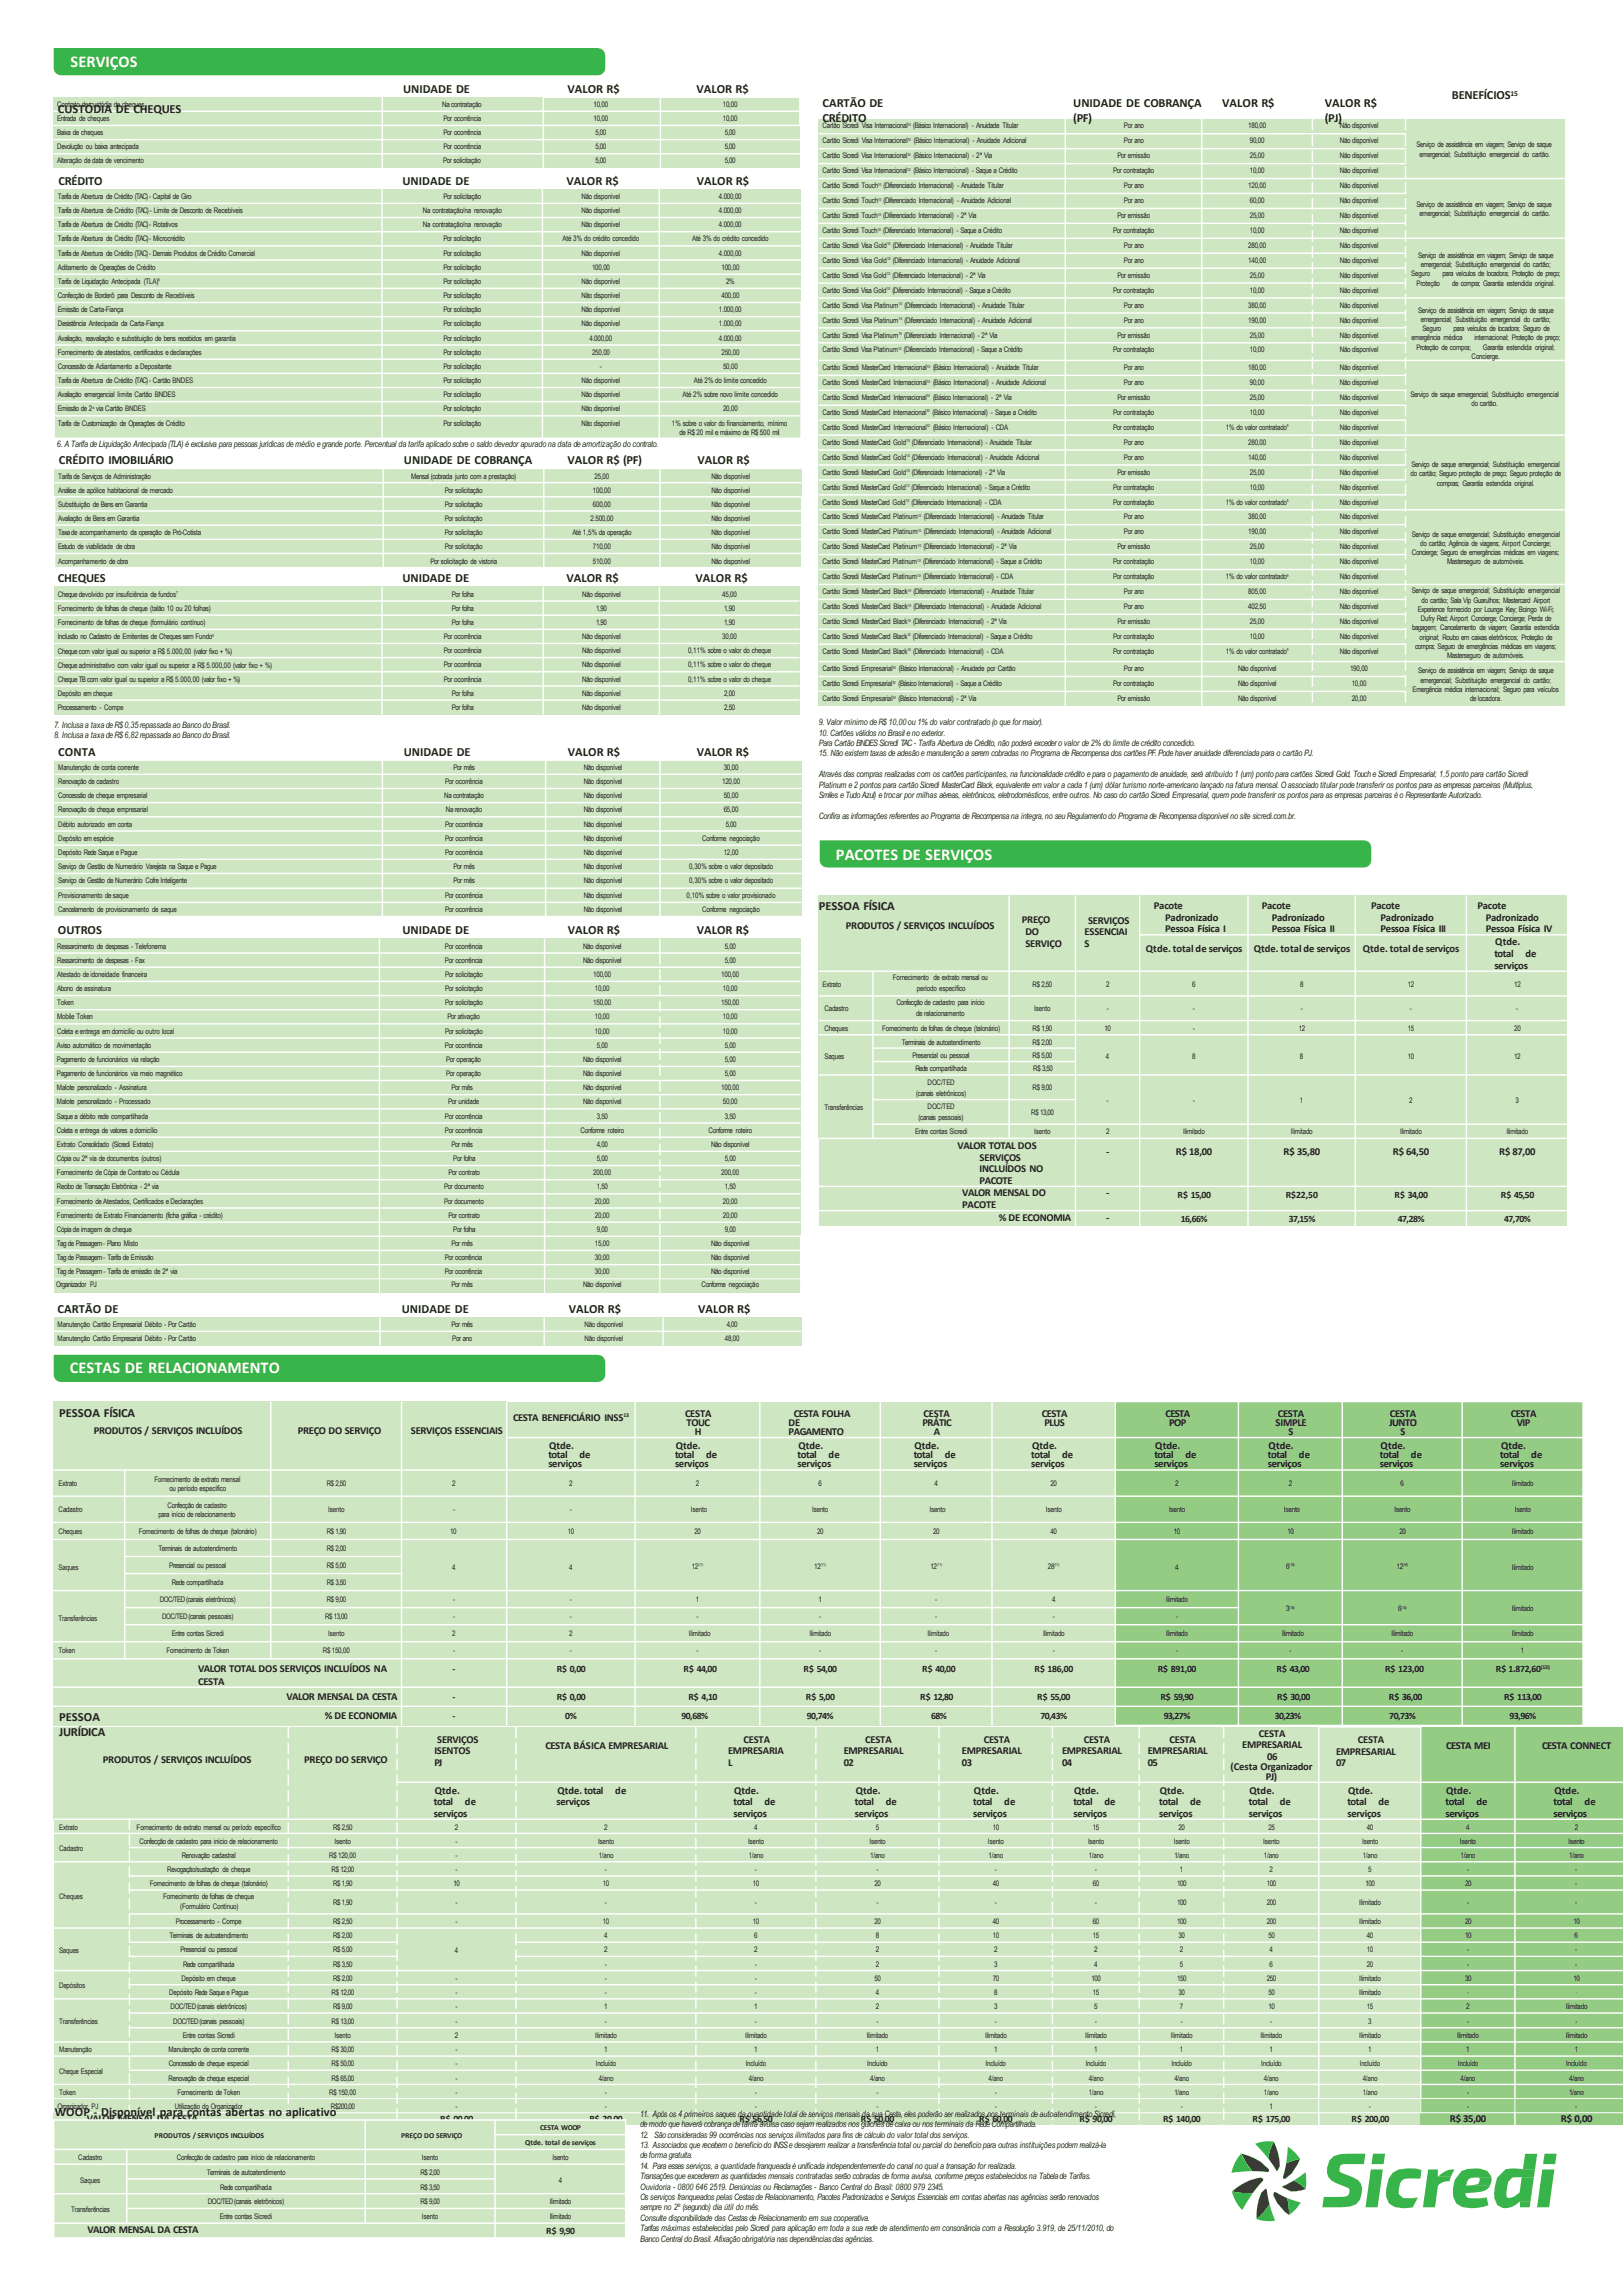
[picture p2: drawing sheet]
<svg xmlns="http://www.w3.org/2000/svg" width="297mm" height="420mm" viewBox="0 0 297 420" stroke-linecap="round" stroke-linejoin="round" font-family="sans-serif">
<defs><g id="words">
<g font-size="3" fill="#fff">
<text x="12.9" y="12.3">SERVIÇOS</text>
<text x="12.9" y="15.9">DIFERENCIADOS</text>
<text x="153" y="157.5">PACOTES DE SERVIÇOS</text>
<text x="12.8" y="251.4">CESTAS DE RELACIONAMENTO</text>
<text x="12.8" y="255">SICREDI</text>
</g>
<g font-size="2.3" fill="#231f20">
<text x="73.8" y="17">UNIDADE DE</text>
<text x="103.9" y="17">VALOR R$</text>
<text x="127.5" y="17">VALOR R$</text>
<text x="10.6" y="20.6">CUSTÓDIA DE CHEQUES</text>
<text x="73.8" y="19.7">COBRANÇA</text>
<text x="150.5" y="19.5">CARTÃO DE</text>
<text x="150.5" y="22.3">CRÉDITO</text>
<text x="196.4" y="19.5">UNIDADE DE COBRANÇA</text>
<text x="196.4" y="22.3">(PF)</text>
<text x="223.7" y="19.5">VALOR R$</text>
<text x="242.5" y="19.5">VALOR R$</text>
<text x="242.5" y="22.3">(PJ)</text>
<text x="265.8" y="18.1">BENEFÍCIOS</text>
<text x="10.7" y="33.8">CRÉDITO</text>
<text x="73.7" y="33.8">UNIDADE DE</text>
<text x="103.7" y="33.8">VALOR R$</text>
<text x="127.5" y="33.8">VALOR R$</text>
<text x="73.7" y="36.6">COBRANÇA</text>
<text x="103.7" y="36.6">(PF)</text>
<text x="127.5" y="36.6">(PJ)</text>
<text x="10.8" y="85">CRÉDITO IMOBILIÁRIO</text>
<text x="73.9" y="85">UNIDADE DE COBRANÇA</text>
<text x="103.9" y="85">VALOR R$ (PF)</text>
<text x="127.6" y="85">VALOR R$</text>
<text x="127.6" y="87.7">(PJ)</text>
<text x="10.6" y="106.5">CHEQUES</text>
<text x="73.6" y="106.5">UNIDADE DE</text>
<text x="103.7" y="106.5">VALOR R$</text>
<text x="127.3" y="106.5">VALOR R$</text>
<text x="73.6" y="109.3">COBRANÇA</text>
<text x="103.7" y="109.3">(PF)</text>
<text x="127.3" y="109.3">(PJ)</text>
<text x="10.7" y="138.4">CONTA</text>
<text x="10.7" y="141.1">CORRENTE</text>
<text x="73.9" y="138.4">UNIDADE DE</text>
<text x="73.9" y="141.1">COBRANÇA</text>
<text x="103.9" y="138.4">VALOR R$</text>
<text x="103.9" y="141.1">(PF)</text>
<text x="127.5" y="138.4">VALOR R$</text>
<text x="127.5" y="141.1">(PJ)</text>
<text x="149.9" y="166.5">PESSOA FÍSICA</text>
<text x="10.6" y="171">OUTROS</text>
<text x="10.6" y="173.7">SERVIÇOS</text>
<text x="73.6" y="171">UNIDADE DE</text>
<text x="73.6" y="173.7">COBRANÇA</text>
<text x="103.9" y="171">VALOR R$</text>
<text x="103.9" y="173.7">(PF)</text>
<text x="127.5" y="171">VALOR R$</text>
<text x="127.5" y="173.7">(PJ)</text>
<text x="10.5" y="240.3">CARTÃO DE</text>
<text x="10.5" y="243.1">DÉBITO</text>
<text x="73.6" y="240.3">UNIDADE DE</text>
<text x="73.6" y="243.1">COBRANÇA</text>
<text x="104.1" y="240.3">VALOR R$</text>
<text x="104.1" y="243.1">(PF)</text>
<text x="127.8" y="240.3">VALOR R$</text>
<text x="127.8" y="243.1">(PJ)</text>
<text x="10.8" y="259.4">PESSOA FÍSICA</text>
<text x="10.8" y="315.2">PESSOA</text>
<text x="10.8" y="317.9">JURÍDICA</text>
<text x="10" y="387.4">WOOP - Disponível para contas abertas no aplicativo</text>
</g>
<g font-size="1.9" fill="#231f20">
<text x="211.2" y="166.4">Pacote</text>
<text x="230.9" y="166.4">Pacote</text>
<text x="251" y="166.4">Pacote</text>
<text x="270.4" y="166.4">Pacote</text>
<text x="154.8" y="170.2">PRODUTOS / SERVIÇOS INCLUÍDOS</text>
<text x="187" y="169.1">PREÇO</text>
<text x="187.7" y="171.2">DO</text>
<text x="187.7" y="173.3">SERVIÇO</text>
<text x="198.5" y="171.2">ESSENCIAI</text>
<text x="198.5" y="173.4">S</text>
<text x="199.2" y="169.1">SERVIÇOS</text>
<text x="213.3" y="168.5">Padronizado</text>
<text x="213.3" y="170.7">Pessoa Física I</text>
<text x="232.8" y="168.5">Padronizado</text>
<text x="232.8" y="170.7">Pessoa Física II</text>
<text x="252.7" y="168.5">Padronizado</text>
<text x="252.7" y="170.7">Pessoa Física III</text>
<text x="271.9" y="168.5">Padronizado</text>
<text x="271.9" y="170.7">Pessoa Física IV</text>
<text x="273.7" y="173.1">Qtde.</text>
<text x="209.7" y="174.3">Qtde.totalde serviços</text>
<text x="229.5" y="174.3">Qtde.totalde serviços</text>
<text x="249.4" y="174.3">Qtde.totalde serviços</text>
<text x="273.5" y="175.2">total</text>
<text x="273.5" y="177.3">serviços</text>
<text x="279.2" y="175.2">de</text>
<text x="175.3" y="210.4">VALOR TOTAL DOS</text>
<text x="179.3" y="212.5">SERVIÇOS</text>
<text x="179.3" y="214.6">INCLUÍDOS NO</text>
<text x="202.4" y="211.5">-</text>
<text x="215.2" y="211.5">R$ 18,00</text>
<text x="234.9" y="211.5">R$ 35,80</text>
<text x="254.9" y="211.5">R$ 64,50</text>
<text x="274.4" y="211.5">R$ 87,00</text>
<text x="176.1" y="219">VALOR MENSAL DO</text>
<text x="176.1" y="221.2">PACOTE</text>
<text x="179.3" y="216.7">PACOTE</text>
<text x="202.4" y="219">-</text>
<text x="182.8" y="223.5">% DE ECONOMIA</text>
<text x="202.4" y="223.5">-</text>
<text x="17.2" y="262.5">PRODUTOS / SERVIÇOS INCLUÍDOS</text>
<text x="54.5" y="262.5">PREÇO DO SERVIÇO</text>
<text x="75.2" y="262.5">SERVIÇOS ESSENCIAIS</text>
<text x="93.9" y="260.1">CESTA BENEFICIÁRIO INSS</text>
<text x="125.4" y="259.4">CESTA</text>
<text x="125.7" y="261">TOUC</text>
<text x="127.2" y="262.7">H</text>
<text x="144.3" y="261">DE</text>
<text x="144.3" y="262.7">PAGAMENTO</text>
<text x="145.3" y="259.4">CESTA FOLHA</text>
<text x="168.8" y="261">PRÁTIC</text>
<text x="169" y="259.4">CESTA</text>
<text x="170.9" y="262.7">A</text>
<text x="190.7" y="259.4">CESTA</text>
<text x="191.2" y="261">PLUS</text>
<text x="213.3" y="259.4">CESTA</text>
<text x="214" y="261">POP</text>
<text x="233.5" y="261">SIMPLE</text>
<text x="233.9" y="259.4">CESTA</text>
<text x="235.8" y="262.7">S</text>
<text x="254.2" y="261">JUNTO</text>
<text x="254.4" y="259.4">CESTA</text>
<text x="256.4" y="262.7">S</text>
<text x="276.5" y="259.4">CESTA</text>
<text x="277.6" y="261">VIP</text>
<text x="100.4" y="266.9">total</text>
<text x="100.4" y="268.6">serviços</text>
<text x="100.5" y="265.3">Qtde.</text>
<text x="106" y="266.9">de</text>
<text x="123.5" y="266.9">total</text>
<text x="123.5" y="268.6">serviços</text>
<text x="123.7" y="265.3">Qtde.</text>
<text x="129.2" y="266.9">de</text>
<text x="146" y="266.9">total</text>
<text x="146" y="268.6">serviços</text>
<text x="146.1" y="265.3">Qtde.</text>
<text x="151.7" y="266.9">de</text>
<text x="167.2" y="266.9">total</text>
<text x="167.2" y="268.6">serviços</text>
<text x="167.4" y="265.3">Qtde.</text>
<text x="172.9" y="266.9">de</text>
<text x="188.7" y="266.9">total</text>
<text x="188.7" y="268.6">serviços</text>
<text x="188.9" y="265.3">Qtde.</text>
<text x="194.4" y="266.9">de</text>
<text x="211.3" y="266.9">total</text>
<text x="211.3" y="268.6">serviços</text>
<text x="211.4" y="265.3">Qtde.</text>
<text x="217" y="266.9">de</text>
<text x="232.1" y="266.9">total</text>
<text x="232.1" y="268.6">serviços</text>
<text x="232.2" y="265.3">Qtde.</text>
<text x="237.7" y="266.9">de</text>
<text x="252.6" y="266.9">total</text>
<text x="252.6" y="268.6">serviços</text>
<text x="252.7" y="265.3">Qtde.</text>
<text x="258.2" y="266.9">de</text>
<text x="274.6" y="266.9">total</text>
<text x="274.6" y="268.6">serviços</text>
<text x="274.7" y="265.3">Qtde.</text>
<text x="280.3" y="266.9">de</text>
<text x="36.3" y="306.1">VALOR TOTAL DOS SERVIÇOS INCLUÍDOS NA</text>
<text x="36.3" y="308.4">CESTA</text>
<text x="52.4" y="311.3">VALOR MENSAL DA CESTA</text>
<text x="59.5" y="314.8">% DE ECONOMIA</text>
<text x="230.4" y="318">CESTA</text>
<text x="18.8" y="322.7">PRODUTOS / SERVIÇOS INCLUÍDOS</text>
<text x="55.7" y="322.7">PREÇO DO SERVIÇO</text>
<text x="79.5" y="321.2">ISENTOS</text>
<text x="79.5" y="323.3">PJ</text>
<text x="80" y="319">SERVIÇOS</text>
<text x="99.8" y="320.1">CESTA BÁSICA EMPRESARIAL</text>
<text x="133.3" y="321.2">EMPRESARIA</text>
<text x="133.3" y="323.3">L</text>
<text x="136.1" y="319">CESTA</text>
<text x="154.4" y="321.2">EMPRESARIAL</text>
<text x="154.4" y="323.3">02</text>
<text x="158.4" y="319">CESTA</text>
<text x="176.1" y="321.2">EMPRESARIAL</text>
<text x="176.1" y="323.3">03</text>
<text x="180" y="319">CESTA</text>
<text x="194.4" y="321.2">EMPRESARIAL</text>
<text x="194.4" y="323.3">04</text>
<text x="198.4" y="319">CESTA</text>
<text x="210.1" y="321.2">EMPRESARIAL</text>
<text x="210.1" y="323.3">05</text>
<text x="214.1" y="319">CESTA</text>
<text x="227.4" y="320.1">EMPRESARIAL</text>
<text x="231.9" y="322.2">06</text>
<text x="244.5" y="321.2">EMPRESARIAL</text>
<text x="244.5" y="323.3">07</text>
<text x="248.5" y="319.1">CESTA</text>
<text x="264.7" y="320.1">CESTA MEI</text>
<text x="282.2" y="320.1">CESTA CONNECT</text>
<text x="79.6" y="328.4">Qtde.</text>
<text x="102" y="328.4">Qtde.total</text>
<text x="112.6" y="328.4">de</text>
<text x="134.4" y="328.4">Qtde.</text>
<text x="156.6" y="328.4">Qtde.</text>
<text x="178.3" y="328.4">Qtde.</text>
<text x="196.6" y="328.4">Qtde.</text>
<text x="212.3" y="328.4">Qtde.</text>
<text x="225.2" y="324">(Cesta Organizador</text>
<text x="228.7" y="328.4">Qtde.</text>
<text x="231.7" y="325.8">PJ)</text>
<text x="246.7" y="328.4">Qtde.</text>
<text x="264.7" y="328.4">Qtde.</text>
<text x="284.5" y="328.4">Qtde.</text>
<text x="79.4" y="330.5">total</text>
<text x="79.4" y="332.6">serviços</text>
<text x="85.1" y="330.5">de</text>
<text x="101.9" y="330.5">serviços</text>
<text x="134.2" y="330.5">total</text>
<text x="134.2" y="332.6">serviços</text>
<text x="139.9" y="330.5">de</text>
<text x="156.5" y="330.5">total</text>
<text x="156.5" y="332.6">serviços</text>
<text x="162.1" y="330.5">de</text>
<text x="178.1" y="330.5">total</text>
<text x="178.1" y="332.6">serviços</text>
<text x="183.8" y="330.5">de</text>
<text x="196.5" y="330.5">total</text>
<text x="196.5" y="332.6">serviços</text>
<text x="202.1" y="330.5">de</text>
<text x="212.1" y="330.5">total</text>
<text x="212.1" y="332.6">serviços</text>
<text x="217.8" y="330.5">de</text>
<text x="228.6" y="330.5">total</text>
<text x="228.6" y="332.6">serviços</text>
<text x="234.2" y="330.5">de</text>
<text x="246.6" y="330.5">total</text>
<text x="246.6" y="332.6">serviços</text>
<text x="252.3" y="330.5">de</text>
<text x="264.6" y="330.5">total</text>
<text x="264.6" y="332.6">serviços</text>
<text x="270.2" y="330.5">de</text>
<text x="284.3" y="330.5">total</text>
<text x="284.3" y="332.6">serviços</text>
<text x="290" y="330.5">de</text>
<text x="15.9" y="388.6">VALOR MENSAL DA CESTA</text>
<text x="265.3" y="388.6">R$ 35,00</text>
<text x="285.7" y="388.6">R$ 0,00</text>
<text x="16" y="408.8">VALOR MENSAL DA CESTA</text>
</g>
<g font-size="1.8" fill="#231f20">
<text x="215.5" y="219.3">R$ 15,00</text>
<text x="235.3" y="219.3">R$22,50</text>
<text x="255.2" y="219.3">R$ 34,00</text>
<text x="274.7" y="219.3">R$ 45,50</text>
<text x="216.1" y="223.7">16,66%</text>
<text x="235.9" y="223.7">37,15%</text>
<text x="255.8" y="223.7">47,28%</text>
<text x="275.3" y="223.7">47,70%</text>
<text x="82.8" y="306.1">-</text>
<text x="82.8" y="311.3">-</text>
<text x="101.9" y="306.1">R$ 0,00</text>
<text x="101.9" y="311.3">R$ 0,00</text>
<text x="125.1" y="306.1">R$ 44,00</text>
<text x="126" y="311.3">R$ 4,10</text>
<text x="147.1" y="306.1">R$ 54,00</text>
<text x="147.5" y="311.3">R$ 5,00</text>
<text x="168.4" y="311.3">R$ 12,80</text>
<text x="168.8" y="306.1">R$ 40,00</text>
<text x="189.3" y="306.1">R$ 186,00</text>
<text x="189.8" y="311.3">R$ 55,00</text>
<text x="211.9" y="306.1">R$ 891,00</text>
<text x="212.4" y="311.3">R$ 59,90</text>
<text x="233.6" y="306.1">R$ 43,00</text>
<text x="233.8" y="311.3">R$ 30,00</text>
<text x="253.5" y="306.1">R$ 123,00</text>
<text x="254.2" y="311.3">R$ 36,00</text>
<text x="273.8" y="306.1">R$ 1.872,60</text>
<text x="275.3" y="311.3">R$ 113,00</text>
<text x="82.8" y="314.8">-</text>
<text x="103.5" y="314.8">0%</text>
<text x="124.7" y="314.8">90,68%</text>
<text x="147.7" y="314.8">90,74%</text>
<text x="170.4" y="314.8">68%</text>
<text x="190.4" y="314.8">70,43%</text>
<text x="213" y="314.8">93,27%</text>
<text x="233.3" y="314.8">30,23%</text>
<text x="254.3" y="314.8">70,73%</text>
<text x="276.3" y="314.8">93,96%</text>
<text x="80.6" y="388.5">R$ 00,00</text>
<text x="107.9" y="388.5">R$ 20,00</text>
<text x="135.3" y="388.5">R$ 56,50</text>
<text x="157.6" y="388.5">R$ 50,00</text>
<text x="179.2" y="388.5">R$ 60,00</text>
<text x="197.6" y="388.5">R$ 90,00</text>
<text x="212.9" y="388.5">R$ 140,00</text>
<text x="229.3" y="388.5">R$ 175,00</text>
<text x="247.4" y="388.5">R$ 200,00</text>
<text x="100" y="409">R$ 9,90</text>
</g>
<g font-size="1.6" fill="#231f20">
<text x="10.4" y="81.8">6. ATarifa de Liquidação Antecipada(TLA)é exclusiva para pessoasjurídicas de médio egrande porte. Percentual da tarifa aplicado sobre o saldo devedorapurado na data deamortização do contrato.</text>
<text x="9.9" y="133.2">7. Inclusaa taxadeR$0,35repassadaao Bancodo Brasil.</text>
<text x="9.9" y="135.1">8. Inclusaa taxadeR$6,82repassadaao Bancodo Brasil.</text>
<text x="149.8" y="132.8">9. Valormínimo deR$10,00ou 1% do valor contratado(o que formaior).</text>
<text x="149.8" y="134.7">10. Cartões válidos no Brasil eno exterior.</text>
<text x="149.8" y="136.6">Para Cartão BNDESSicredi TAC- Tarifa Abertura de Crédito, não poderá excedero valor de 2% do limite de crédito concedido.</text>
<text x="149.8" y="138.5">15. Não existem taxas de adesão e manutençãoa serem cobradas no Programa de Recompensa dos cartões PF.Pode haveranuidade diferenciada para o cartão PJ.</text>
<text x="149.8" y="142.3">Através das compras realizadas com os cartões participantes, na funcionalidade crédito epara o pagamento de anuidade, será atribuído 1 (um) ponto para cartões Sicredi Gold, ToucheSicredi Empresarial; 1,5 ponto para cartão Sicredi</text>
<text x="149.8" y="144.2">Platinum e2 pontos para cartão Sicredi MasterCard Black, equivalente em valora cada 1 (um) dólarturismo norte-americano lançado na fatura mensal. Oassociado titularpode transferiros pontos para as empresas parceiras (Multiplus,</text>
<text x="149.8" y="146.1">Smiles eTudoAzul) etrocarpormilhas aéreas, eletrônicos, eletrodomésticos, entre outros. No caso do cartão Sicredi Empresarial, quem pode transferiros pontos para as empresas parceiras éo Representante Autorizado.</text>
<text x="149.8" y="149.9">Confira as informações referentes ao Programa de Recompensa na íntegra,no seuRegulamentodo Programa de Recompensa disponívelno site sicredi.com.br.</text>
<text x="117.2" y="387.5">11. Apósos 4 primeiros saquesda quantidade totaldeserviços mensais da sua Cesta,eles poderão serrealizados nos terminais deautoatendimentoSicredi,</text>
<text x="117.2" y="389.4">demodo que haverá cobrançade tarifa avulsacaso sejam realizados nos guichês decaixa ou nos terminais da RedeCompartilhada.</text>
<text x="117.2" y="391.3">12. Sãoconsideradas 99 ocorrências nos serviços ilimitados para fins de cálculo do valortotaldos serviços.</text>
<text x="117.2" y="393.3">13. Associados que recebem o benefício do INSSedesejarem realizar a transferência totalou parcial do benefíciopara outras instituições podem realizá-la</text>
<text x="117.2" y="395.2">deforma gratuita.</text>
<text x="117.2" y="397.1">14. Para esses serviços, a quantidadefranqueada é unificada independentementedo canal no qual a transação forrealizada.</text>
<text x="117.2" y="399">Transaçõesque excederem as quantidades mensais contratadas serão cobradas de forma avulsa, conforme preços estabelecidos na Tabelade Tarifas.</text>
<text x="117.2" y="400.9">Ouvidoria - 0800</text>
<text x="127.3" y="400.9">646</text>
<text x="129.9" y="400.9">2519. Denúncias ou Reclamações - Banco Central do Brasil: 0800</text>
<text x="167.2" y="400.9">979</text>
<text x="169.7" y="400.9">2345.</text>
<text x="117.2" y="402.8">Os serviços franqueados pelas Cestasde Relacionamento, Pacotes Padronizados e Serviços Essenciais em contas abertas nas agências serão renovados</text>
<text x="117.2" y="404.7">sempre no 2º (segundo) dia útil do mês.</text>
<text x="117.2" y="406.6">Consulte disponibilidade das Cestasde Relacionamento em sua cooperativa.</text>
<text x="117.2" y="408.5">Tarifas máximas estabelecidas pelo Sicredi para aplicação em toda a sua rede de atendimento em consonância com a Resolução 3.919, de 25/11/2010, do</text>
<text x="117.2" y="410.4">BancoCentraldo Brasil. Afixaçãoobrigatória nas dependênciasdas agências.</text>
</g>
<g font-size="1.4" fill="#231f20">
<text x="276.5" y="17.5">15</text>
<text x="10.5" y="19.6">Contrato de custódia de cheques</text>
<text x="10.5" y="22.1">Entrada de cheques</text>
<text x="80.9" y="19.6">Nacontratação</text>
<text x="81.2" y="22.1">Por ocorrência</text>
<text x="108.6" y="19.6">10,00</text>
<text x="108.6" y="22.1">10,00</text>
<text x="132.3" y="19.6">10,00</text>
<text x="132.3" y="22.1">10,00</text>
<text x="150.5" y="23.5">Cartão Sicredi Visa Internacional (Básico Internacional) - Anuidade Titular</text>
<text x="205.7" y="23.5">Por ano</text>
<text x="228.5" y="23.5">180,00</text>
<text x="245.2" y="23.5">Não disponível</text>
<text x="10.5" y="24.7">Baixa de cheques</text>
<text x="10.5" y="27.3">Devolução ou baixa antecipada</text>
<text x="10.5" y="29.9">Alteração de data de vencimento</text>
<text x="81.1" y="29.9">Por solicitação</text>
<text x="81.2" y="24.7">Por ocorrência</text>
<text x="81.2" y="27.3">Por ocorrência</text>
<text x="109" y="24.7">5,00</text>
<text x="109" y="27.3">5,00</text>
<text x="109" y="29.9">5,00</text>
<text x="132.7" y="24.7">5,00</text>
<text x="132.7" y="27.3">5,00</text>
<text x="132.7" y="29.9">5,00</text>
<text x="150.5" y="26.3">Cartão Sicredi Visa Internacional</text>
<text x="150.5" y="29">Cartão Sicredi Visa Internacional</text>
<text x="167.2" y="29">(Básico Internacional) - 2ª Via</text>
<text x="167.3" y="26.3">(Básico Internacional) - Anuidade Adicional</text>
<text x="204.5" y="29">Por emissão</text>
<text x="205.7" y="26.3">Por ano</text>
<text x="228.8" y="26.3">90,00</text>
<text x="228.8" y="29">25,00</text>
<text x="245.2" y="26.3">Não disponível</text>
<text x="245.2" y="29">Não disponível</text>
<text x="259.3" y="27">Serviço de assistência em viagem; Serviço de saque</text>
<text x="259.8" y="28.7">emergencial; Substituição emergencial do cartão.</text>
<text x="150.5" y="31.7">Cartão Sicredi Visa Internacional</text>
<text x="150.5" y="34.5">Cartão Sicredi Touch (Diferenciado Internacional) - Anuidade Titular</text>
<text x="167.2" y="31.7">(Básico Internacional) - Saque a Crédito</text>
<text x="203.7" y="31.7">Por contratação</text>
<text x="205.7" y="34.5">Por ano</text>
<text x="228.5" y="34.5">120,00</text>
<text x="228.8" y="31.7">10,00</text>
<text x="245.2" y="31.7">Não disponível</text>
<text x="245.2" y="34.5">Não disponível</text>
<text x="10.6" y="36.4">Tarifade Abertura de Crédito (TAC)- Capital de Giro</text>
<text x="10.6" y="39">Tarifa de Abertura de Crédito (TAC)- Limite de Desconto de Recebíveis</text>
<text x="10.6" y="41.6">Tarifade Abertura de Crédito (TAC)- Rotativos</text>
<text x="77.4" y="39">Na contratação/na renovação</text>
<text x="77.4" y="41.6">Na contratação/na renovação</text>
<text x="81.2" y="36.4">Por solicitação</text>
<text x="106.5" y="36.4">Não disponível</text>
<text x="106.5" y="39">Não disponível</text>
<text x="106.5" y="41.6">Não disponível</text>
<text x="131.6" y="36.4">4.000,00</text>
<text x="131.6" y="39">4.000,00</text>
<text x="131.6" y="41.6">4.000,00</text>
<text x="150.5" y="37.2">Cartão Sicredi Touch (Diferenciado Internacional) - Anuidade Adicional</text>
<text x="150.5" y="39.9">Cartão Sicredi Touch (Diferenciado Internacional) - 2ª Via</text>
<text x="204.5" y="39.9">Por emissão</text>
<text x="205.7" y="37.2">Por ano</text>
<text x="228.8" y="37.2">60,00</text>
<text x="228.8" y="39.9">25,00</text>
<text x="245.2" y="37.2">Não disponível</text>
<text x="245.2" y="39.9">Não disponível</text>
<text x="259.3" y="37.9">Serviço de assistência em viagem; Serviço de saque</text>
<text x="259.8" y="39.6">emergencial; Substituição emergencial do cartão.</text>
<text x="10.6" y="44.2">Tarifade Abertura de Crédito (TAC)- Microcrédito</text>
<text x="10.6" y="46.8">Tarifade Abertura de Crédito (TAC)- Demais Produtos de Crédito Comercial</text>
<text x="81.2" y="44.2">Por solicitação</text>
<text x="81.2" y="46.8">Por solicitação</text>
<text x="103" y="44.2">Até 3% do crédito concedido</text>
<text x="106.5" y="46.8">Não disponível</text>
<text x="126.7" y="44.2">Até 3% do crédito concedido</text>
<text x="131.6" y="46.8">4.000,00</text>
<text x="150.5" y="42.7">Cartão Sicredi Touch (Diferenciado Internacional) - Saque a Crédito</text>
<text x="150.5" y="45.4">Cartão Sicredi Visa Gold</text>
<text x="163.4" y="45.4">(Diferenciado Internacional) - Anuidade Titular</text>
<text x="203.7" y="42.7">Por contratação</text>
<text x="205.7" y="45.4">Por ano</text>
<text x="228.5" y="45.4">280,00</text>
<text x="228.8" y="42.7">10,00</text>
<text x="245.2" y="42.7">Não disponível</text>
<text x="245.2" y="45.4">Não disponível</text>
<text x="259.6" y="47.2">Serviço de assistência em viagem; Serviço de saque</text>
<text x="10.6" y="49.4">Aditamento de Operações de Crédito</text>
<text x="10.6" y="52">Tarifa de Liquidação Antecipada (TLA)</text>
<text x="81.2" y="49.4">Por solicitação</text>
<text x="81.2" y="52">Por solicitação</text>
<text x="106.5" y="52">Não disponível</text>
<text x="108.4" y="49.4">100,00</text>
<text x="132" y="49.4">100,00</text>
<text x="132.9" y="52">2%</text>
<text x="150.5" y="48.1">Cartão Sicredi Visa Gold</text>
<text x="150.5" y="50.9">Cartão Sicredi Visa Gold</text>
<text x="150.5" y="53.6">Cartão Sicredi Visa Gold</text>
<text x="163.3" y="53.6">(Diferenciado Internacional) - Saque a Crédito</text>
<text x="163.4" y="50.9">(Diferenciado Internacional) - 2ª Via</text>
<text x="163.4" y="48.1">(Diferenciado Internacional) - Anuidade Adicional</text>
<text x="203.7" y="53.6">Por contratação</text>
<text x="204.5" y="50.9">Por emissão</text>
<text x="205.7" y="48.1">Por ano</text>
<text x="228.5" y="48.1">140,00</text>
<text x="228.8" y="50.9">25,00</text>
<text x="228.8" y="53.6">10,00</text>
<text x="245.2" y="48.1">Não disponível</text>
<text x="245.2" y="50.9">Não disponível</text>
<text x="245.2" y="53.6">Não disponível</text>
<text x="258.3" y="50.6">Seguro</text>
<text x="259.3" y="52.3">Proteção</text>
<text x="260" y="48.9">emergencial; Substituição emergencial do cartão;</text>
<text x="264" y="50.6">para veículos de locadora; Proteção de preço;</text>
<text x="265.8" y="52.3">de compra; Garantia estendida original.</text>
<text x="10.6" y="54.6">Confecção de Borderô para Desconto de Recebíveis</text>
<text x="10.6" y="57.2">Emissão de Carta-Fiança</text>
<text x="10.6" y="59.7">Desistência Antecipada da Carta-Fiança</text>
<text x="81.2" y="54.6">Por solicitação</text>
<text x="81.2" y="57.2">Por solicitação</text>
<text x="81.2" y="59.7">Por solicitação</text>
<text x="106.5" y="54.6">Não disponível</text>
<text x="106.5" y="57.2">Não disponível</text>
<text x="106.5" y="59.7">Não disponível</text>
<text x="131.6" y="57.2">1.000,00</text>
<text x="131.6" y="59.7">1.000,00</text>
<text x="132" y="54.6">400,00</text>
<text x="150.5" y="56.3">Cartão Sicredi Visa Platinum</text>
<text x="150.5" y="59.1">Cartão Sicredi Visa Platinum</text>
<text x="165.6" y="56.3">(Diferenciado Internacional) - Anuidade Titular</text>
<text x="165.6" y="59.1">(Diferenciado Internacional) - Anuidade Adicional</text>
<text x="205.7" y="56.3">Por ano</text>
<text x="205.7" y="59.1">Por ano</text>
<text x="228.5" y="56.3">380,00</text>
<text x="228.5" y="59.1">190,00</text>
<text x="245.2" y="56.3">Não disponível</text>
<text x="245.2" y="59.1">Não disponível</text>
<text x="259.6" y="57.2">Serviço de assistência em viagem; Serviço de saque</text>
<text x="260" y="58.9">emergencial; Substituição emergencial do cartão;</text>
<text x="10.6" y="62.3">Avaliação, reavaliação e substituição de bens recebidos em garantia</text>
<text x="10.6" y="64.9">Fornecimento de atestados, certificados edeclarações</text>
<text x="81.2" y="62.3">Por solicitação</text>
<text x="81.2" y="64.9">Por solicitação</text>
<text x="107.9" y="62.3">4.000,00</text>
<text x="108.4" y="64.9">250,00</text>
<text x="131.6" y="62.3">4.000,00</text>
<text x="132" y="64.9">250,00</text>
<text x="150.5" y="61.8">Cartão Sicredi Visa Platinum</text>
<text x="150.5" y="64.5">Cartão Sicredi Visa Platinum</text>
<text x="165.4" y="64.5">(Diferenciado Internacional) - Saque a Crédito</text>
<text x="165.5" y="61.8">(Diferenciado Internacional) - 2ª Via</text>
<text x="203.7" y="64.5">Por contratação</text>
<text x="204.5" y="61.8">Por emissão</text>
<text x="228.8" y="61.8">25,00</text>
<text x="228.8" y="64.5">10,00</text>
<text x="245.2" y="61.8">Não disponível</text>
<text x="245.2" y="64.5">Não disponível</text>
<text x="258.3" y="62.3">emergência médica</text>
<text x="259.3" y="64">Proteção de compra;</text>
<text x="260.3" y="60.6">Seguro</text>
<text x="266" y="60.6">para veículos de locadora; Seguro de</text>
<text x="269.3" y="65.7">Concierge.</text>
<text x="269.9" y="62.3">internacional; Proteção de preço;</text>
<text x="271.4" y="64">Garantia estendida original;</text>
<text x="10.6" y="67.5">Concessão de Adiantamento a Depositante</text>
<text x="10.6" y="70.1">Tarifade Abertura de Crédito (TAC)- Cartão BNDES</text>
<text x="81.2" y="67.5">Por solicitação</text>
<text x="81.2" y="70.1">Por solicitação</text>
<text x="106.5" y="70.1">Não disponível</text>
<text x="109.8" y="67.5">-</text>
<text x="127" y="70.1">Até 2% do limite concedido</text>
<text x="132.3" y="67.5">50,00</text>
<text x="150.5" y="67.8">Cartão Sicredi MasterCard Internacional</text>
<text x="150.5" y="70.5">Cartão Sicredi MasterCard Internacional</text>
<text x="170.8" y="67.8">(Básico Internacional) - Anuidade Titular</text>
<text x="170.8" y="70.5">(Básico Internacional) - Anuidade Adicional</text>
<text x="205.7" y="67.8">Por ano</text>
<text x="205.7" y="70.5">Por ano</text>
<text x="228.5" y="67.8">180,00</text>
<text x="228.8" y="70.5">90,00</text>
<text x="245.2" y="67.8">Não disponível</text>
<text x="245.2" y="70.5">Não disponível</text>
<text x="10.6" y="72.7">Avaliação emergencial limite Cartão BNDES</text>
<text x="10.6" y="75.3">Emissão de 2 via Cartão BNDES</text>
<text x="10.6" y="77.9">Tarifa de Customização de Operações de Crédito</text>
<text x="81.2" y="72.7">Por solicitação</text>
<text x="81.2" y="75.3">Por solicitação</text>
<text x="81.2" y="77.9">Por solicitação</text>
<text x="106.5" y="72.7">Não disponível</text>
<text x="106.5" y="75.3">Não disponível</text>
<text x="106.5" y="77.9">Não disponível</text>
<text x="123" y="77.9">1% sobre o valor do financiamento, mínimo</text>
<text x="124.9" y="72.7">Até 2% sobre novo limite concedido</text>
<text x="132.3" y="75.3">20,00</text>
<text x="150.5" y="73.2">Cartão Sicredi MasterCard Internacional</text>
<text x="150.5" y="76">Cartão Sicredi MasterCard Internacional</text>
<text x="170.7" y="76">(Básico Internacional) - Saque a Crédito</text>
<text x="170.8" y="73.2">(Básico Internacional) - 2ª Via</text>
<text x="203.7" y="76">Por contratação</text>
<text x="204.5" y="73.2">Por emissão</text>
<text x="228.8" y="73.2">25,00</text>
<text x="228.8" y="76">10,00</text>
<text x="245.2" y="73.2">Não disponível</text>
<text x="245.2" y="76">Não disponível</text>
<text x="258.2" y="72.7">Serviço de saque emergencial; Substituição emergencial</text>
<text x="269.3" y="74.4">do cartão.</text>
<text x="124.4" y="79.6">de R$20 mil e máximo de R$500 mil</text>
<text x="150.5" y="78.7">Cartão Sicredi MasterCard Internacional</text>
<text x="150.5" y="81.4">Cartão Sicredi MasterCard Gold</text>
<text x="166.9" y="81.4">(Diferenciado Internacional) - Anuidade Titular</text>
<text x="170.8" y="78.7">(Básico Internacional) - CDA</text>
<text x="203.7" y="78.7">Por contratação</text>
<text x="205.7" y="81.4">Por ano</text>
<text x="224.3" y="78.7">1% do valor contratado</text>
<text x="228.5" y="81.4">280,00</text>
<text x="245.2" y="78.7">Não disponível</text>
<text x="245.2" y="81.4">Não disponível</text>
<text x="10.7" y="87.6">Tarifa de Serviços de Administração</text>
<text x="75.3" y="87.6">Mensal (cobrada junto com a prestação)</text>
<text x="108.8" y="87.6">25,00</text>
<text x="130.2" y="87.6">Não disponível</text>
<text x="150.5" y="84.2">Cartão Sicredi MasterCard Gold</text>
<text x="150.5" y="86.9">Cartão Sicredi MasterCard Gold</text>
<text x="150.5" y="89.6">Cartão Sicredi MasterCard Gold</text>
<text x="166.8" y="89.6">(Diferenciado Internacional) - Saque a Crédito</text>
<text x="166.9" y="86.9">(Diferenciado Internacional) - 2ª Via</text>
<text x="166.9" y="84.2">(Diferenciado Internacional) - Anuidade Adicional</text>
<text x="203.7" y="89.6">Por contratação</text>
<text x="204.5" y="86.9">Por emissão</text>
<text x="205.7" y="84.2">Por ano</text>
<text x="228.5" y="84.2">140,00</text>
<text x="228.8" y="86.9">25,00</text>
<text x="228.8" y="89.6">10,00</text>
<text x="245.2" y="84.2">Não disponível</text>
<text x="245.2" y="86.9">Não disponível</text>
<text x="245.2" y="89.6">Não disponível</text>
<text x="258.2" y="87.2">do cartão; Seguro proteção de preço; Seguro proteção de</text>
<text x="258.3" y="85.5">Serviço de saque emergencial; Substituição emergencial</text>
<text x="263" y="88.9">compras; Garantia estendida original.</text>
<text x="10.7" y="90.2">Análise de apólice habitacional de mercado</text>
<text x="10.7" y="92.8">Substituição de Bens em Garantia</text>
<text x="10.7" y="95.4">Avaliação de Bens em Garantia</text>
<text x="81.4" y="90.2">Por solicitação</text>
<text x="81.4" y="92.8">Por solicitação</text>
<text x="81.4" y="95.4">Por solicitação</text>
<text x="108.1" y="95.4">2.500,00</text>
<text x="108.5" y="90.2">100,00</text>
<text x="108.5" y="92.8">600,00</text>
<text x="130.2" y="90.2">Não disponível</text>
<text x="130.2" y="92.8">Não disponível</text>
<text x="130.2" y="95.4">Não disponível</text>
<text x="150.5" y="92.4">Cartão Sicredi MasterCard Gold</text>
<text x="150.5" y="95.1">Cartão Sicredi MasterCard Platinum</text>
<text x="166.8" y="92.4">(Diferenciado Internacional) - CDA</text>
<text x="169.1" y="95.1">(Diferenciado Internacional) - Anuidade Titular</text>
<text x="203.7" y="92.4">Por contratação</text>
<text x="205.7" y="95.1">Por ano</text>
<text x="224.3" y="92.4">1% do valor contratado</text>
<text x="228.5" y="95.1">380,00</text>
<text x="245.2" y="92.4">Não disponível</text>
<text x="245.2" y="95.1">Não disponível</text>
<text x="10.6" y="100.6">Estudo de viabilidade de obra</text>
<text x="10.7" y="98">Taxade acompanhamento da operação de Pró-Cotista</text>
<text x="81.4" y="98">Por solicitação</text>
<text x="81.4" y="100.6">Por solicitação</text>
<text x="104.8" y="98">Até 1,5% da operação</text>
<text x="108.5" y="100.6">710,00</text>
<text x="130.2" y="98">Não disponível</text>
<text x="130.2" y="100.6">Não disponível</text>
<text x="150.5" y="97.8">Cartão Sicredi MasterCard Platinum</text>
<text x="150.5" y="100.6">Cartão Sicredi MasterCard Platinum</text>
<text x="169" y="100.6">(Diferenciado Internacional) - 2ª Via</text>
<text x="169.1" y="97.8">(Diferenciado Internacional) - Anuidade Adicional</text>
<text x="204.5" y="100.6">Por emissão</text>
<text x="205.7" y="97.8">Por ano</text>
<text x="228.5" y="97.8">190,00</text>
<text x="228.8" y="100.6">25,00</text>
<text x="245.2" y="97.8">Não disponível</text>
<text x="245.2" y="100.6">Não disponível</text>
<text x="258.4" y="98.2">Serviço de saque emergencial; Substituição emergencial</text>
<text x="258.4" y="101.6">Concierge; Seguro de emergências médicas em viagens;</text>
<text x="259.9" y="99.9">do cartão; Agência de viagens; Airport Concierge;</text>
<text x="10.6" y="103.2">Acompanhamento de obra</text>
<text x="78.8" y="103.2">Por solicitação de vistoria</text>
<text x="108.5" y="103.2">510,00</text>
<text x="130.2" y="103.2">Não disponível</text>
<text x="150.5" y="103.3">Cartão Sicredi MasterCard Platinum</text>
<text x="150.5" y="106">Cartão Sicredi MasterCard Platinum</text>
<text x="169" y="103.3">(Diferenciado Internacional) - Saque a Crédito</text>
<text x="169" y="106">(Diferenciado Internacional) - CDA</text>
<text x="203.7" y="103.3">Por contratação</text>
<text x="203.7" y="106">Por contratação</text>
<text x="224.3" y="106">1% do valor contratado</text>
<text x="228.8" y="103.3">10,00</text>
<text x="245.2" y="103.3">Não disponível</text>
<text x="245.2" y="106">Não disponível</text>
<text x="264.9" y="103.3">Masterseguro de automóveis.</text>
<text x="10.6" y="109.3">Chequedevolvido por insuficiência de fundos</text>
<text x="10.6" y="111.9">Fornecimento de folhas de cheque (talão 10 ou 20 folhas)</text>
<text x="82.7" y="109.2">Por folha</text>
<text x="82.7" y="111.8">Por folha</text>
<text x="106.6" y="109.2">Não disponível</text>
<text x="109.1" y="111.8">1,90</text>
<text x="132.2" y="109.2">45,00</text>
<text x="132.6" y="111.8">1,90</text>
<text x="150.5" y="108.8">Cartão Sicredi MasterCard Black</text>
<text x="150.5" y="111.5">Cartão Sicredi MasterCard Black</text>
<text x="167.2" y="108.8">(Diferenciado Internacional) - Anuidade Titular</text>
<text x="167.2" y="111.5">(Diferenciado Internacional) - Anuidade Adicional</text>
<text x="205.7" y="108.8">Por ano</text>
<text x="205.7" y="111.5">Por ano</text>
<text x="228.5" y="108.8">805,00</text>
<text x="228.5" y="111.5">402,50</text>
<text x="245.2" y="108.8">Não disponível</text>
<text x="245.2" y="111.5">Não disponível</text>
<text x="258.4" y="108.6">Serviço de saque emergencial; Substituição emergencial</text>
<text x="259.5" y="112">Experience fornecido por Lounge Key; Boingo Wi-Fi;</text>
<text x="260" y="113.7">Dufry Red; Airport Concierge; Concierge; Perda de</text>
<text x="260.2" y="110.3">do cartão; Sala Vip Guarulhos; Mastercard Airport</text>
<text x="10.6" y="114.5">Fornecimento de folhas de cheque (formulário contínuo)</text>
<text x="10.6" y="117.1">Inclusão no Cadastro de Emitentes de Chequessem Fundo</text>
<text x="10.6" y="119.7">Chequecom valor igual ou superior a R$ 5.000,00 (valor fixo + %)</text>
<text x="81.2" y="117">Por ocorrência</text>
<text x="81.2" y="119.6">Por ocorrência</text>
<text x="82.7" y="114.4">Por folha</text>
<text x="106.6" y="117">Não disponível</text>
<text x="106.6" y="119.6">Não disponível</text>
<text x="109.1" y="114.4">1,90</text>
<text x="125.9" y="119.6">0,11% sobre o valor do cheque</text>
<text x="132.2" y="117">30,00</text>
<text x="132.6" y="114.4">1,90</text>
<text x="150.5" y="114.3">Cartão Sicredi MasterCard Black</text>
<text x="150.5" y="117">Cartão Sicredi MasterCard Black</text>
<text x="150.5" y="119.7">Cartão Sicredi MasterCard Black</text>
<text x="167.1" y="117">(Diferenciado Internacional) - Saque a Crédito</text>
<text x="167.1" y="114.3">(Diferenciado Internacional) - 2ª Via</text>
<text x="167.1" y="119.7">(Diferenciado Internacional) - CDA</text>
<text x="203.7" y="117">Por contratação</text>
<text x="203.7" y="119.7">Por contratação</text>
<text x="204.5" y="114.3">Por emissão</text>
<text x="224.3" y="119.7">1% do valor contratado</text>
<text x="228.8" y="114.3">25,00</text>
<text x="228.8" y="117">10,00</text>
<text x="245.2" y="114.3">Não disponível</text>
<text x="245.2" y="117">Não disponível</text>
<text x="245.2" y="119.7">Não disponível</text>
<text x="258.5" y="115.4">bagagem; Cancelamento de viagem; Garantia estendida</text>
<text x="259" y="118.8">compra; Seguro de emergências médicas em viagens;</text>
<text x="259.8" y="117.1">original; Roubo em caixas eletrônicos; Proteção de</text>
<text x="10.6" y="122.3">Cheque administrativo com valor igual ou superior a R$ 5.000,00 (valor fixo + %)</text>
<text x="10.6" y="124.8">ChequeTBcom valor igual ou superior a R$ 5.000,00 (valor fixo + %)</text>
<text x="81.2" y="122.2">Por ocorrência</text>
<text x="81.2" y="124.8">Por ocorrência</text>
<text x="106.6" y="122.2">Não disponível</text>
<text x="106.6" y="124.8">Não disponível</text>
<text x="125.9" y="122.2">0,11% sobre o valor do cheque</text>
<text x="125.9" y="124.8">0,11% sobre o valor do cheque</text>
<text x="150.5" y="122.9">Cartão Sicredi Empresarial</text>
<text x="150.5" y="125.6">Cartão Sicredi Empresarial</text>
<text x="164.5" y="125.6">(Básico Internacional) - Saque a Crédito</text>
<text x="164.5" y="122.9">(Básico Internacional) - Anuidade por Cartão</text>
<text x="203.7" y="125.6">Por contratação</text>
<text x="205.7" y="122.9">Por ano</text>
<text x="226.6" y="122.9">Não disponível</text>
<text x="226.6" y="125.6">Não disponível</text>
<text x="247.1" y="122.9">190,00</text>
<text x="247.4" y="125.6">10,00</text>
<text x="259.6" y="123.3">Serviço de assistência em viagem; Serviço de saque</text>
<text x="260" y="125">emergencial; Substituição emergencial do cartão;</text>
<text x="264.9" y="120.5">Masterseguro de automóveis.</text>
<text x="10.6" y="127.4">Depósito em cheque</text>
<text x="10.6" y="130">Processamento - Compe</text>
<text x="82.7" y="127.4">Por folha</text>
<text x="82.7" y="130">Por folha</text>
<text x="106.6" y="127.4">Não disponível</text>
<text x="106.6" y="130">Não disponível</text>
<text x="132.6" y="127.4">2,00</text>
<text x="132.6" y="130">2,50</text>
<text x="150.5" y="128.4">Cartão Sicredi Empresarial</text>
<text x="164.5" y="128.4">(Básico Internacional) - 2ª Via</text>
<text x="204.5" y="128.4">Por emissão</text>
<text x="226.6" y="128.4">Não disponível</text>
<text x="247.4" y="128.4">20,00</text>
<text x="258.6" y="126.6">Emergência médica internacional; Seguro para veículos</text>
<text x="269.1" y="128.3">de locadora.</text>
<text x="10.7" y="141">Manutenção de conta corrente</text>
<text x="10.7" y="143.5">Renovação de cadastro</text>
<text x="81.5" y="143.5">Por ocorrência</text>
<text x="83" y="141">Por mês</text>
<text x="106.8" y="141">Não disponível</text>
<text x="106.8" y="143.5">Não disponível</text>
<text x="132.2" y="143.5">120,00</text>
<text x="132.5" y="141">30,00</text>
<text x="10.7" y="146.1">Concessão de cheque empresarial</text>
<text x="10.7" y="148.7">Renovação de cheque empresarial</text>
<text x="81.3" y="146.1">Nacontratação</text>
<text x="81.6" y="148.7">Narenovação</text>
<text x="106.8" y="146.1">Não disponível</text>
<text x="106.8" y="148.7">Não disponível</text>
<text x="132.5" y="146.1">50,00</text>
<text x="132.5" y="148.7">65,00</text>
<text x="10.7" y="151.3">Débito autorizado em conta</text>
<text x="10.7" y="153.9">Depósito em espécie</text>
<text x="81.5" y="151.3">Por ocorrência</text>
<text x="81.5" y="153.9">Por ocorrência</text>
<text x="106.8" y="151.3">Não disponível</text>
<text x="106.8" y="153.9">Não disponível</text>
<text x="128.5" y="153.9">Conforme negociação</text>
<text x="132.8" y="151.3">5,00</text>
<text x="10.7" y="156.5">Depósito Rede Saque e Pague</text>
<text x="10.7" y="159.1">Serviço de Gestão de Numerário Varejista na Saque e Pague</text>
<text x="10.7" y="161.7">Serviço de Gestão de Numerário Cofre Inteligente</text>
<text x="81.5" y="156.5">Por ocorrência</text>
<text x="83" y="159.1">Por mês</text>
<text x="83" y="161.7">Por mês</text>
<text x="106.8" y="156.5">Não disponível</text>
<text x="106.8" y="159.1">Não disponível</text>
<text x="106.8" y="161.7">Não disponível</text>
<text x="126.1" y="159.1">0,30% sobre o valor depositado</text>
<text x="126.1" y="161.7">0,30% sobre o valor depositado</text>
<text x="132.5" y="156.5">12,00</text>
<text x="10.7" y="164.4">Provisionamento de saque</text>
<text x="10.7" y="167">Cancelamento de provisionamento de saque</text>
<text x="81.5" y="164.4">Por ocorrência</text>
<text x="81.5" y="167">Por ocorrência</text>
<text x="106.8" y="164.4">Não disponível</text>
<text x="106.8" y="167">Não disponível</text>
<text x="125.7" y="164.4">0,10% sobre o valor provisionado</text>
<text x="128.5" y="167">Conforme negociação</text>
<text x="10.5" y="173.7">Ressarcimento de despesas - Telefonema</text>
<text x="81.4" y="173.7">Por ocorrência</text>
<text x="106.7" y="173.7">Não disponível</text>
<text x="132.7" y="173.7">5,00</text>
<text x="10.5" y="176.3">Ressarcimento de despesas - Fax</text>
<text x="10.5" y="178.9">Atestado de idoneidade financeira</text>
<text x="81.4" y="176.3">Por ocorrência</text>
<text x="81.5" y="178.9">Por solicitação</text>
<text x="106.7" y="176.3">Não disponível</text>
<text x="108.6" y="178.9">100,00</text>
<text x="132" y="178.9">100,00</text>
<text x="132.7" y="176.3">5,00</text>
<text x="163.4" y="179.4">Fornecimento de extrato mensal ou</text>
<text x="10.5" y="181.5">Abono de assinatura</text>
<text x="10.5" y="184">Token</text>
<text x="81.5" y="181.5">Por solicitação</text>
<text x="81.5" y="184">Por solicitação</text>
<text x="108.6" y="184">150,00</text>
<text x="108.9" y="181.5">10,00</text>
<text x="132" y="184">150,00</text>
<text x="132.3" y="181.5">10,00</text>
<text x="150.6" y="180.6">Extrato</text>
<text x="150.9" y="185.1">Cadastro</text>
<text x="164.1" y="183.9">Confecção de cadastro para início</text>
<text x="167.7" y="185.9">de relacionamento</text>
<text x="167.8" y="181.4">período específico</text>
<text x="189" y="180.6">R$2,50</text>
<text x="189.3" y="185.1">Isento</text>
<text x="202.4" y="180.6">2</text>
<text x="202.6" y="185.1">-</text>
<text x="218.2" y="180.6">6</text>
<text x="218.3" y="185.1">-</text>
<text x="237.9" y="180.6">8</text>
<text x="238.1" y="185.1">-</text>
<text x="257.7" y="180.6">12</text>
<text x="258" y="185.1">-</text>
<text x="277.2" y="180.6">12</text>
<text x="277.5" y="185.1">-</text>
<text x="10.4" y="191.8">Aviso automático de movimentação</text>
<text x="10.5" y="186.6">Mobile Token</text>
<text x="10.5" y="189.2">Coleta e entrega em domicílio ou outro local</text>
<text x="81.4" y="191.8">Por ocorrência</text>
<text x="81.5" y="189.2">Por solicitação</text>
<text x="81.9" y="186.6">Por ativação</text>
<text x="108.9" y="186.6">10,00</text>
<text x="108.9" y="189.2">10,00</text>
<text x="109.3" y="191.8">5,00</text>
<text x="132.3" y="186.6">10,00</text>
<text x="132.3" y="189.2">10,00</text>
<text x="132.7" y="191.8">5,00</text>
<text x="150.9" y="188.7">Cheques</text>
<text x="161.4" y="188.7">Fornecimento de folhas de cheque (talonário)</text>
<text x="165" y="191.2">Terminais de autoatendimento</text>
<text x="189" y="188.7">R$1,90</text>
<text x="189" y="191.2">R$2,00</text>
<text x="202.2" y="188.7">10</text>
<text x="218.3" y="188.7">-</text>
<text x="237.7" y="188.7">12</text>
<text x="257.7" y="188.7">15</text>
<text x="277.2" y="188.7">20</text>
<text x="10.4" y="194.4">Pagamento de funcionários via relação</text>
<text x="10.4" y="197">Pagamento de funcionários via meio magnético</text>
<text x="81.7" y="194.4">Por operação</text>
<text x="81.7" y="197">Por operação</text>
<text x="106.7" y="194.4">Não disponível</text>
<text x="106.7" y="197">Não disponível</text>
<text x="132.7" y="194.4">5,00</text>
<text x="132.7" y="197">5,00</text>
<text x="150.9" y="193.8">Saques</text>
<text x="167" y="193.7">Presencial ou pessoal</text>
<text x="167.5" y="196.1">Rede compartilhada</text>
<text x="189" y="193.7">R$5,00</text>
<text x="189.1" y="196.1">R$3,50</text>
<text x="202.4" y="193.8">4</text>
<text x="218.2" y="193.8">8</text>
<text x="237.9" y="193.8">8</text>
<text x="257.7" y="193.8">10</text>
<text x="277.1" y="193.8">12</text>
<text x="10.4" y="199.6">Malote personalizado - Assinatura</text>
<text x="10.4" y="202.2">Malote personalizado - Processado</text>
<text x="82" y="202.2">Por unidade</text>
<text x="82.6" y="199.6">Por mês</text>
<text x="106.7" y="199.6">Não disponível</text>
<text x="106.7" y="202.2">Não disponível</text>
<text x="132" y="199.6">100,00</text>
<text x="132.3" y="202.2">50,00</text>
<text x="150.9" y="203.3">Transferências</text>
<text x="167.7" y="200.6">(canais eletrônicos)</text>
<text x="169.8" y="198.6">DOC/TED</text>
<text x="169.8" y="203.1">DOC/TED</text>
<text x="189" y="199.6">R$9,00</text>
<text x="202.5" y="202">-</text>
<text x="218.3" y="202">-</text>
<text x="237.9" y="202">1</text>
<text x="257.9" y="202">2</text>
<text x="277.4" y="202">3</text>
<text x="10.4" y="204.8">Saque a débito rede compartilhada</text>
<text x="10.4" y="207.4">Coleta e entrega de valores adomicílio</text>
<text x="10.4" y="210">Extrato Consolidado (Sicredi Extrato)</text>
<text x="81.4" y="204.8">Por ocorrência</text>
<text x="81.4" y="207.4">Por ocorrência</text>
<text x="82.6" y="210">Por mês</text>
<text x="106.3" y="207.4">Conforme roteiro</text>
<text x="109.3" y="204.8">3,50</text>
<text x="109.3" y="210">4,00</text>
<text x="129.7" y="207.4">Conforme roteiro</text>
<text x="130.2" y="210">Não disponível</text>
<text x="132.7" y="204.8">3,50</text>
<text x="167.5" y="207.7">Entre contas Sicredi</text>
<text x="168.1" y="205.1">(canais pessoais)</text>
<text x="188.8" y="204.1">R$13,00</text>
<text x="189.3" y="207.7">Isento</text>
<text x="202.4" y="207.7">2</text>
<text x="216.6" y="207.7">Ilimitado</text>
<text x="236.3" y="207.7">Ilimitado</text>
<text x="256.3" y="207.7">Ilimitado</text>
<text x="275.7" y="207.7">Ilimitado</text>
<text x="10.4" y="212.6">Cópia ou 2ª via de documentos (outros)</text>
<text x="10.4" y="215.2">Fornecimento de Cópia de Contrato ou Cédula</text>
<text x="82.1" y="215.2">Por contrato</text>
<text x="83" y="212.6">Por folha</text>
<text x="108.6" y="215.2">200,00</text>
<text x="109.3" y="212.6">5,00</text>
<text x="132" y="215.2">200,00</text>
<text x="132.7" y="212.6">5,00</text>
<text x="10.4" y="217.8">Recibo de Transação Eletrônica - 2ª via</text>
<text x="10.4" y="220.4">Fornecimento de Atestados, Certificados eDeclarações</text>
<text x="81.3" y="217.8">Por documento</text>
<text x="81.3" y="220.4">Por documento</text>
<text x="108.9" y="220.4">20,00</text>
<text x="109.3" y="217.8">1,50</text>
<text x="132.3" y="220.4">20,00</text>
<text x="132.7" y="217.8">1,50</text>
<text x="10.4" y="222.9">Fornecimento de Extrato Financiamento (ficha gráfica - crédito)</text>
<text x="10.4" y="225.5">Cópia de imagem de cheque</text>
<text x="82.1" y="222.9">Por contrato</text>
<text x="83" y="225.5">Por folha</text>
<text x="108.9" y="222.9">20,00</text>
<text x="109.3" y="225.5">9,00</text>
<text x="132.3" y="222.9">20,00</text>
<text x="132.7" y="225.5">9,00</text>
<text x="10.4" y="228.1">Tagde Passagem- Plano Misto</text>
<text x="10.4" y="230.7">Tagde Passagem- Tarifa de Emissão</text>
<text x="10.4" y="233.3">Tagde Passagem- Tarifa de emissão de 2ª via</text>
<text x="81.4" y="230.7">Por ocorrência</text>
<text x="81.4" y="233.3">Por ocorrência</text>
<text x="82.6" y="228.1">Por mês</text>
<text x="108.9" y="228.1">15,00</text>
<text x="108.9" y="230.7">30,00</text>
<text x="108.9" y="233.3">30,00</text>
<text x="130.2" y="228.1">Não disponível</text>
<text x="130.2" y="230.7">Não disponível</text>
<text x="130.2" y="233.3">Não disponível</text>
<text x="10.3" y="235.7">Organizador PJ</text>
<text x="82.6" y="235.7">Por mês</text>
<text x="106.7" y="235.7">Não disponível</text>
<text x="128.4" y="235.7">Conforme negociação</text>
<text x="10.5" y="243">Manutenção Cartão Empresarial Débito - Por Cartão</text>
<text x="10.5" y="245.5">Manutenção Cartão Empresarial Débito - Por Cartão</text>
<text x="82.7" y="243">Por mês</text>
<text x="82.8" y="245.5">Por ano</text>
<text x="107" y="243">Não disponível</text>
<text x="107" y="245.5">Não disponível</text>
<text x="132.7" y="245.5">48,00</text>
<text x="133" y="243">4,00</text>
<text x="10.7" y="272.1">Extrato</text>
<text x="28.3" y="271.2">Fornecimento de extrato mensal</text>
<text x="31" y="272.9">ou período específico</text>
<text x="59.8" y="272.1">R$2,50</text>
<text x="82.8" y="272.1">2</text>
<text x="104.2" y="272.1">2</text>
<text x="127.4" y="272.1">2</text>
<text x="149.8" y="272.1">6</text>
<text x="171" y="272.1">4</text>
<text x="192.3" y="272.1">20</text>
<text x="215.1" y="272.1">2</text>
<text x="235.9" y="272.1">2</text>
<text x="256.4" y="272.1">6</text>
<text x="276.7" y="272.1">Ilimitado</text>
<text x="10.7" y="276.9">Cadastro</text>
<text x="10.7" y="280.8">Cheques</text>
<text x="25.4" y="280.8">Fornecimento de folhas de cheque (talonário)</text>
<text x="29" y="277.7">para início de relacionamento</text>
<text x="30.7" y="276">Confecção de cadastro</text>
<text x="59.8" y="280.8">R$1,90</text>
<text x="60.1" y="276.9">Isento</text>
<text x="82.4" y="280.8">10</text>
<text x="82.9" y="276.9">-</text>
<text x="103.9" y="280.8">10</text>
<text x="104.3" y="276.9">-</text>
<text x="126.5" y="276.9">Isento</text>
<text x="127.1" y="280.8">20</text>
<text x="148.7" y="276.9">Isento</text>
<text x="149.5" y="280.8">20</text>
<text x="170.1" y="276.9">Isento</text>
<text x="170.8" y="280.8">20</text>
<text x="191.4" y="276.9">Isento</text>
<text x="192.3" y="280.8">40</text>
<text x="214" y="276.9">Isento</text>
<text x="214.9" y="280.8">10</text>
<text x="235" y="276.9">Isento</text>
<text x="235.6" y="280.8">10</text>
<text x="255.2" y="276.9">Isento</text>
<text x="256.1" y="280.8">20</text>
<text x="276.7" y="280.8">Ilimitado</text>
<text x="277.2" y="276.9">Isento</text>
<text x="10.7" y="287.4">Saques</text>
<text x="29" y="284">Terminais de autoatendimento</text>
<text x="31" y="287.1">Presencial ou pessoal</text>
<text x="59.8" y="284">R$2,00</text>
<text x="59.8" y="287.1">R$5,00</text>
<text x="82.8" y="287.4">4</text>
<text x="104.2" y="287.4">4</text>
<text x="126.6" y="287.2">12</text>
<text x="149" y="287.2">12</text>
<text x="170.3" y="287.2">12</text>
<text x="191.8" y="287.2">28</text>
<text x="215.1" y="287.4">4</text>
<text x="235.4" y="287.2">6</text>
<text x="255.6" y="287.2">12</text>
<text x="276.7" y="287.4">Ilimitado</text>
<text x="29.2" y="293.3">DOC/TED(canais eletrônicos)</text>
<text x="31.5" y="290.2">Rede compartilhada</text>
<text x="59.8" y="290.2">R$3,50</text>
<text x="59.8" y="293.3">R$9,00</text>
<text x="82.9" y="293.3">-</text>
<text x="104.3" y="293.3">-</text>
<text x="127.4" y="293.3">1</text>
<text x="149.8" y="293.3">1</text>
<text x="171.1" y="293.3">-</text>
<text x="192.6" y="293.3">4</text>
<text x="213.5" y="293.3">Ilimitado</text>
<text x="10.7" y="296.8">Transferências</text>
<text x="29.7" y="296.5">DOC/TED(canais pessoais)</text>
<text x="31.4" y="299.6">Entre contas Sicredi</text>
<text x="59.5" y="296.5">R$13,00</text>
<text x="60.1" y="299.6">Isento</text>
<text x="82.8" y="299.6">2</text>
<text x="82.9" y="296.5">-</text>
<text x="104.2" y="299.6">2</text>
<text x="104.3" y="296.5">-</text>
<text x="126.1" y="299.6">Ilimitado</text>
<text x="127.5" y="296.5">-</text>
<text x="148.1" y="299.6">Ilimitado</text>
<text x="149.9" y="296.5">-</text>
<text x="169.8" y="299.6">Ilimitado</text>
<text x="171.1" y="296.5">-</text>
<text x="190.9" y="299.6">Ilimitado</text>
<text x="192.7" y="296.5">-</text>
<text x="213.5" y="299.6">Ilimitado</text>
<text x="215.2" y="296.5">-</text>
<text x="234.7" y="299.6">Ilimitado</text>
<text x="235.4" y="294.9">3</text>
<text x="254.7" y="299.6">Ilimitado</text>
<text x="255.9" y="294.9">6</text>
<text x="276.7" y="295">Ilimitado</text>
<text x="276.7" y="299.6">Ilimitado</text>
<text x="10.7" y="302.7">Token</text>
<text x="30.5" y="302.7">Fornecimento de Token</text>
<text x="59.1" y="302.7">R$150,00</text>
<text x="82.9" y="302.7">-</text>
<text x="104.3" y="302.7">-</text>
<text x="127.5" y="302.7">-</text>
<text x="149.9" y="302.7">-</text>
<text x="171.1" y="302.7">-</text>
<text x="192.7" y="302.7">-</text>
<text x="215.2" y="302.7">-</text>
<text x="236" y="302.7">-</text>
<text x="256.5" y="302.7">-</text>
<text x="278.4" y="302.7">1</text>
<text x="10.8" y="334.9">Extrato</text>
<text x="25" y="334.9">Fornecimento de extrato mensal ou período específico</text>
<text x="61" y="334.9">R$2,50</text>
<text x="83.2" y="334.9">2</text>
<text x="110.6" y="334.9">2</text>
<text x="138" y="334.9">4</text>
<text x="160.3" y="334.9">5</text>
<text x="181.7" y="334.9">10</text>
<text x="200" y="334.9">15</text>
<text x="215.7" y="334.9">20</text>
<text x="232.1" y="334.9">25</text>
<text x="250.2" y="334.9">40</text>
<text x="268.4" y="334.9">4</text>
<text x="288.2" y="334.9">2</text>
<text x="10.8" y="338.9">Cadastro</text>
<text x="25.6" y="337.5">Confecçãode cadastro para início de relacionamento</text>
<text x="33.3" y="340.1">Renovação cadastral</text>
<text x="60.3" y="340.1">R$120,00</text>
<text x="61.2" y="337.5">Isento</text>
<text x="83.4" y="337.5">-</text>
<text x="83.4" y="340.1">-</text>
<text x="109.5" y="337.5">Isento</text>
<text x="109.6" y="340.1">1/ano</text>
<text x="136.9" y="337.5">Isento</text>
<text x="137" y="340.1">1/ano</text>
<text x="159.1" y="337.5">Isento</text>
<text x="159.3" y="340.1">1/ano</text>
<text x="180.8" y="337.5">Isento</text>
<text x="180.9" y="340.1">1/ano</text>
<text x="199.1" y="337.5">Isento</text>
<text x="199.3" y="340.1">1/ano</text>
<text x="214.8" y="337.5">Isento</text>
<text x="215" y="340.1">1/ano</text>
<text x="231.2" y="337.5">Isento</text>
<text x="231.3" y="340.1">1/ano</text>
<text x="249.3" y="337.5">Isento</text>
<text x="249.4" y="340.1">1/ano</text>
<text x="267.2" y="337.5">Isento</text>
<text x="267.3" y="340.1">1/ano</text>
<text x="287.1" y="337.5">Isento</text>
<text x="287.2" y="340.1">1/ano</text>
<text x="10.8" y="347.6">Cheques</text>
<text x="27.4" y="345.3">Fornecimento de folhas de cheque (talonário)</text>
<text x="29.9" y="347.7">Fornecimento de folhas de cheque</text>
<text x="30.6" y="342.7">Revogação/sustação de cheque</text>
<text x="60.7" y="342.7">R$12,00</text>
<text x="61" y="345.3">R$1,90</text>
<text x="83" y="345.3">10</text>
<text x="83.4" y="342.7">-</text>
<text x="110.3" y="345.3">10</text>
<text x="110.7" y="342.7">-</text>
<text x="137.8" y="345.3">10</text>
<text x="138.2" y="342.7">-</text>
<text x="160" y="345.3">20</text>
<text x="160.4" y="342.7">-</text>
<text x="181.7" y="345.3">40</text>
<text x="182.1" y="342.7">-</text>
<text x="200" y="345.3">60</text>
<text x="200.4" y="342.7">-</text>
<text x="215.5" y="345.3">100</text>
<text x="216" y="342.7">1</text>
<text x="231.9" y="345.3">100</text>
<text x="232.4" y="342.7">2</text>
<text x="249.9" y="345.3">100</text>
<text x="250.4" y="342.7">5</text>
<text x="268.1" y="345.3">20</text>
<text x="268.5" y="342.7">-</text>
<text x="288.3" y="342.7">-</text>
<text x="288.3" y="345.3">-</text>
<text x="32.2" y="352.3">Processamento - Compe</text>
<text x="33" y="349.6">(Formulário Contínuo)</text>
<text x="61" y="348.8">R$1,90</text>
<text x="61" y="352.3">R$2,50</text>
<text x="83.4" y="348.8">-</text>
<text x="83.4" y="352.3">-</text>
<text x="110.3" y="352.3">10</text>
<text x="110.7" y="348.8">-</text>
<text x="137.8" y="352.3">10</text>
<text x="138.2" y="348.8">-</text>
<text x="160" y="352.3">20</text>
<text x="160.4" y="348.8">-</text>
<text x="181.7" y="352.3">40</text>
<text x="182.1" y="348.8">-</text>
<text x="200" y="352.3">60</text>
<text x="200.4" y="348.8">-</text>
<text x="215.5" y="348.8">100</text>
<text x="215.5" y="352.3">100</text>
<text x="231.9" y="348.8">200</text>
<text x="231.9" y="352.3">200</text>
<text x="248.8" y="348.8">Ilimitado</text>
<text x="248.8" y="352.3">Ilimitado</text>
<text x="268.1" y="352.3">20</text>
<text x="268.5" y="348.8">-</text>
<text x="288" y="352.3">10</text>
<text x="288.3" y="348.8">-</text>
<text x="10.8" y="357.6">Saques</text>
<text x="31" y="354.9">Terminais de autoatendimento</text>
<text x="33" y="357.4">Presencial ou pessoal</text>
<text x="61" y="354.9">R$2,00</text>
<text x="61" y="357.4">R$5,00</text>
<text x="83.2" y="357.6">4</text>
<text x="110.6" y="354.9">4</text>
<text x="110.6" y="357.4">2</text>
<text x="138" y="354.9">6</text>
<text x="138" y="357.4">2</text>
<text x="160.3" y="354.9">8</text>
<text x="160.3" y="357.4">2</text>
<text x="181.7" y="354.9">10</text>
<text x="181.9" y="357.4">2</text>
<text x="200" y="354.9">15</text>
<text x="200.3" y="357.4">2</text>
<text x="215.7" y="354.9">30</text>
<text x="216" y="357.4">2</text>
<text x="232.1" y="354.9">50</text>
<text x="232.4" y="357.4">4</text>
<text x="250.2" y="354.9">40</text>
<text x="250.2" y="357.4">10</text>
<text x="268.1" y="354.9">10</text>
<text x="268.5" y="357.4">-</text>
<text x="288.2" y="354.9">6</text>
<text x="288.3" y="357.4">-</text>
<text x="10.8" y="364">Depósitos</text>
<text x="31" y="365.2">Depósito Rede Saque e Pague</text>
<text x="33.2" y="362.6">Depósito em cheque</text>
<text x="33.5" y="360">Rede compartilhada</text>
<text x="60.7" y="365.2">R$12,00</text>
<text x="61" y="360">R$3,50</text>
<text x="61" y="362.6">R$2,00</text>
<text x="83.4" y="362.6">-</text>
<text x="83.4" y="365.2">-</text>
<text x="110.7" y="360">-</text>
<text x="110.7" y="362.6">-</text>
<text x="110.7" y="365.2">-</text>
<text x="138.2" y="360">-</text>
<text x="138.2" y="362.6">-</text>
<text x="138.2" y="365.2">-</text>
<text x="160" y="362.6">50</text>
<text x="160.3" y="360">2</text>
<text x="160.3" y="365.2">4</text>
<text x="181.7" y="362.6">70</text>
<text x="181.9" y="360">3</text>
<text x="181.9" y="365.2">8</text>
<text x="199.8" y="362.6">100</text>
<text x="200" y="365.2">15</text>
<text x="200.3" y="360">4</text>
<text x="215.5" y="362.6">150</text>
<text x="215.7" y="365.2">30</text>
<text x="216" y="360">5</text>
<text x="231.9" y="362.6">250</text>
<text x="232.1" y="365.2">50</text>
<text x="232.4" y="360">6</text>
<text x="248.8" y="362.6">Ilimitado</text>
<text x="248.8" y="365.2">Ilimitado</text>
<text x="250.2" y="360">20</text>
<text x="268.1" y="362.6">30</text>
<text x="268.5" y="360">-</text>
<text x="288" y="362.6">10</text>
<text x="288.3" y="360">-</text>
<text x="10.8" y="370.6">Transferências</text>
<text x="31.2" y="367.8">DOC/TED(canais eletrônicos)</text>
<text x="31.7" y="370.5">DOC/TED(canais pessoais)</text>
<text x="60.7" y="370.5">R$13,00</text>
<text x="61" y="367.8">R$9,00</text>
<text x="83.4" y="367.8">-</text>
<text x="83.4" y="370.5">-</text>
<text x="110.6" y="367.8">1</text>
<text x="110.7" y="370.5">-</text>
<text x="138" y="367.8">1</text>
<text x="138.2" y="370.5">-</text>
<text x="160.3" y="367.8">2</text>
<text x="160.4" y="370.5">-</text>
<text x="181.9" y="367.8">3</text>
<text x="182.1" y="370.5">-</text>
<text x="200.3" y="367.8">5</text>
<text x="200.4" y="370.5">-</text>
<text x="216" y="367.8">7</text>
<text x="216.1" y="370.5">-</text>
<text x="232.1" y="367.8">10</text>
<text x="232.5" y="370.5">-</text>
<text x="250.2" y="367.8">15</text>
<text x="250.4" y="370.5">3</text>
<text x="268.4" y="367.8">2</text>
<text x="268.5" y="370.5">-</text>
<text x="286.6" y="367.8">Ilimitado</text>
<text x="288.4" y="370.5">-</text>
<text x="10.8" y="375.7">Manutenção</text>
<text x="30.9" y="375.7">Manutenção de conta corrente</text>
<text x="33.4" y="373.1">Entre contas Sicredi</text>
<text x="60.7" y="375.7">R$30,00</text>
<text x="61.2" y="373.1">Isento</text>
<text x="83.2" y="373.1">2</text>
<text x="83.4" y="375.7">-</text>
<text x="108.9" y="373.1">Ilimitado</text>
<text x="110.6" y="375.7">1</text>
<text x="136.4" y="373.1">Ilimitado</text>
<text x="138" y="375.7">1</text>
<text x="158.6" y="373.1">Ilimitado</text>
<text x="160.3" y="375.7">1</text>
<text x="180.3" y="373.1">Ilimitado</text>
<text x="181.9" y="375.7">1</text>
<text x="198.6" y="373.1">Ilimitado</text>
<text x="200.3" y="375.7">1</text>
<text x="214.3" y="373.1">Ilimitado</text>
<text x="216" y="375.7">1</text>
<text x="230.7" y="373.1">Ilimitado</text>
<text x="232.4" y="375.7">1</text>
<text x="248.8" y="373.1">Ilimitado</text>
<text x="250.4" y="375.7">1</text>
<text x="266.7" y="373.1">Ilimitado</text>
<text x="268.4" y="375.7">1</text>
<text x="286.6" y="373.1">Ilimitado</text>
<text x="288.2" y="375.7">1</text>
<text x="10.8" y="379.7">Cheque Especial</text>
<text x="10.8" y="383.5">Token</text>
<text x="30.9" y="380.9">Renovação de cheque especial</text>
<text x="30.9" y="378.3">Concessão de cheque especial</text>
<text x="32.5" y="383.5">Fornecimento de Token</text>
<text x="60.3" y="383.5">R$150,00</text>
<text x="60.7" y="378.3">R$50,00</text>
<text x="60.7" y="380.9">R$65,00</text>
<text x="83.4" y="378.3">-</text>
<text x="83.4" y="380.9">-</text>
<text x="83.4" y="383.5">-</text>
<text x="109" y="378.3">Incluído</text>
<text x="109.6" y="380.9">4/ano</text>
<text x="110.7" y="383.5">-</text>
<text x="136.5" y="378.3">Incluído</text>
<text x="137" y="380.9">4/ano</text>
<text x="138.2" y="383.5">-</text>
<text x="158.7" y="378.3">Incluído</text>
<text x="159.3" y="380.9">4/ano</text>
<text x="160.4" y="383.5">-</text>
<text x="180.4" y="378.3">Incluído</text>
<text x="180.9" y="380.9">4/ano</text>
<text x="182.1" y="383.5">-</text>
<text x="198.7" y="378.3">Incluído</text>
<text x="199.3" y="380.9">4/ano</text>
<text x="199.3" y="383.5">1/ano</text>
<text x="214.4" y="378.3">Incluído</text>
<text x="215" y="380.9">4/ano</text>
<text x="215" y="383.5">1/ano</text>
<text x="230.8" y="378.3">Incluído</text>
<text x="231.3" y="380.9">4/ano</text>
<text x="231.3" y="383.5">1/ano</text>
<text x="248.9" y="378.3">Incluído</text>
<text x="249.4" y="380.9">4/ano</text>
<text x="249.4" y="383.5">1/ano</text>
<text x="266.8" y="378.3">Incluído</text>
<text x="267.3" y="380.9">4/ano</text>
<text x="268.5" y="383.5">-</text>
<text x="286.7" y="378.3">Incluído</text>
<text x="287.2" y="383.5">1/ano</text>
<text x="287.2" y="380.9">4/ano</text>
<text x="10.5" y="386.1">Organizador PJ</text>
<text x="32" y="386.1">Utilização do Organizador</text>
<text x="60.6" y="386.1">R$200,00</text>
<text x="83.4" y="386.1">-</text>
<text x="98.9" y="390">CESTA WOOP</text>
<text x="110.7" y="386.1">-</text>
<text x="138.2" y="386.1">-</text>
<text x="160.4" y="386.1">-</text>
<text x="182.1" y="386.1">-</text>
<text x="200.4" y="386.1">-</text>
<text x="216.1" y="386.1">-</text>
<text x="232.4" y="386.1">1</text>
<text x="250.6" y="386.1">-</text>
<text x="268.5" y="386.1">-</text>
<text x="288.3" y="386.1">-</text>
<text x="14.3" y="395.5">Cadastro</text>
<text x="28.3" y="391.4">PRODUTOS / SERVIÇOS INCLUÍDOS</text>
<text x="32.4" y="395.5">Confecçãode cadastro para início de relacionamento</text>
<text x="73.4" y="391.4">PREÇO DO SERVIÇO</text>
<text x="77.2" y="395.5">Isento</text>
<text x="96.1" y="392.7">Qtde. total de serviços</text>
<text x="101.1" y="395.5">Isento</text>
<text x="14.7" y="399.6">Saques</text>
<text x="37.8" y="398.1">Terminais de autoatendimento</text>
<text x="40.3" y="400.8">Rede compartilhada</text>
<text x="76.9" y="398.1">R$2,00</text>
<text x="76.9" y="400.8">R$3,50</text>
<text x="102.3" y="399.6">4</text>
<text x="13" y="405">Transferências</text>
<text x="38" y="403.5">DOC/TED(canais eletrônicos)</text>
<text x="40.2" y="406.2">Entre contas Sicredi</text>
<text x="76.9" y="403.5">R$9,00</text>
<text x="77.2" y="406.2">Isento</text>
<text x="100.6" y="403.5">Ilimitado</text>
<text x="100.6" y="406.2">Ilimitado</text>
</g>
<g font-size="1.1" fill="#231f20">
<text x="114.1" y="259.5">13</text>
<text x="282" y="305.5">(13)</text>
</g>
<g font-size=".9" fill="#231f20">
<text x="268.6" y="365">-</text>
<text x="288.4" y="365">-</text>
</g>
<g font-size=".7" fill="#231f20">
<text x="166.1" y="23.1">10</text>
<text x="166.1" y="28.5">10</text>
<text x="166.1" y="25.8">10</text>
<text x="160.7" y="34">10</text>
<text x="166" y="31.3">10</text>
<text x="160.7" y="39.5">10</text>
<text x="160.7" y="36.7">10</text>
<text x="160.6" y="42.2">10</text>
<text x="162.3" y="44.9">10</text>
<text x="162.3" y="47.7">10</text>
<text x="29" y="51.5">6</text>
<text x="162.3" y="50.4">10</text>
<text x="162.3" y="53.1">10</text>
<text x="164.5" y="55.9">10</text>
<text x="164.5" y="58.6">10</text>
<text x="164.4" y="64.1">10</text>
<text x="164.4" y="61.3">10</text>
<text x="169.6" y="67.3">10</text>
<text x="169.6" y="70">10</text>
<text x="16.9" y="74.8">a</text>
<text x="169.5" y="75.5">10</text>
<text x="169.6" y="72.8">10</text>
<text x="165.9" y="81">10</text>
<text x="165.9" y="83.7">10</text>
<text x="169.6" y="78.2">10</text>
<text x="235.5" y="78.2">9</text>
<text x="165.8" y="89.2">10</text>
<text x="165.9" y="86.4">10</text>
<text x="165.8" y="91.9">10</text>
<text x="168" y="94.6">10</text>
<text x="235.5" y="91.9">9</text>
<text x="167.9" y="100.1">10</text>
<text x="168" y="97.4">10</text>
<text x="167.9" y="102.8">10</text>
<text x="167.9" y="105.6">10</text>
<text x="235.5" y="105.6">9</text>
<text x="32.2" y="108.8">7</text>
<text x="166.1" y="113.8">10</text>
<text x="166.2" y="108.3">10</text>
<text x="166.2" y="111">10</text>
<text x="38.8" y="116.6">8</text>
<text x="166.1" y="116.5">10</text>
<text x="166.1" y="119.3">10</text>
<text x="235.5" y="119.3">9</text>
<text x="163.3" y="125.2">10</text>
<text x="163.4" y="122.4">10</text>
<text x="163.4" y="127.9">10</text>
<text x="127.8" y="286.8">(11)</text>
<text x="150.2" y="286.8">(11)</text>
<text x="171.5" y="286.8">(11)</text>
<text x="193" y="286.8">(11)</text>
<text x="236" y="286.8">(14)</text>
<text x="256.8" y="286.8">(14)</text>
<text x="236" y="294.5">(14)</text>
<text x="256.5" y="294.5">(14)</text>
</g>
</g></defs>
<g fill="#cee6c1">
<path d="M149.8 21.7h45.2v2.8h-45.2z" fill-rule="evenodd"/>
<path d="M195 21.7h25v2.8h-25z" fill-rule="evenodd"/>
<path d="M220 21.7h20.2v2.8h-20.2z" fill-rule="evenodd"/>
<path d="M240.2 21.7h17v2.8h-17z" fill-rule="evenodd"/>
<path d="M257.2 21.7h29.2v11h-29.2z" fill-rule="evenodd"/>
<path d="M149.8 24.5h45.2v2.7h-45.2z" fill-rule="evenodd"/>
<path d="M195 24.5h25v2.7h-25z" fill-rule="evenodd"/>
<path d="M220 24.5h20.2v2.7h-20.2z" fill-rule="evenodd"/>
<path d="M240.2 24.5h17v2.7h-17z" fill-rule="evenodd"/>
<path d="M149.8 27.2h45.2v2.8h-45.2z" fill-rule="evenodd"/>
<path d="M195 27.2h25v2.8h-25z" fill-rule="evenodd"/>
<path d="M220 27.2h20.2v2.8h-20.2z" fill-rule="evenodd"/>
<path d="M240.2 27.2h17v2.8h-17z" fill-rule="evenodd"/>
<path d="M149.8 30h45.2v2.7h-45.2z" fill-rule="evenodd"/>
<path d="M195 30h25v2.7h-25z" fill-rule="evenodd"/>
<path d="M220 30h20.2v2.7h-20.2z" fill-rule="evenodd"/>
<path d="M240.2 30h17v2.7h-17z" fill-rule="evenodd"/>
<path d="M149.8 32.7h45.2v2.7h-45.2z" fill-rule="evenodd"/>
<path d="M195 32.7h25v2.7h-25z" fill-rule="evenodd"/>
<path d="M220 32.7h20.2v2.7h-20.2z" fill-rule="evenodd"/>
<path d="M240.2 32.7h17v2.7h-17z" fill-rule="evenodd"/>
<path d="M257.2 32.7h29.2v10.9h-29.2z" fill-rule="evenodd"/>
<path d="M149.8 35.4h45.2v2.8h-45.2z" fill-rule="evenodd"/>
<path d="M195 35.4h25v2.8h-25z" fill-rule="evenodd"/>
<path d="M220 35.4h20.2v2.8h-20.2z" fill-rule="evenodd"/>
<path d="M240.2 35.4h17v2.8h-17z" fill-rule="evenodd"/>
<path d="M149.8 38.2h45.2v2.7h-45.2z" fill-rule="evenodd"/>
<path d="M195 38.2h25v2.7h-25z" fill-rule="evenodd"/>
<path d="M220 38.2h20.2v2.7h-20.2z" fill-rule="evenodd"/>
<path d="M240.2 38.2h17v2.7h-17z" fill-rule="evenodd"/>
<path d="M149.8 40.9h45.2v2.7h-45.2z" fill-rule="evenodd"/>
<path d="M195 40.9h25v2.7h-25z" fill-rule="evenodd"/>
<path d="M220 40.9h20.2v2.7h-20.2z" fill-rule="evenodd"/>
<path d="M240.2 40.9h17v2.7h-17z" fill-rule="evenodd"/>
<path d="M149.8 43.6h45.2v2.8h-45.2z" fill-rule="evenodd"/>
<path d="M195 43.6h25v2.8h-25z" fill-rule="evenodd"/>
<path d="M220 43.6h20.2v2.8h-20.2z" fill-rule="evenodd"/>
<path d="M240.2 43.6h17v2.8h-17z" fill-rule="evenodd"/>
<path d="M257.2 43.6h29.2v11h-29.2z" fill-rule="evenodd"/>
<path d="M149.8 46.4h45.2v2.7h-45.2z" fill-rule="evenodd"/>
<path d="M195 46.4h25v2.7h-25z" fill-rule="evenodd"/>
<path d="M220 46.4h20.2v2.7h-20.2z" fill-rule="evenodd"/>
<path d="M240.2 46.4h17v2.7h-17z" fill-rule="evenodd"/>
<path d="M149.8 49.1h45.2v2.7h-45.2z" fill-rule="evenodd"/>
<path d="M195 49.1h25v2.7h-25z" fill-rule="evenodd"/>
<path d="M220 49.1h20.2v2.7h-20.2z" fill-rule="evenodd"/>
<path d="M240.2 49.1h17v2.7h-17z" fill-rule="evenodd"/>
<path d="M149.8 51.8h45.2v2.8h-45.2z" fill-rule="evenodd"/>
<path d="M195 51.8h25v2.8h-25z" fill-rule="evenodd"/>
<path d="M220 51.8h20.2v2.8h-20.2z" fill-rule="evenodd"/>
<path d="M240.2 51.8h17v2.8h-17z" fill-rule="evenodd"/>
<path d="M149.8 54.6h45.2v2.7h-45.2z" fill-rule="evenodd"/>
<path d="M195 54.6h25v2.7h-25z" fill-rule="evenodd"/>
<path d="M220 54.6h20.2v2.7h-20.2z" fill-rule="evenodd"/>
<path d="M240.2 54.6h17v2.7h-17z" fill-rule="evenodd"/>
<path d="M257.2 54.6h29.2v11.4h-29.2z" fill-rule="evenodd"/>
<path d="M149.8 57.3h45.2v2.7h-45.2z" fill-rule="evenodd"/>
<path d="M195 57.3h25v2.7h-25z" fill-rule="evenodd"/>
<path d="M220 57.3h20.2v2.7h-20.2z" fill-rule="evenodd"/>
<path d="M240.2 57.3h17v2.7h-17z" fill-rule="evenodd"/>
<path d="M149.8 60h45.2v2.8h-45.2z" fill-rule="evenodd"/>
<path d="M195 60h25v2.8h-25z" fill-rule="evenodd"/>
<path d="M220 60h20.2v2.8h-20.2z" fill-rule="evenodd"/>
<path d="M240.2 60h17v2.8h-17z" fill-rule="evenodd"/>
<path d="M149.8 62.8h45.2v3.2h-45.2z" fill-rule="evenodd"/>
<path d="M195 62.8h25v3.2h-25z" fill-rule="evenodd"/>
<path d="M220 62.8h20.2v3.2h-20.2z" fill-rule="evenodd"/>
<path d="M240.2 62.8h17v3.2h-17z" fill-rule="evenodd"/>
<path d="M149.8 66h45.2v2.7h-45.2z" fill-rule="evenodd"/>
<path d="M195 66h25v2.7h-25z" fill-rule="evenodd"/>
<path d="M220 66h20.2v2.7h-20.2z" fill-rule="evenodd"/>
<path d="M240.2 66h17v2.7h-17z" fill-rule="evenodd"/>
<path d="M257.2 66h29.2v13.7h-29.2z" fill-rule="evenodd"/>
<path d="M149.8 68.7h45.2v2.8h-45.2z" fill-rule="evenodd"/>
<path d="M195 68.7h25v2.8h-25z" fill-rule="evenodd"/>
<path d="M220 68.7h20.2v2.8h-20.2z" fill-rule="evenodd"/>
<path d="M240.2 68.7h17v2.8h-17z" fill-rule="evenodd"/>
<path d="M149.8 71.5h45.2v2.7h-45.2z" fill-rule="evenodd"/>
<path d="M195 71.5h25v2.7h-25z" fill-rule="evenodd"/>
<path d="M220 71.5h20.2v2.7h-20.2z" fill-rule="evenodd"/>
<path d="M240.2 71.5h17v2.7h-17z" fill-rule="evenodd"/>
<path d="M149.8 74.2h45.2v2.7h-45.2z" fill-rule="evenodd"/>
<path d="M195 74.2h25v2.7h-25z" fill-rule="evenodd"/>
<path d="M220 74.2h20.2v2.7h-20.2z" fill-rule="evenodd"/>
<path d="M240.2 74.2h17v2.7h-17z" fill-rule="evenodd"/>
<path d="M149.8 76.9h45.2v2.8h-45.2z" fill-rule="evenodd"/>
<path d="M195 76.9h25v2.8h-25z" fill-rule="evenodd"/>
<path d="M220 76.9h20.2v2.8h-20.2z" fill-rule="evenodd"/>
<path d="M240.2 76.9h17v2.8h-17z" fill-rule="evenodd"/>
<path d="M149.8 79.7h45.2v2.7h-45.2z" fill-rule="evenodd"/>
<path d="M195 79.7h25v2.7h-25z" fill-rule="evenodd"/>
<path d="M220 79.7h20.2v2.7h-20.2z" fill-rule="evenodd"/>
<path d="M240.2 79.7h17v2.7h-17z" fill-rule="evenodd"/>
<path d="M257.2 79.7h29.2v13.6h-29.2z" fill-rule="evenodd"/>
<path d="M149.8 82.4h45.2v2.7h-45.2z" fill-rule="evenodd"/>
<path d="M195 82.4h25v2.7h-25z" fill-rule="evenodd"/>
<path d="M220 82.4h20.2v2.7h-20.2z" fill-rule="evenodd"/>
<path d="M240.2 82.4h17v2.7h-17z" fill-rule="evenodd"/>
<path d="M149.8 85.1h45.2v2.8h-45.2z" fill-rule="evenodd"/>
<path d="M195 85.1h25v2.8h-25z" fill-rule="evenodd"/>
<path d="M220 85.1h20.2v2.8h-20.2z" fill-rule="evenodd"/>
<path d="M240.2 85.1h17v2.8h-17z" fill-rule="evenodd"/>
<path d="M149.8 87.9h45.2v2.7h-45.2z" fill-rule="evenodd"/>
<path d="M195 87.9h25v2.7h-25z" fill-rule="evenodd"/>
<path d="M220 87.9h20.2v2.7h-20.2z" fill-rule="evenodd"/>
<path d="M240.2 87.9h17v2.7h-17z" fill-rule="evenodd"/>
<path d="M149.8 90.6h45.2v2.7h-45.2z" fill-rule="evenodd"/>
<path d="M195 90.6h25v2.7h-25z" fill-rule="evenodd"/>
<path d="M220 90.6h20.2v2.7h-20.2z" fill-rule="evenodd"/>
<path d="M240.2 90.6h17v2.7h-17z" fill-rule="evenodd"/>
<path d="M149.8 93.3h45.2v2.8h-45.2z" fill-rule="evenodd"/>
<path d="M195 93.3h25v2.8h-25z" fill-rule="evenodd"/>
<path d="M220 93.3h20.2v2.8h-20.2z" fill-rule="evenodd"/>
<path d="M240.2 93.3h17v2.8h-17z" fill-rule="evenodd"/>
<path d="M257.2 93.3h29.2v13.7h-29.2z" fill-rule="evenodd"/>
<path d="M149.8 96.1h45.2v2.7h-45.2z" fill-rule="evenodd"/>
<path d="M195 96.1h25v2.7h-25z" fill-rule="evenodd"/>
<path d="M220 96.1h20.2v2.7h-20.2z" fill-rule="evenodd"/>
<path d="M240.2 96.1h17v2.7h-17z" fill-rule="evenodd"/>
<path d="M149.8 98.8h45.2v2.7h-45.2z" fill-rule="evenodd"/>
<path d="M195 98.8h25v2.7h-25z" fill-rule="evenodd"/>
<path d="M220 98.8h20.2v2.7h-20.2z" fill-rule="evenodd"/>
<path d="M240.2 98.8h17v2.7h-17z" fill-rule="evenodd"/>
<path d="M149.8 101.5h45.2v2.8h-45.2z" fill-rule="evenodd"/>
<path d="M195 101.5h25v2.8h-25z" fill-rule="evenodd"/>
<path d="M220 101.5h20.2v2.8h-20.2z" fill-rule="evenodd"/>
<path d="M240.2 101.5h17v2.8h-17z" fill-rule="evenodd"/>
<path d="M149.8 104.3h45.2v2.7h-45.2z" fill-rule="evenodd"/>
<path d="M195 104.3h25v2.7h-25z" fill-rule="evenodd"/>
<path d="M220 104.3h20.2v2.7h-20.2z" fill-rule="evenodd"/>
<path d="M240.2 104.3h17v2.7h-17z" fill-rule="evenodd"/>
<path d="M149.8 107h45.2v2.7h-45.2z" fill-rule="evenodd"/>
<path d="M195 107h25v2.7h-25z" fill-rule="evenodd"/>
<path d="M220 107h20.2v2.7h-20.2z" fill-rule="evenodd"/>
<path d="M240.2 107h17v2.7h-17z" fill-rule="evenodd"/>
<path d="M257.2 107h29.2v14.1h-29.2z" fill-rule="evenodd"/>
<path d="M149.8 109.7h45.2v2.8h-45.2z" fill-rule="evenodd"/>
<path d="M195 109.7h25v2.8h-25z" fill-rule="evenodd"/>
<path d="M220 109.7h20.2v2.8h-20.2z" fill-rule="evenodd"/>
<path d="M240.2 109.7h17v2.8h-17z" fill-rule="evenodd"/>
<path d="M149.8 112.5h45.2v2.7h-45.2z" fill-rule="evenodd"/>
<path d="M195 112.5h25v2.7h-25z" fill-rule="evenodd"/>
<path d="M220 112.5h20.2v2.7h-20.2z" fill-rule="evenodd"/>
<path d="M240.2 112.5h17v2.7h-17z" fill-rule="evenodd"/>
<path d="M149.8 115.2h45.2v2.7h-45.2z" fill-rule="evenodd"/>
<path d="M195 115.2h25v2.7h-25z" fill-rule="evenodd"/>
<path d="M220 115.2h20.2v2.7h-20.2z" fill-rule="evenodd"/>
<path d="M240.2 115.2h17v2.7h-17z" fill-rule="evenodd"/>
<path d="M149.8 117.9h45.2v3.2h-45.2z" fill-rule="evenodd"/>
<path d="M195 117.9h25v3.2h-25z" fill-rule="evenodd"/>
<path d="M220 117.9h20.2v3.2h-20.2z" fill-rule="evenodd"/>
<path d="M240.2 117.9h17v3.2h-17z" fill-rule="evenodd"/>
<path d="M149.8 121.1h45.2v2.7h-45.2z" fill-rule="evenodd"/>
<path d="M195 121.1h25v2.7h-25z" fill-rule="evenodd"/>
<path d="M220 121.1h20.2v2.7h-20.2z" fill-rule="evenodd"/>
<path d="M240.2 121.1h17v2.7h-17z" fill-rule="evenodd"/>
<path d="M257.2 121.1h29.2v8.2h-29.2z" fill-rule="evenodd"/>
<path d="M149.8 123.8h45.2v2.8h-45.2z" fill-rule="evenodd"/>
<path d="M195 123.8h25v2.8h-25z" fill-rule="evenodd"/>
<path d="M220 123.8h20.2v2.8h-20.2z" fill-rule="evenodd"/>
<path d="M240.2 123.8h17v2.8h-17z" fill-rule="evenodd"/>
<path d="M149.8 126.6h45.2v2.7h-45.2z" fill-rule="evenodd"/>
<path d="M195 126.6h25v2.7h-25z" fill-rule="evenodd"/>
<path d="M220 126.6h20.2v2.7h-20.2z" fill-rule="evenodd"/>
<path d="M240.2 126.6h17v2.7h-17z" fill-rule="evenodd"/>
</g>
<g fill="none" stroke="#fff" stroke-width=".26">
<path d="M149.8 24.5h107.6M149.8 27.2h107.6M149.8 30h107.6M149.8 32.7h136.6M149.8 35.4h107.6M149.8 38.2h107.6M195 21.7v107.6M220 21.7v107.6M149.8 40.9h107.6M149.8 43.6h136.6M149.8 46.4h107.6M149.8 49.1h107.6"/>
<path d="M149.8 51.8h107.6M149.8 54.6h136.6M149.8 57.3h107.6M149.8 60h107.6M149.8 62.8h107.6M149.8 66h136.6M149.8 68.7h107.6M149.8 71.5h107.6M149.8 74.2h107.6M149.8 76.9h107.6M149.8 79.7h136.6M149.8 82.4h107.6"/>
<path d="M149.8 85.1h107.6M149.8 87.9h107.6M149.8 90.6h107.6M149.8 93.3h136.6M149.8 96.1h107.6M149.8 98.8h107.6M149.8 101.5h107.6M149.8 104.3h107.6M149.8 107h136.6M149.8 109.7h107.6M149.8 112.5h107.6M149.8 115.2h107.6"/>
<path d="M149.8 117.9h107.6M149.8 121.1h136.6M149.8 123.8h107.6M149.8 126.6h107.6"/>
</g>
<path d="M240.2 21.7v107.6M257.2 21.7v107.6" fill="none" stroke="#fff" stroke-width=".26" stroke-dasharray="2.1 .8" stroke-linecap="butt"/>
<g fill="#cee6c1">
<path d="M9.9 241.2h59.7v2.5h-59.7z" fill-rule="evenodd"/>
<path d="M69.6 241.2h30v2.5h-30z" fill-rule="evenodd"/>
<path d="M99.6 241.2h21.8v2.5h-21.8z" fill-rule="evenodd"/>
<path d="M121.4 241.2h25.2v2.5h-25.2z" fill-rule="evenodd"/>
<path d="M9.9 243.7h59.7v2.6h-59.7z" fill-rule="evenodd"/>
<path d="M69.6 243.7h30v2.6h-30z" fill-rule="evenodd"/>
<path d="M99.6 243.7h21.8v2.6h-21.8z" fill-rule="evenodd"/>
<path d="M121.4 243.7h25.2v2.6h-25.2z" fill-rule="evenodd"/>
</g>
<path d="M9.9 243.7h136.7M69.6 241.2v5.1M99.6 241.2v5.1M121.4 241.2v5.1" fill="none" stroke="#fff" stroke-width=".26"/>
<path d="M9.8 8.8h99.6a1.35 1.35 0 0 1 1.4 1.4v2.2a1.35 1.35 0 0 1-1.4 1.4h-98.2a1.35 1.35 0 0 1-1.4-1.4z" fill-rule="evenodd" fill="#38b54a"/>
<g fill="#cee6c1">
<path d="M9.8 17.8h60.2v2.6h-60.2z" fill-rule="evenodd"/>
<path d="M70 17.8h29.5v2.6h-29.5z" fill-rule="evenodd"/>
<path d="M99.5 17.8h21.4v2.6h-21.4z" fill-rule="evenodd"/>
<path d="M120.9 17.8h25.5v2.6h-25.5z" fill-rule="evenodd"/>
<path d="M9.8 20.4h60.2v2.6h-60.2z" fill-rule="evenodd"/>
<path d="M70 20.4h29.5v2.6h-29.5z" fill-rule="evenodd"/>
<path d="M99.5 20.4h21.4v2.6h-21.4z" fill-rule="evenodd"/>
<path d="M120.9 20.4h25.5v2.6h-25.5z" fill-rule="evenodd"/>
<path d="M9.8 23h60.2v2.6h-60.2z" fill-rule="evenodd"/>
<path d="M70 23h29.5v2.6h-29.5z" fill-rule="evenodd"/>
<path d="M99.5 23h21.4v2.6h-21.4z" fill-rule="evenodd"/>
<path d="M120.9 23h25.5v2.6h-25.5z" fill-rule="evenodd"/>
<path d="M9.8 25.6h60.2v2.6h-60.2z" fill-rule="evenodd"/>
<path d="M70 25.6h29.5v2.6h-29.5z" fill-rule="evenodd"/>
<path d="M99.5 25.6h21.4v2.6h-21.4z" fill-rule="evenodd"/>
<path d="M120.9 25.6h25.5v2.6h-25.5z" fill-rule="evenodd"/>
<path d="M9.8 28.2h60.2v2.5h-60.2z" fill-rule="evenodd"/>
<path d="M70 28.2h29.5v2.5h-29.5z" fill-rule="evenodd"/>
<path d="M99.5 28.2h21.4v2.5h-21.4z" fill-rule="evenodd"/>
<path d="M120.9 28.2h25.5v2.5h-25.5z" fill-rule="evenodd"/>
</g>
<path d="M70 17.8v12.9M99.3 17.8h47.2M99.5 17.6v13.1M120.9 17.6v13.1M146.4 17.6v5.5M9.8 20.4h136.7M9.8 23h136.7M9.8 25.6h136.6M9.8 28.2h136.6" fill="none" stroke="#fff" stroke-width=".26"/>
<g fill="#cee6c1">
<path d="M9.9 107.4h60v2.6h-60z" fill-rule="evenodd"/>
<path d="M69.9 107.4h29.5v2.6h-29.5z" fill-rule="evenodd"/>
<path d="M99.4 107.4h21.3v2.6h-21.3z" fill-rule="evenodd"/>
<path d="M120.7 107.4h25.6v2.6h-25.6z" fill-rule="evenodd"/>
<path d="M9.9 110h60v2.6h-60z" fill-rule="evenodd"/>
<path d="M69.9 110h29.5v2.6h-29.5z" fill-rule="evenodd"/>
<path d="M99.4 110h21.3v2.6h-21.3z" fill-rule="evenodd"/>
<path d="M120.7 110h25.6v2.6h-25.6z" fill-rule="evenodd"/>
<path d="M9.9 112.6h60v2.6h-60z" fill-rule="evenodd"/>
<path d="M69.9 112.6h29.5v2.6h-29.5z" fill-rule="evenodd"/>
<path d="M99.4 112.6h21.3v2.6h-21.3z" fill-rule="evenodd"/>
<path d="M120.7 112.6h25.6v2.6h-25.6z" fill-rule="evenodd"/>
<path d="M9.9 115.2h60v2.6h-60z" fill-rule="evenodd"/>
<path d="M69.9 115.2h29.5v2.6h-29.5z" fill-rule="evenodd"/>
<path d="M99.4 115.2h21.3v2.6h-21.3z" fill-rule="evenodd"/>
<path d="M120.7 115.2h25.6v2.6h-25.6z" fill-rule="evenodd"/>
<path d="M9.9 117.8h60v2.6h-60z" fill-rule="evenodd"/>
<path d="M69.9 117.8h29.5v2.6h-29.5z" fill-rule="evenodd"/>
<path d="M99.4 117.8h21.3v2.6h-21.3z" fill-rule="evenodd"/>
<path d="M120.7 117.8h25.6v2.6h-25.6z" fill-rule="evenodd"/>
<path d="M9.9 120.4h60v2.6h-60z" fill-rule="evenodd"/>
<path d="M69.9 120.4h29.5v2.6h-29.5z" fill-rule="evenodd"/>
<path d="M99.4 120.4h21.3v2.6h-21.3z" fill-rule="evenodd"/>
<path d="M120.7 120.4h25.6v2.6h-25.6z" fill-rule="evenodd"/>
<path d="M9.9 123h60v2.6h-60z" fill-rule="evenodd"/>
<path d="M69.9 123h29.5v2.6h-29.5z" fill-rule="evenodd"/>
<path d="M99.4 123h21.3v2.6h-21.3z" fill-rule="evenodd"/>
<path d="M120.7 123h25.6v2.6h-25.6z" fill-rule="evenodd"/>
<path d="M9.9 125.6h60v2.6h-60z" fill-rule="evenodd"/>
<path d="M69.9 125.6h29.5v2.6h-29.5z" fill-rule="evenodd"/>
<path d="M99.4 125.6h21.3v2.6h-21.3z" fill-rule="evenodd"/>
<path d="M120.7 125.6h25.6v2.6h-25.6z" fill-rule="evenodd"/>
<path d="M9.9 128.2h60v2.6h-60z" fill-rule="evenodd"/>
<path d="M69.9 128.2h29.5v2.6h-29.5z" fill-rule="evenodd"/>
<path d="M99.4 128.2h21.3v2.6h-21.3z" fill-rule="evenodd"/>
<path d="M120.7 128.2h25.6v2.6h-25.6z" fill-rule="evenodd"/>
</g>
<path d="M9.9 110h136.4M9.9 112.6h136.4M9.9 115.2h136.4M9.9 117.8h136.4M69.9 107.4v23.4M99.4 107.4v23.4M120.7 107.4v23.4M9.9 120.4h136.4M9.9 123h136.4M9.9 125.6h136.4M9.9 128.2h136.4" fill="none" stroke="#fff" stroke-width=".26"/>
<g fill="#cee6c1">
<path d="M9.8 171.9h59.7v2.6h-59.7z" fill-rule="evenodd"/>
<path d="M69.5 171.9h30.2v2.6h-30.2z" fill-rule="evenodd"/>
<path d="M99.7 171.9h21.1v2.6h-21.1z" fill-rule="evenodd"/>
<path d="M120.8 171.9h25.7v2.6h-25.7z" fill-rule="evenodd"/>
<path d="M9.8 174.5h59.7v2.6h-59.7z" fill-rule="evenodd"/>
<path d="M69.5 174.5h30.2v2.6h-30.2z" fill-rule="evenodd"/>
<path d="M99.7 174.5h21.1v2.6h-21.1z" fill-rule="evenodd"/>
<path d="M120.8 174.5h25.7v2.6h-25.7z" fill-rule="evenodd"/>
<path d="M9.8 177.1h59.7v2.6h-59.7z" fill-rule="evenodd"/>
<path d="M69.5 177.1h30.2v2.6h-30.2z" fill-rule="evenodd"/>
<path d="M99.7 177.1h21.1v2.6h-21.1z" fill-rule="evenodd"/>
<path d="M120.8 177.1h25.7v2.6h-25.7z" fill-rule="evenodd"/>
<path d="M9.8 179.7h59.7v2.6h-59.7z" fill-rule="evenodd"/>
<path d="M69.5 179.7h30.2v2.6h-30.2z" fill-rule="evenodd"/>
<path d="M99.7 179.7h21.1v2.6h-21.1z" fill-rule="evenodd"/>
<path d="M120.8 179.7h25.7v2.6h-25.7z" fill-rule="evenodd"/>
<path d="M9.8 182.3h59.7v2.6h-59.7z" fill-rule="evenodd"/>
<path d="M69.5 182.3h30.2v2.6h-30.2z" fill-rule="evenodd"/>
<path d="M99.7 182.3h21.1v2.6h-21.1z" fill-rule="evenodd"/>
<path d="M120.8 182.3h25.7v2.6h-25.7z" fill-rule="evenodd"/>
<path d="M9.8 184.9h59.7v2.5h-59.7z" fill-rule="evenodd"/>
<path d="M69.5 184.9h30.2v2.5h-30.2z" fill-rule="evenodd"/>
<path d="M99.7 184.9h21.1v2.5h-21.1z" fill-rule="evenodd"/>
<path d="M120.8 184.9h25.7v2.5h-25.7z" fill-rule="evenodd"/>
<path d="M9.8 187.4h59.7v2.6h-59.7z" fill-rule="evenodd"/>
<path d="M69.5 187.4h30.2v2.6h-30.2z" fill-rule="evenodd"/>
<path d="M99.7 187.4h21.1v2.6h-21.1z" fill-rule="evenodd"/>
<path d="M120.8 187.4h25.7v2.6h-25.7z" fill-rule="evenodd"/>
<path d="M9.8 190h59.7v2.6h-59.7z" fill-rule="evenodd"/>
<path d="M69.5 190h30.2v2.6h-30.2z" fill-rule="evenodd"/>
<path d="M99.7 190h21.1v2.6h-21.1z" fill-rule="evenodd"/>
<path d="M120.8 190h25.7v2.6h-25.7z" fill-rule="evenodd"/>
<path d="M9.8 192.6h59.7v2.6h-59.7z" fill-rule="evenodd"/>
<path d="M69.5 192.6h30.2v2.6h-30.2z" fill-rule="evenodd"/>
<path d="M99.7 192.6h21.1v2.6h-21.1z" fill-rule="evenodd"/>
<path d="M120.8 192.6h25.7v2.6h-25.7z" fill-rule="evenodd"/>
<path d="M9.8 195.2h59.7v2.6h-59.7z" fill-rule="evenodd"/>
<path d="M69.5 195.2h30.2v2.6h-30.2z" fill-rule="evenodd"/>
<path d="M99.7 195.2h21.1v2.6h-21.1z" fill-rule="evenodd"/>
<path d="M120.8 195.2h25.7v2.6h-25.7z" fill-rule="evenodd"/>
<path d="M9.8 197.8h59.7v2.6h-59.7z" fill-rule="evenodd"/>
<path d="M69.5 197.8h30.2v2.6h-30.2z" fill-rule="evenodd"/>
<path d="M99.7 197.8h21.1v2.6h-21.1z" fill-rule="evenodd"/>
<path d="M120.8 197.8h25.7v2.6h-25.7z" fill-rule="evenodd"/>
<path d="M9.8 200.4h59.7v2.6h-59.7z" fill-rule="evenodd"/>
<path d="M69.5 200.4h30.2v2.6h-30.2z" fill-rule="evenodd"/>
<path d="M99.7 200.4h21.1v2.6h-21.1z" fill-rule="evenodd"/>
<path d="M120.8 200.4h25.7v2.6h-25.7z" fill-rule="evenodd"/>
<path d="M9.8 203h59.7v2.6h-59.7z" fill-rule="evenodd"/>
<path d="M69.5 203h30.2v2.6h-30.2z" fill-rule="evenodd"/>
<path d="M99.7 203h21.1v2.6h-21.1z" fill-rule="evenodd"/>
<path d="M120.8 203h25.7v2.6h-25.7z" fill-rule="evenodd"/>
<path d="M9.8 205.6h59.7v2.6h-59.7z" fill-rule="evenodd"/>
<path d="M69.5 205.6h30.2v2.6h-30.2z" fill-rule="evenodd"/>
<path d="M99.7 205.6h21.1v2.6h-21.1z" fill-rule="evenodd"/>
<path d="M120.8 205.6h25.7v2.6h-25.7z" fill-rule="evenodd"/>
<path d="M9.8 208.2h59.7v2.6h-59.7z" fill-rule="evenodd"/>
<path d="M69.5 208.2h30.2v2.6h-30.2z" fill-rule="evenodd"/>
<path d="M99.7 208.2h21.1v2.6h-21.1z" fill-rule="evenodd"/>
<path d="M120.8 208.2h25.7v2.6h-25.7z" fill-rule="evenodd"/>
<path d="M9.8 210.8h59.7v2.6h-59.7z" fill-rule="evenodd"/>
<path d="M69.5 210.8h30.2v2.6h-30.2z" fill-rule="evenodd"/>
<path d="M99.7 210.8h21.1v2.6h-21.1z" fill-rule="evenodd"/>
<path d="M120.8 210.8h25.7v2.6h-25.7z" fill-rule="evenodd"/>
<path d="M9.8 213.4h59.7v2.6h-59.7z" fill-rule="evenodd"/>
<path d="M69.5 213.4h30.2v2.6h-30.2z" fill-rule="evenodd"/>
<path d="M99.7 213.4h21.1v2.6h-21.1z" fill-rule="evenodd"/>
<path d="M120.8 213.4h25.7v2.6h-25.7z" fill-rule="evenodd"/>
<path d="M9.8 216h59.7v2.6h-59.7z" fill-rule="evenodd"/>
<path d="M69.5 216h30.2v2.6h-30.2z" fill-rule="evenodd"/>
<path d="M99.7 216h21.1v2.6h-21.1z" fill-rule="evenodd"/>
<path d="M120.8 216h25.7v2.6h-25.7z" fill-rule="evenodd"/>
<path d="M9.8 218.6h59.7v2.6h-59.7z" fill-rule="evenodd"/>
<path d="M69.5 218.6h30.2v2.6h-30.2z" fill-rule="evenodd"/>
<path d="M99.7 218.6h21.1v2.6h-21.1z" fill-rule="evenodd"/>
<path d="M120.8 218.6h25.7v2.6h-25.7z" fill-rule="evenodd"/>
<path d="M9.8 221.2h59.7v2.5h-59.7z" fill-rule="evenodd"/>
<path d="M69.5 221.2h30.2v2.5h-30.2z" fill-rule="evenodd"/>
<path d="M99.7 221.2h21.1v2.5h-21.1z" fill-rule="evenodd"/>
<path d="M120.8 221.2h25.7v2.5h-25.7z" fill-rule="evenodd"/>
<path d="M9.8 223.7h59.7v2.6h-59.7z" fill-rule="evenodd"/>
<path d="M69.5 223.7h30.2v2.6h-30.2z" fill-rule="evenodd"/>
<path d="M99.7 223.7h21.1v2.6h-21.1z" fill-rule="evenodd"/>
<path d="M120.8 223.7h25.7v2.6h-25.7z" fill-rule="evenodd"/>
<path d="M9.8 226.3h59.7v2.6h-59.7z" fill-rule="evenodd"/>
<path d="M69.5 226.3h30.2v2.6h-30.2z" fill-rule="evenodd"/>
<path d="M99.7 226.3h21.1v2.6h-21.1z" fill-rule="evenodd"/>
<path d="M120.8 226.3h25.7v2.6h-25.7z" fill-rule="evenodd"/>
<path d="M9.8 228.9h59.7v2.6h-59.7z" fill-rule="evenodd"/>
<path d="M69.5 228.9h30.2v2.6h-30.2z" fill-rule="evenodd"/>
<path d="M99.7 228.9h21.1v2.6h-21.1z" fill-rule="evenodd"/>
<path d="M120.8 228.9h25.7v2.6h-25.7z" fill-rule="evenodd"/>
<path d="M9.8 231.5h59.7v2.6h-59.7z" fill-rule="evenodd"/>
<path d="M69.5 231.5h30.2v2.6h-30.2z" fill-rule="evenodd"/>
<path d="M99.7 231.5h21.1v2.6h-21.1z" fill-rule="evenodd"/>
<path d="M120.8 231.5h25.7v2.6h-25.7z" fill-rule="evenodd"/>
<path d="M9.8 234.1h59.7v2.6h-59.7z" fill-rule="evenodd"/>
<path d="M69.5 234.1h30.2v2.6h-30.2z" fill-rule="evenodd"/>
<path d="M99.7 234.1h21.1v2.6h-21.1z" fill-rule="evenodd"/>
<path d="M120.8 234.1h25.7v2.6h-25.7z" fill-rule="evenodd"/>
</g>
<g fill="none" stroke="#fff" stroke-width=".26">
<path d="M9.8 174.5h136.7M9.8 177.1h136.7M9.8 179.7h136.7M69.5 171.9v62.3M99.7 171.9v62.3M120.8 171.9v2.6M9.8 182.3h136.7M9.8 184.9h136.7M9.8 187.4h136.7M9.8 190h136.7M9.8 192.6h136.7M9.8 195.2h136.7"/>
<path d="M9.8 197.8h136.7M9.8 200.4h136.7M9.8 203h136.7M9.8 205.6h136.7M9.8 208.2h136.7M9.8 210.8h136.7M9.8 213.4h136.7M9.8 216h136.7M9.8 218.6h136.7M9.8 221.2h136.7M9.8 223.7h136.7M9.8 226.3h136.9"/>
<path d="M9.8 228.9h136.9M9.8 231.5h136.9M120.8 226.3v7.9M146.5 226.2v8"/>
</g>
<path d="M9.8 234.1h136.9M69.5 234.2v2.5M99.7 234.2v2.5M120.8 234.2v2.5M146.5 234.2v2.5" fill="none" stroke="#fff" stroke-width=".18"/>
<path d="M120.8 174.5v51.8" fill="none" stroke="#fff" stroke-width=".26" stroke-dasharray="2.1 .8" stroke-linecap="butt"/>
<g fill="#cee6c1">
<path d="M9.9 34.6h60v2.6h-60z" fill-rule="evenodd"/>
<path d="M69.9 34.6h29.4v2.6h-29.4z" fill-rule="evenodd"/>
<path d="M99.3 34.6h21.4v2.6h-21.4z" fill-rule="evenodd"/>
<path d="M120.7 34.6h25.9v2.6h-25.9z" fill-rule="evenodd"/>
<path d="M9.9 37.2h60v2.6h-60z" fill-rule="evenodd"/>
<path d="M69.9 37.2h29.4v2.6h-29.4z" fill-rule="evenodd"/>
<path d="M99.3 37.2h21.4v2.6h-21.4z" fill-rule="evenodd"/>
<path d="M120.7 37.2h25.9v2.6h-25.9z" fill-rule="evenodd"/>
<path d="M9.9 39.8h60v2.6h-60z" fill-rule="evenodd"/>
<path d="M69.9 39.8h29.4v2.6h-29.4z" fill-rule="evenodd"/>
<path d="M99.3 39.8h21.4v2.6h-21.4z" fill-rule="evenodd"/>
<path d="M120.7 39.8h25.9v2.6h-25.9z" fill-rule="evenodd"/>
<path d="M9.9 42.4h60v2.6h-60z" fill-rule="evenodd"/>
<path d="M69.9 42.4h29.4v2.6h-29.4z" fill-rule="evenodd"/>
<path d="M99.3 42.4h21.4v2.6h-21.4z" fill-rule="evenodd"/>
<path d="M120.7 42.4h25.9v2.6h-25.9z" fill-rule="evenodd"/>
<path d="M9.9 45h60v2.6h-60z" fill-rule="evenodd"/>
<path d="M69.9 45h29.4v2.6h-29.4z" fill-rule="evenodd"/>
<path d="M99.3 45h21.4v2.6h-21.4z" fill-rule="evenodd"/>
<path d="M120.7 45h25.9v2.6h-25.9z" fill-rule="evenodd"/>
<path d="M9.9 47.6h60v2.6h-60z" fill-rule="evenodd"/>
<path d="M69.9 47.6h29.4v2.6h-29.4z" fill-rule="evenodd"/>
<path d="M99.3 47.6h21.4v2.6h-21.4z" fill-rule="evenodd"/>
<path d="M120.7 47.6h25.9v2.6h-25.9z" fill-rule="evenodd"/>
<path d="M9.9 50.2h60v2.6h-60z" fill-rule="evenodd"/>
<path d="M69.9 50.2h29.4v2.6h-29.4z" fill-rule="evenodd"/>
<path d="M99.3 50.2h21.4v2.6h-21.4z" fill-rule="evenodd"/>
<path d="M120.7 50.2h25.9v2.6h-25.9z" fill-rule="evenodd"/>
<path d="M9.9 52.8h60v2.6h-60z" fill-rule="evenodd"/>
<path d="M69.9 52.8h29.4v2.6h-29.4z" fill-rule="evenodd"/>
<path d="M99.3 52.8h21.4v2.6h-21.4z" fill-rule="evenodd"/>
<path d="M120.7 52.8h25.9v2.6h-25.9z" fill-rule="evenodd"/>
<path d="M9.9 55.4h60v2.6h-60z" fill-rule="evenodd"/>
<path d="M69.9 55.4h29.4v2.6h-29.4z" fill-rule="evenodd"/>
<path d="M99.3 55.4h21.4v2.6h-21.4z" fill-rule="evenodd"/>
<path d="M120.7 55.4h25.9v2.6h-25.9z" fill-rule="evenodd"/>
<path d="M9.9 58h60v2.6h-60z" fill-rule="evenodd"/>
<path d="M69.9 58h29.4v2.6h-29.4z" fill-rule="evenodd"/>
<path d="M99.3 58h21.4v2.6h-21.4z" fill-rule="evenodd"/>
<path d="M120.7 58h25.9v2.6h-25.9z" fill-rule="evenodd"/>
<path d="M9.9 60.6h60v2.6h-60z" fill-rule="evenodd"/>
<path d="M69.9 60.6h29.4v2.6h-29.4z" fill-rule="evenodd"/>
<path d="M99.3 60.6h21.4v2.6h-21.4z" fill-rule="evenodd"/>
<path d="M120.7 60.6h25.9v2.6h-25.9z" fill-rule="evenodd"/>
<path d="M9.9 63.2h60v2.6h-60z" fill-rule="evenodd"/>
<path d="M69.9 63.2h29.4v2.6h-29.4z" fill-rule="evenodd"/>
<path d="M99.3 63.2h21.4v2.6h-21.4z" fill-rule="evenodd"/>
<path d="M120.7 63.2h25.9v2.6h-25.9z" fill-rule="evenodd"/>
<path d="M9.9 65.8h60v2.5h-60z" fill-rule="evenodd"/>
<path d="M69.9 65.8h29.4v2.5h-29.4z" fill-rule="evenodd"/>
<path d="M99.3 65.8h21.4v2.5h-21.4z" fill-rule="evenodd"/>
<path d="M120.7 65.8h25.9v2.5h-25.9z" fill-rule="evenodd"/>
<path d="M9.9 68.3h60v2.6h-60z" fill-rule="evenodd"/>
<path d="M69.9 68.3h29.4v2.6h-29.4z" fill-rule="evenodd"/>
<path d="M99.3 68.3h21.4v2.6h-21.4z" fill-rule="evenodd"/>
<path d="M120.7 68.3h25.9v2.6h-25.9z" fill-rule="evenodd"/>
<path d="M9.9 70.9h60v2.6h-60z" fill-rule="evenodd"/>
<path d="M69.9 70.9h29.4v2.6h-29.4z" fill-rule="evenodd"/>
<path d="M99.3 70.9h21.4v2.6h-21.4z" fill-rule="evenodd"/>
<path d="M120.7 70.9h25.9v2.6h-25.9z" fill-rule="evenodd"/>
<path d="M9.9 73.5h60v2.6h-60z" fill-rule="evenodd"/>
<path d="M69.9 73.5h29.4v2.6h-29.4z" fill-rule="evenodd"/>
<path d="M99.3 73.5h21.4v2.6h-21.4z" fill-rule="evenodd"/>
<path d="M120.7 73.5h25.9v2.6h-25.9z" fill-rule="evenodd"/>
<path d="M9.9 76.1h60v4.1h-60z" fill-rule="evenodd"/>
<path d="M69.9 76.1h29.4v4.1h-29.4z" fill-rule="evenodd"/>
<path d="M99.3 76.1h21.4v4.1h-21.4z" fill-rule="evenodd"/>
<path d="M120.7 76.1h25.9v4.1h-25.9z" fill-rule="evenodd"/>
</g>
<g fill="none" stroke="#fff" stroke-width=".26">
<path d="M9.9 37.2h136.7M9.9 39.8h136.7M69.9 34.6v45.8M99.3 34.6v45.8M120.7 34.6v45.8M9.8 55.4h137M9.8 58h137M9.9 42.4h136.7M9.9 45h136.7M9.9 47.6h136.7M9.9 50.2h136.7M9.9 52.8h136.7"/>
<path d="M9.9 55.3v25.1M146.6 55.3v25.1M9.8 60.6h137M9.8 63.2h137M9.8 65.8h137M9.8 68.3h137M9.8 70.9h137M9.8 73.5h137M9.8 76.1h137M9.8 80.2h137"/>
</g>
<path d="M150 153.8h99.6a1.35 1.35 0 0 1 1.4 1.4v2.3a1.35 1.35 0 0 1-1.4 1.3h-98.2a1.35 1.35 0 0 1-1.4-1.3z" fill-rule="evenodd" fill="#38b54a"/>
<g fill="#cee6c1">
<path d="M149.9 163.9h34.8v13.9h-34.8z" fill-rule="evenodd"/>
<path d="M184.7 163.9h12.1v13.9h-12.1z" fill-rule="evenodd"/>
<path d="M196.8 163.9h11.8v13.9h-11.8z" fill-rule="evenodd"/>
<path d="M208.6 163.9h19.8v7.2h-19.8z" fill-rule="evenodd"/>
<path d="M228.4 163.9h19.6v7.2h-19.6z" fill-rule="evenodd"/>
<path d="M248 163.9h20.4v7.2h-20.4z" fill-rule="evenodd"/>
<path d="M268.4 163.9h18.5v7.2h-18.5z" fill-rule="evenodd"/>
<path d="M208.6 171.1h19.8v6.7h-19.8z" fill-rule="evenodd"/>
<path d="M228.4 171.1h19.6v6.7h-19.6z" fill-rule="evenodd"/>
<path d="M248 171.1h20.4v6.7h-20.4z" fill-rule="evenodd"/>
<path d="M268.4 171.1h18.5v6.7h-18.5z" fill-rule="evenodd"/>
<path d="M149.9 177.8h9.9v4.5h-9.9z" fill-rule="evenodd"/>
<path d="M159.8 177.8h24.9v4.5h-24.9z" fill-rule="evenodd"/>
<path d="M184.7 177.8h12.1v4.5h-12.1z" fill-rule="evenodd"/>
<path d="M196.8 177.8h11.8v4.5h-11.8z" fill-rule="evenodd"/>
<path d="M208.6 177.8h19.8v4.5h-19.8z" fill-rule="evenodd"/>
<path d="M228.4 177.8h19.6v4.5h-19.6z" fill-rule="evenodd"/>
<path d="M248 177.8h20.4v4.5h-20.4z" fill-rule="evenodd"/>
<path d="M268.4 177.8h18.5v4.5h-18.5z" fill-rule="evenodd"/>
<path d="M149.9 182.3h9.9v4.5h-9.9z" fill-rule="evenodd"/>
<path d="M159.8 182.3h24.9v4.5h-24.9z" fill-rule="evenodd"/>
<path d="M184.7 182.3h12.1v4.5h-12.1z" fill-rule="evenodd"/>
<path d="M196.8 182.3h11.8v4.5h-11.8z" fill-rule="evenodd"/>
<path d="M208.6 182.3h19.8v4.5h-19.8z" fill-rule="evenodd"/>
<path d="M228.4 182.3h19.6v4.5h-19.6z" fill-rule="evenodd"/>
<path d="M248 182.3h20.4v4.5h-20.4z" fill-rule="evenodd"/>
<path d="M268.4 182.3h18.5v4.5h-18.5z" fill-rule="evenodd"/>
<path d="M149.9 186.8h9.9v2.6h-9.9z" fill-rule="evenodd"/>
<path d="M159.8 186.8h24.9v2.6h-24.9z" fill-rule="evenodd"/>
<path d="M184.7 186.8h12.1v2.6h-12.1z" fill-rule="evenodd"/>
<path d="M196.8 186.8h11.8v2.6h-11.8z" fill-rule="evenodd"/>
<path d="M208.6 186.8h19.8v2.6h-19.8z" fill-rule="evenodd"/>
<path d="M228.4 186.8h19.6v2.6h-19.6z" fill-rule="evenodd"/>
<path d="M248 186.8h20.4v2.6h-20.4z" fill-rule="evenodd"/>
<path d="M268.4 186.8h18.5v2.6h-18.5z" fill-rule="evenodd"/>
<path d="M149.9 189.4h9.9v7.4h-9.9z" fill-rule="evenodd"/>
<path d="M159.8 189.4h24.9v2.5h-24.9z" fill-rule="evenodd"/>
<path d="M184.7 189.4h12.1v2.5h-12.1z" fill-rule="evenodd"/>
<path d="M196.8 189.4h11.8v7.4h-11.8z" fill-rule="evenodd"/>
<path d="M208.6 189.4h19.8v7.4h-19.8z" fill-rule="evenodd"/>
<path d="M228.4 189.4h19.6v7.4h-19.6z" fill-rule="evenodd"/>
<path d="M248 189.4h20.4v7.4h-20.4z" fill-rule="evenodd"/>
<path d="M268.4 189.4h18.5v7.4h-18.5z" fill-rule="evenodd"/>
<path d="M159.8 191.9h24.9v2.4h-24.9z" fill-rule="evenodd"/>
<path d="M184.7 191.9h12.1v2.4h-12.1z" fill-rule="evenodd"/>
<path d="M159.8 194.3h24.9v2.5h-24.9z" fill-rule="evenodd"/>
<path d="M184.7 194.3h12.1v2.5h-12.1z" fill-rule="evenodd"/>
<path d="M149.9 196.8h9.9v11.6h-9.9z" fill-rule="evenodd"/>
<path d="M159.8 196.8h24.9v4.5h-24.9z" fill-rule="evenodd"/>
<path d="M184.7 196.8h12.1v4.5h-12.1z" fill-rule="evenodd"/>
<path d="M196.8 196.8h11.8v9h-11.8z" fill-rule="evenodd"/>
<path d="M208.6 196.8h19.8v9h-19.8z" fill-rule="evenodd"/>
<path d="M228.4 196.8h19.6v9h-19.6z" fill-rule="evenodd"/>
<path d="M248 196.8h20.4v9h-20.4z" fill-rule="evenodd"/>
<path d="M268.4 196.8h18.5v9h-18.5z" fill-rule="evenodd"/>
<path d="M159.8 201.3h24.9v4.5h-24.9z" fill-rule="evenodd"/>
<path d="M184.7 201.3h12.1v4.5h-12.1z" fill-rule="evenodd"/>
<path d="M159.8 205.8h24.9v2.6h-24.9z" fill-rule="evenodd"/>
<path d="M184.7 205.8h12.1v2.6h-12.1z" fill-rule="evenodd"/>
<path d="M196.8 205.8h11.8v2.6h-11.8z" fill-rule="evenodd"/>
<path d="M208.6 205.8h19.8v2.6h-19.8z" fill-rule="evenodd"/>
<path d="M228.4 205.8h19.6v2.6h-19.6z" fill-rule="evenodd"/>
<path d="M248 205.8h20.4v2.6h-20.4z" fill-rule="evenodd"/>
<path d="M268.4 205.8h18.5v2.6h-18.5z" fill-rule="evenodd"/>
<path d="M149.9 208.4h46.9v8.8h-46.9z" fill-rule="evenodd"/>
<path d="M196.8 208.4h11.8v8.8h-11.8z" fill-rule="evenodd"/>
<path d="M208.6 208.4h19.8v8.8h-19.8z" fill-rule="evenodd"/>
<path d="M228.4 208.4h19.6v8.8h-19.6z" fill-rule="evenodd"/>
<path d="M248 208.4h20.4v8.8h-20.4z" fill-rule="evenodd"/>
<path d="M268.4 208.4h18.5v8.8h-18.5z" fill-rule="evenodd"/>
<path d="M149.9 217.2h46.9v4.4h-46.9z" fill-rule="evenodd"/>
<path d="M196.8 217.2h11.8v4.4h-11.8z" fill-rule="evenodd"/>
<path d="M208.6 217.2h19.8v4.4h-19.8z" fill-rule="evenodd"/>
<path d="M228.4 217.2h19.6v4.4h-19.6z" fill-rule="evenodd"/>
<path d="M248 217.2h20.4v4.4h-20.4z" fill-rule="evenodd"/>
<path d="M268.4 217.2h18.5v4.4h-18.5z" fill-rule="evenodd"/>
<path d="M149.9 221.6h46.9v2.9h-46.9z" fill-rule="evenodd"/>
<path d="M196.8 221.6h11.8v2.9h-11.8z" fill-rule="evenodd"/>
<path d="M208.6 221.6h19.8v2.9h-19.8z" fill-rule="evenodd"/>
<path d="M228.4 221.6h19.6v2.9h-19.6z" fill-rule="evenodd"/>
<path d="M248 221.6h20.4v2.9h-20.4z" fill-rule="evenodd"/>
<path d="M268.4 221.6h18.5v2.9h-18.5z" fill-rule="evenodd"/>
</g>
<g fill="none" stroke="#fff" stroke-width=".26">
<path d="M149.9 177.8h137M159.8 177.7v30.8M184.7 163.9v44.6M196.8 163.9v60.6M208.5 171.1h78.4M208.6 163.9v60.6M228.4 163.9v60.6M248 163.9v60.6M268.4 163.9v60.6M149.9 182.3h137M149.9 186.8h137M149.9 189.4h137"/>
<path d="M149.9 196.8h137M159.6 191.9h37.4M159.6 194.3h37.4M149.9 208.4h137M149.9 217.2h137M159.6 201.3h37.4M159.6 205.8h127.3M149.9 221.6h137"/>
</g>
<path d="M9.8 248h99.6a1.35 1.35 0 0 1 1.4 1.4v2.3a1.35 1.35 0 0 1-1.4 1.3h-98.2a1.35 1.35 0 0 1-1.4-1.3z" fill-rule="evenodd" fill="#38b54a"/>
<g fill="#cee6c1">
<path d="M9.7 256.6h39.9v12.5h-39.9z" fill-rule="evenodd"/>
<path d="M49.6 256.6h23.9v12.5h-23.9z" fill-rule="evenodd"/>
<path d="M73.5 256.6h19.2v12.5h-19.2z" fill-rule="evenodd"/>
<path d="M92.7 256.6h23.5v6.6h-23.5z" fill-rule="evenodd"/>
<path d="M116.2 256.6h22.9v6.6h-22.9z" fill-rule="evenodd"/>
<path d="M139.1 256.6h22v6.6h-22z" fill-rule="evenodd"/>
<path d="M161.1 256.6h20.5v6.6h-20.5z" fill-rule="evenodd"/>
<path d="M181.6 256.6h22.5v6.6h-22.5z" fill-rule="evenodd"/>
</g>
<g fill="#93cc82">
<path d="M204.1 256.6h22.6v6.6h-22.6z" fill-rule="evenodd"/>
<path d="M226.7 256.6h19v6.6h-19z" fill-rule="evenodd"/>
<path d="M245.7 256.6h21.9v6.6h-21.9z" fill-rule="evenodd"/>
<path d="M267.6 256.6h22.1v6.6h-22.1z" fill-rule="evenodd"/>
</g>
<g fill="#cee6c1">
<path d="M92.7 263.2h23.5v5.9h-23.5z" fill-rule="evenodd"/>
<path d="M116.2 263.2h22.9v5.9h-22.9z" fill-rule="evenodd"/>
<path d="M139.1 263.2h22v5.9h-22z" fill-rule="evenodd"/>
<path d="M161.1 263.2h20.5v5.9h-20.5z" fill-rule="evenodd"/>
<path d="M181.6 263.2h22.5v5.9h-22.5z" fill-rule="evenodd"/>
</g>
<g fill="#93cc82">
<path d="M204.1 263.2h22.6v5.9h-22.6z" fill-rule="evenodd"/>
<path d="M226.7 263.2h19v5.9h-19z" fill-rule="evenodd"/>
<path d="M245.7 263.2h21.9v5.9h-21.9z" fill-rule="evenodd"/>
<path d="M267.6 263.2h22.1v5.9h-22.1z" fill-rule="evenodd"/>
</g>
<g fill="#cee6c1">
<path d="M9.7 269.1h13.1v4.8h-13.1z" fill-rule="evenodd"/>
<path d="M22.8 269.1h26.8v4.8h-26.8z" fill-rule="evenodd"/>
<path d="M49.6 269.1h23.9v4.8h-23.9z" fill-rule="evenodd"/>
<path d="M73.5 269.1h19.2v4.8h-19.2z" fill-rule="evenodd"/>
<path d="M92.7 269.1h23.5v4.8h-23.5z" fill-rule="evenodd"/>
<path d="M116.2 269.1h22.9v4.8h-22.9z" fill-rule="evenodd"/>
<path d="M139.1 269.1h22v4.8h-22z" fill-rule="evenodd"/>
<path d="M161.1 269.1h20.5v4.8h-20.5z" fill-rule="evenodd"/>
<path d="M181.6 269.1h22.5v4.8h-22.5z" fill-rule="evenodd"/>
</g>
<g fill="#93cc82">
<path d="M204.1 269.1h22.6v4.8h-22.6z" fill-rule="evenodd"/>
<path d="M226.7 269.1h19v4.8h-19z" fill-rule="evenodd"/>
<path d="M245.7 269.1h21.9v4.8h-21.9z" fill-rule="evenodd"/>
<path d="M267.6 269.1h22.1v4.8h-22.1z" fill-rule="evenodd"/>
</g>
<g fill="#cee6c1">
<path d="M9.7 273.9h13.1v4.8h-13.1z" fill-rule="evenodd"/>
<path d="M22.8 273.9h26.8v4.8h-26.8z" fill-rule="evenodd"/>
<path d="M49.6 273.9h23.9v4.8h-23.9z" fill-rule="evenodd"/>
<path d="M73.5 273.9h19.2v4.8h-19.2z" fill-rule="evenodd"/>
<path d="M92.7 273.9h23.5v4.8h-23.5z" fill-rule="evenodd"/>
<path d="M116.2 273.9h22.9v4.8h-22.9z" fill-rule="evenodd"/>
<path d="M139.1 273.9h22v4.8h-22z" fill-rule="evenodd"/>
<path d="M161.1 273.9h20.5v4.8h-20.5z" fill-rule="evenodd"/>
<path d="M181.6 273.9h22.5v4.8h-22.5z" fill-rule="evenodd"/>
</g>
<g fill="#93cc82">
<path d="M204.1 273.9h22.6v4.8h-22.6z" fill-rule="evenodd"/>
<path d="M226.7 273.9h19v4.8h-19z" fill-rule="evenodd"/>
<path d="M245.7 273.9h21.9v4.8h-21.9z" fill-rule="evenodd"/>
<path d="M267.6 273.9h22.1v4.8h-22.1z" fill-rule="evenodd"/>
</g>
<g fill="#cee6c1">
<path d="M9.7 278.7h13.1v3.1h-13.1z" fill-rule="evenodd"/>
<path d="M22.8 278.7h26.8v3.1h-26.8z" fill-rule="evenodd"/>
<path d="M49.6 278.7h23.9v3.1h-23.9z" fill-rule="evenodd"/>
<path d="M73.5 278.7h19.2v3.1h-19.2z" fill-rule="evenodd"/>
<path d="M92.7 278.7h23.5v3.1h-23.5z" fill-rule="evenodd"/>
<path d="M116.2 278.7h22.9v3.1h-22.9z" fill-rule="evenodd"/>
<path d="M139.1 278.7h22v3.1h-22z" fill-rule="evenodd"/>
<path d="M161.1 278.7h20.5v3.1h-20.5z" fill-rule="evenodd"/>
<path d="M181.6 278.7h22.5v3.1h-22.5z" fill-rule="evenodd"/>
</g>
<g fill="#93cc82">
<path d="M204.1 278.7h22.6v3.1h-22.6z" fill-rule="evenodd"/>
<path d="M226.7 278.7h19v3.1h-19z" fill-rule="evenodd"/>
<path d="M245.7 278.7h21.9v3.1h-21.9z" fill-rule="evenodd"/>
<path d="M267.6 278.7h22.1v3.1h-22.1z" fill-rule="evenodd"/>
</g>
<g fill="#cee6c1">
<path d="M9.7 281.8h13.1v9.4h-13.1z" fill-rule="evenodd"/>
<path d="M22.8 281.8h26.8v3.2h-26.8z" fill-rule="evenodd"/>
<path d="M49.6 281.8h23.9v3.2h-23.9z" fill-rule="evenodd"/>
<path d="M73.5 281.8h19.2v9.4h-19.2z" fill-rule="evenodd"/>
<path d="M92.7 281.8h23.5v9.4h-23.5z" fill-rule="evenodd"/>
<path d="M116.2 281.8h22.9v9.4h-22.9z" fill-rule="evenodd"/>
<path d="M139.1 281.8h22v9.4h-22z" fill-rule="evenodd"/>
<path d="M161.1 281.8h20.5v9.4h-20.5z" fill-rule="evenodd"/>
<path d="M181.6 281.8h22.5v9.4h-22.5z" fill-rule="evenodd"/>
</g>
<g fill="#93cc82">
<path d="M204.1 281.8h22.6v9.4h-22.6z" fill-rule="evenodd"/>
<path d="M226.7 281.8h19v9.4h-19z" fill-rule="evenodd"/>
<path d="M245.7 281.8h21.9v9.4h-21.9z" fill-rule="evenodd"/>
<path d="M267.6 281.8h22.1v9.4h-22.1z" fill-rule="evenodd"/>
</g>
<g fill="#cee6c1">
<path d="M22.8 285h26.8v3.1h-26.8z" fill-rule="evenodd"/>
<path d="M49.6 285h23.9v3.1h-23.9z" fill-rule="evenodd"/>
<path d="M22.8 288.1h26.8v3.1h-26.8z" fill-rule="evenodd"/>
<path d="M49.6 288.1h23.9v3.1h-23.9z" fill-rule="evenodd"/>
<path d="M9.7 291.2h13.1v9.4h-13.1z" fill-rule="evenodd"/>
<path d="M22.8 291.2h26.8v3.1h-26.8z" fill-rule="evenodd"/>
<path d="M49.6 291.2h23.9v3.1h-23.9z" fill-rule="evenodd"/>
<path d="M73.5 291.2h19.2v3.1h-19.2z" fill-rule="evenodd"/>
<path d="M92.7 291.2h23.5v3.1h-23.5z" fill-rule="evenodd"/>
<path d="M116.2 291.2h22.9v3.1h-22.9z" fill-rule="evenodd"/>
<path d="M139.1 291.2h22v3.1h-22z" fill-rule="evenodd"/>
<path d="M161.1 291.2h20.5v3.1h-20.5z" fill-rule="evenodd"/>
<path d="M181.6 291.2h22.5v3.1h-22.5z" fill-rule="evenodd"/>
</g>
<g fill="#93cc82">
<path d="M204.1 291.2h22.6v3.1h-22.6z" fill-rule="evenodd"/>
<path d="M226.7 291.2h19v6.2h-19z" fill-rule="evenodd"/>
<path d="M245.7 291.2h21.9v6.2h-21.9z" fill-rule="evenodd"/>
<path d="M267.6 291.2h22.1v6.2h-22.1z" fill-rule="evenodd"/>
</g>
<g fill="#cee6c1">
<path d="M22.8 294.3h26.8v3.1h-26.8z" fill-rule="evenodd"/>
<path d="M49.6 294.3h23.9v3.1h-23.9z" fill-rule="evenodd"/>
<path d="M73.5 294.3h19.2v3.1h-19.2z" fill-rule="evenodd"/>
<path d="M92.7 294.3h23.5v3.1h-23.5z" fill-rule="evenodd"/>
<path d="M116.2 294.3h22.9v3.1h-22.9z" fill-rule="evenodd"/>
<path d="M139.1 294.3h22v3.1h-22z" fill-rule="evenodd"/>
<path d="M161.1 294.3h20.5v3.1h-20.5z" fill-rule="evenodd"/>
<path d="M181.6 294.3h22.5v3.1h-22.5z" fill-rule="evenodd"/>
</g>
<path d="M204.1 294.3h22.6v3.1h-22.6z" fill-rule="evenodd" fill="#93cc82"/>
<g fill="#cee6c1">
<path d="M22.8 297.4h26.8v3.2h-26.8z" fill-rule="evenodd"/>
<path d="M49.6 297.4h23.9v3.2h-23.9z" fill-rule="evenodd"/>
<path d="M73.5 297.4h19.2v3.2h-19.2z" fill-rule="evenodd"/>
<path d="M92.7 297.4h23.5v3.2h-23.5z" fill-rule="evenodd"/>
<path d="M116.2 297.4h22.9v3.2h-22.9z" fill-rule="evenodd"/>
<path d="M139.1 297.4h22v3.2h-22z" fill-rule="evenodd"/>
<path d="M161.1 297.4h20.5v3.2h-20.5z" fill-rule="evenodd"/>
<path d="M181.6 297.4h22.5v3.2h-22.5z" fill-rule="evenodd"/>
</g>
<g fill="#93cc82">
<path d="M204.1 297.4h22.6v3.2h-22.6z" fill-rule="evenodd"/>
<path d="M226.7 297.4h19v3.2h-19z" fill-rule="evenodd"/>
<path d="M245.7 297.4h21.9v3.2h-21.9z" fill-rule="evenodd"/>
<path d="M267.6 297.4h22.1v3.2h-22.1z" fill-rule="evenodd"/>
</g>
<g fill="#cee6c1">
<path d="M9.7 300.6h13.1v3.1h-13.1z" fill-rule="evenodd"/>
<path d="M22.8 300.6h26.8v3.1h-26.8z" fill-rule="evenodd"/>
<path d="M49.6 300.6h23.9v3.1h-23.9z" fill-rule="evenodd"/>
<path d="M73.5 300.6h19.2v3.1h-19.2z" fill-rule="evenodd"/>
<path d="M92.7 300.6h23.5v3.1h-23.5z" fill-rule="evenodd"/>
<path d="M116.2 300.6h22.9v3.1h-22.9z" fill-rule="evenodd"/>
<path d="M139.1 300.6h22v3.1h-22z" fill-rule="evenodd"/>
<path d="M161.1 300.6h20.5v3.1h-20.5z" fill-rule="evenodd"/>
<path d="M181.6 300.6h22.5v3.1h-22.5z" fill-rule="evenodd"/>
</g>
<g fill="#93cc82">
<path d="M204.1 300.6h22.6v3.1h-22.6z" fill-rule="evenodd"/>
<path d="M226.7 300.6h19v3.1h-19z" fill-rule="evenodd"/>
<path d="M245.7 300.6h21.9v3.1h-21.9z" fill-rule="evenodd"/>
<path d="M267.6 300.6h22.1v3.1h-22.1z" fill-rule="evenodd"/>
</g>
<g fill="#cee6c1">
<path d="M9.7 303.7h63.8v5.2h-63.8z" fill-rule="evenodd"/>
<path d="M73.5 303.7h19.2v5.2h-19.2z" fill-rule="evenodd"/>
<path d="M92.7 303.7h23.5v5.2h-23.5z" fill-rule="evenodd"/>
<path d="M116.2 303.7h22.9v5.2h-22.9z" fill-rule="evenodd"/>
<path d="M139.1 303.7h22v5.2h-22z" fill-rule="evenodd"/>
<path d="M161.1 303.7h20.5v5.2h-20.5z" fill-rule="evenodd"/>
<path d="M181.6 303.7h22.5v5.2h-22.5z" fill-rule="evenodd"/>
</g>
<g fill="#93cc82">
<path d="M204.1 303.7h22.6v5.2h-22.6z" fill-rule="evenodd"/>
<path d="M226.7 303.7h19v5.2h-19z" fill-rule="evenodd"/>
<path d="M245.7 303.7h21.9v5.2h-21.9z" fill-rule="evenodd"/>
<path d="M267.6 303.7h22.1v5.2h-22.1z" fill-rule="evenodd"/>
</g>
<g fill="#cee6c1">
<path d="M9.7 308.9h63.8v3.5h-63.8z" fill-rule="evenodd"/>
<path d="M73.5 308.9h19.2v3.5h-19.2z" fill-rule="evenodd"/>
<path d="M92.7 308.9h23.5v3.5h-23.5z" fill-rule="evenodd"/>
<path d="M116.2 308.9h22.9v3.5h-22.9z" fill-rule="evenodd"/>
<path d="M139.1 308.9h22v3.5h-22z" fill-rule="evenodd"/>
<path d="M161.1 308.9h20.5v3.5h-20.5z" fill-rule="evenodd"/>
<path d="M181.6 308.9h22.5v3.5h-22.5z" fill-rule="evenodd"/>
</g>
<g fill="#93cc82">
<path d="M204.1 308.9h22.6v3.5h-22.6z" fill-rule="evenodd"/>
<path d="M226.7 308.9h19v3.5h-19z" fill-rule="evenodd"/>
<path d="M245.7 308.9h21.9v3.5h-21.9z" fill-rule="evenodd"/>
<path d="M267.6 308.9h22.1v3.5h-22.1z" fill-rule="evenodd"/>
</g>
<g fill="#cee6c1">
<path d="M9.7 312.4h63.8v3.5h-63.8z" fill-rule="evenodd"/>
<path d="M73.5 312.4h19.2v3.5h-19.2z" fill-rule="evenodd"/>
<path d="M92.7 312.4h23.5v3.5h-23.5z" fill-rule="evenodd"/>
<path d="M116.2 312.4h22.9v3.5h-22.9z" fill-rule="evenodd"/>
<path d="M139.1 312.4h22v3.5h-22z" fill-rule="evenodd"/>
<path d="M161.1 312.4h20.5v3.5h-20.5z" fill-rule="evenodd"/>
<path d="M181.6 312.4h22.5v3.5h-22.5z" fill-rule="evenodd"/>
</g>
<g fill="#93cc82">
<path d="M204.1 312.4h22.6v3.5h-22.6z" fill-rule="evenodd"/>
<path d="M226.7 312.4h19v3.5h-19z" fill-rule="evenodd"/>
<path d="M245.7 312.4h21.9v3.5h-21.9z" fill-rule="evenodd"/>
<path d="M267.6 312.4h22.1v3.5h-22.1z" fill-rule="evenodd"/>
</g>
<g fill="none" stroke="#fff" stroke-width=".26">
<path d="M49.6 256.6v47.2M73.5 256.6v59.3M92.7 256.6v59.3M116.2 256.6v59.3M139.1 256.6v59.3M161.1 256.6v59.3M181.6 256.6v59.3M204 256.6h85.9M204.1 256.5v59.5M226.7 256.5v59.5M245.7 256.5v59.5M267.6 256.5v59.5"/>
<path d="M289.7 256.5v59.5M9.7 269.1h280.2M9.7 273.9h280.2M9.7 278.7h280.2M22.8 269v34.8M92.6 263.2h197.3M9.7 281.8h280.2M9.7 291.2h280.2M22.7 285h50.9M22.7 288.1h50.9M22.7 294.3h204.1M22.7 297.4h267.2"/>
<path d="M9.7 300.6h280.2M9.7 303.7h280.2M9.7 308.9h280.2M9.7 312.4h280.2M204 315.9h85.9"/>
</g>
<g fill="#cee6c1">
<path d="M9.8 316.1h43v17h-43z" fill-rule="evenodd"/>
<path d="M52.8 316.1h19.9v17h-19.9z" fill-rule="evenodd"/>
<path d="M72.7 316.1h21.7v10.2h-21.7z" fill-rule="evenodd"/>
<path d="M94.4 316.1h33v10.2h-33z" fill-rule="evenodd"/>
<path d="M127.4 316.1h21.9v10.2h-21.9z" fill-rule="evenodd"/>
<path d="M149.3 316.1h22.5v10.2h-22.5z" fill-rule="evenodd"/>
<path d="M171.8 316.1h20.8v10.2h-20.8z" fill-rule="evenodd"/>
<path d="M192.6 316.1h15.9v10.2h-15.9z" fill-rule="evenodd"/>
<path d="M208.5 316.1h15.5v10.2h-15.5z" fill-rule="evenodd"/>
<path d="M224 316.1h17.4v10.2h-17.4z" fill-rule="evenodd"/>
<path d="M241.4 316.1h18.6v10.2h-18.6z" fill-rule="evenodd"/>
</g>
<g fill="#93cc82">
<path d="M260 316.1h17.3v10.2h-17.3z" fill-rule="evenodd"/>
<path d="M277.3 316.1h19.8v10.2h-19.8z" fill-rule="evenodd"/>
</g>
<g fill="#cee6c1">
<path d="M72.7 326.3h21.7v6.8h-21.7z" fill-rule="evenodd"/>
<path d="M94.4 326.3h33v6.8h-33z" fill-rule="evenodd"/>
<path d="M127.4 326.3h21.9v6.8h-21.9z" fill-rule="evenodd"/>
<path d="M149.3 326.3h22.5v6.8h-22.5z" fill-rule="evenodd"/>
<path d="M171.8 326.3h20.8v6.8h-20.8z" fill-rule="evenodd"/>
<path d="M192.6 326.3h15.9v6.8h-15.9z" fill-rule="evenodd"/>
<path d="M208.5 326.3h15.5v6.8h-15.5z" fill-rule="evenodd"/>
<path d="M224 326.3h17.4v6.8h-17.4z" fill-rule="evenodd"/>
<path d="M241.4 326.3h18.6v6.8h-18.6z" fill-rule="evenodd"/>
</g>
<g fill="#93cc82">
<path d="M260 326.3h17.3v6.8h-17.3z" fill-rule="evenodd"/>
<path d="M277.3 326.3h19.8v6.8h-19.8z" fill-rule="evenodd"/>
</g>
<g fill="#cee6c1">
<path d="M9.8 333.1h13.9v2.6h-13.9z" fill-rule="evenodd"/>
<path d="M23.7 333.1h29.1v2.6h-29.1z" fill-rule="evenodd"/>
<path d="M52.8 333.1h19.9v2.6h-19.9z" fill-rule="evenodd"/>
<path d="M72.7 333.1h21.7v2.6h-21.7z" fill-rule="evenodd"/>
<path d="M94.4 333.1h33v2.6h-33z" fill-rule="evenodd"/>
<path d="M127.4 333.1h21.9v2.6h-21.9z" fill-rule="evenodd"/>
<path d="M149.3 333.1h22.5v2.6h-22.5z" fill-rule="evenodd"/>
<path d="M171.8 333.1h20.8v2.6h-20.8z" fill-rule="evenodd"/>
<path d="M192.6 333.1h15.9v2.6h-15.9z" fill-rule="evenodd"/>
<path d="M208.5 333.1h15.5v2.6h-15.5z" fill-rule="evenodd"/>
<path d="M224 333.1h17.4v2.6h-17.4z" fill-rule="evenodd"/>
<path d="M241.4 333.1h18.6v2.6h-18.6z" fill-rule="evenodd"/>
</g>
<g fill="#93cc82">
<path d="M260 333.1h17.3v2.6h-17.3z" fill-rule="evenodd"/>
<path d="M277.3 333.1h19.8v2.6h-19.8z" fill-rule="evenodd"/>
</g>
<g fill="#cee6c1">
<path d="M9.8 335.7h13.9v5.1h-13.9z" fill-rule="evenodd"/>
<path d="M23.7 335.7h29.1v2.6h-29.1z" fill-rule="evenodd"/>
<path d="M52.8 335.7h19.9v2.6h-19.9z" fill-rule="evenodd"/>
<path d="M72.7 335.7h21.7v2.6h-21.7z" fill-rule="evenodd"/>
<path d="M94.4 335.7h33v2.6h-33z" fill-rule="evenodd"/>
<path d="M127.4 335.7h21.9v2.6h-21.9z" fill-rule="evenodd"/>
<path d="M149.3 335.7h22.5v2.6h-22.5z" fill-rule="evenodd"/>
<path d="M171.8 335.7h20.8v2.6h-20.8z" fill-rule="evenodd"/>
<path d="M192.6 335.7h15.9v2.6h-15.9z" fill-rule="evenodd"/>
<path d="M208.5 335.7h15.5v2.6h-15.5z" fill-rule="evenodd"/>
<path d="M224 335.7h17.4v2.6h-17.4z" fill-rule="evenodd"/>
<path d="M241.4 335.7h18.6v2.6h-18.6z" fill-rule="evenodd"/>
</g>
<g fill="#93cc82">
<path d="M260 335.7h17.3v2.6h-17.3z" fill-rule="evenodd"/>
<path d="M277.3 335.7h19.8v2.6h-19.8z" fill-rule="evenodd"/>
</g>
<g fill="#cee6c1">
<path d="M23.7 338.3h29.1v2.5h-29.1z" fill-rule="evenodd"/>
<path d="M52.8 338.3h19.9v2.5h-19.9z" fill-rule="evenodd"/>
<path d="M72.7 338.3h21.7v2.5h-21.7z" fill-rule="evenodd"/>
<path d="M94.4 338.3h33v2.5h-33z" fill-rule="evenodd"/>
<path d="M127.4 338.3h21.9v2.5h-21.9z" fill-rule="evenodd"/>
<path d="M149.3 338.3h22.5v2.5h-22.5z" fill-rule="evenodd"/>
<path d="M171.8 338.3h20.8v2.5h-20.8z" fill-rule="evenodd"/>
<path d="M192.6 338.3h15.9v2.5h-15.9z" fill-rule="evenodd"/>
<path d="M208.5 338.3h15.5v2.5h-15.5z" fill-rule="evenodd"/>
<path d="M224 338.3h17.4v2.5h-17.4z" fill-rule="evenodd"/>
<path d="M241.4 338.3h18.6v2.5h-18.6z" fill-rule="evenodd"/>
</g>
<g fill="#93cc82">
<path d="M260 338.3h17.3v2.5h-17.3z" fill-rule="evenodd"/>
<path d="M277.3 338.3h19.8v2.5h-19.8z" fill-rule="evenodd"/>
</g>
<g fill="#cee6c1">
<path d="M9.8 340.8h13.9v12.2h-13.9z" fill-rule="evenodd"/>
<path d="M23.7 340.8h29.1v2.6h-29.1z" fill-rule="evenodd"/>
<path d="M52.8 340.8h19.9v2.6h-19.9z" fill-rule="evenodd"/>
<path d="M72.7 340.8h21.7v2.6h-21.7z" fill-rule="evenodd"/>
<path d="M94.4 340.8h33v2.6h-33z" fill-rule="evenodd"/>
<path d="M127.4 340.8h21.9v2.6h-21.9z" fill-rule="evenodd"/>
<path d="M149.3 340.8h22.5v2.6h-22.5z" fill-rule="evenodd"/>
<path d="M171.8 340.8h20.8v2.6h-20.8z" fill-rule="evenodd"/>
<path d="M192.6 340.8h15.9v2.6h-15.9z" fill-rule="evenodd"/>
<path d="M208.5 340.8h15.5v2.6h-15.5z" fill-rule="evenodd"/>
<path d="M224 340.8h17.4v2.6h-17.4z" fill-rule="evenodd"/>
<path d="M241.4 340.8h18.6v2.6h-18.6z" fill-rule="evenodd"/>
</g>
<g fill="#93cc82">
<path d="M260 340.8h17.3v2.6h-17.3z" fill-rule="evenodd"/>
<path d="M277.3 340.8h19.8v2.6h-19.8z" fill-rule="evenodd"/>
</g>
<g fill="#cee6c1">
<path d="M23.7 343.4h29.1v2.6h-29.1z" fill-rule="evenodd"/>
<path d="M52.8 343.4h19.9v2.6h-19.9z" fill-rule="evenodd"/>
<path d="M72.7 343.4h21.7v2.6h-21.7z" fill-rule="evenodd"/>
<path d="M94.4 343.4h33v2.6h-33z" fill-rule="evenodd"/>
<path d="M127.4 343.4h21.9v2.6h-21.9z" fill-rule="evenodd"/>
<path d="M149.3 343.4h22.5v2.6h-22.5z" fill-rule="evenodd"/>
<path d="M171.8 343.4h20.8v2.6h-20.8z" fill-rule="evenodd"/>
<path d="M192.6 343.4h15.9v2.6h-15.9z" fill-rule="evenodd"/>
<path d="M208.5 343.4h15.5v2.6h-15.5z" fill-rule="evenodd"/>
<path d="M224 343.4h17.4v2.6h-17.4z" fill-rule="evenodd"/>
<path d="M241.4 343.4h18.6v2.6h-18.6z" fill-rule="evenodd"/>
</g>
<g fill="#93cc82">
<path d="M260 343.4h17.3v2.6h-17.3z" fill-rule="evenodd"/>
<path d="M277.3 343.4h19.8v2.6h-19.8z" fill-rule="evenodd"/>
</g>
<g fill="#cee6c1">
<path d="M23.7 346h29.1v4.4h-29.1z" fill-rule="evenodd"/>
<path d="M52.8 346h19.9v4.4h-19.9z" fill-rule="evenodd"/>
<path d="M72.7 346h21.7v4.4h-21.7z" fill-rule="evenodd"/>
<path d="M94.4 346h33v4.4h-33z" fill-rule="evenodd"/>
<path d="M127.4 346h21.9v4.4h-21.9z" fill-rule="evenodd"/>
<path d="M149.3 346h22.5v4.4h-22.5z" fill-rule="evenodd"/>
<path d="M171.8 346h20.8v4.4h-20.8z" fill-rule="evenodd"/>
<path d="M192.6 346h15.9v4.4h-15.9z" fill-rule="evenodd"/>
<path d="M208.5 346h15.5v4.4h-15.5z" fill-rule="evenodd"/>
<path d="M224 346h17.4v4.4h-17.4z" fill-rule="evenodd"/>
<path d="M241.4 346h18.6v4.4h-18.6z" fill-rule="evenodd"/>
</g>
<g fill="#93cc82">
<path d="M260 346h17.3v4.4h-17.3z" fill-rule="evenodd"/>
<path d="M277.3 346h19.8v4.4h-19.8z" fill-rule="evenodd"/>
</g>
<g fill="#cee6c1">
<path d="M23.7 350.4h29.1v2.6h-29.1z" fill-rule="evenodd"/>
<path d="M52.8 350.4h19.9v2.6h-19.9z" fill-rule="evenodd"/>
<path d="M72.7 350.4h21.7v2.6h-21.7z" fill-rule="evenodd"/>
<path d="M94.4 350.4h33v2.6h-33z" fill-rule="evenodd"/>
<path d="M127.4 350.4h21.9v2.6h-21.9z" fill-rule="evenodd"/>
<path d="M149.3 350.4h22.5v2.6h-22.5z" fill-rule="evenodd"/>
<path d="M171.8 350.4h20.8v2.6h-20.8z" fill-rule="evenodd"/>
<path d="M192.6 350.4h15.9v2.6h-15.9z" fill-rule="evenodd"/>
<path d="M208.5 350.4h15.5v2.6h-15.5z" fill-rule="evenodd"/>
<path d="M224 350.4h17.4v2.6h-17.4z" fill-rule="evenodd"/>
<path d="M241.4 350.4h18.6v2.6h-18.6z" fill-rule="evenodd"/>
</g>
<g fill="#93cc82">
<path d="M260 350.4h17.3v2.6h-17.3z" fill-rule="evenodd"/>
<path d="M277.3 350.4h19.8v2.6h-19.8z" fill-rule="evenodd"/>
</g>
<g fill="#cee6c1">
<path d="M9.8 353h13.9v7.8h-13.9z" fill-rule="evenodd"/>
<path d="M23.7 353h29.1v2.6h-29.1z" fill-rule="evenodd"/>
<path d="M52.8 353h19.9v2.6h-19.9z" fill-rule="evenodd"/>
<path d="M72.7 353h21.7v7.8h-21.7z" fill-rule="evenodd"/>
<path d="M94.4 353h33v2.6h-33z" fill-rule="evenodd"/>
<path d="M127.4 353h21.9v2.6h-21.9z" fill-rule="evenodd"/>
<path d="M149.3 353h22.5v2.6h-22.5z" fill-rule="evenodd"/>
<path d="M171.8 353h20.8v2.6h-20.8z" fill-rule="evenodd"/>
<path d="M192.6 353h15.9v2.6h-15.9z" fill-rule="evenodd"/>
<path d="M208.5 353h15.5v2.6h-15.5z" fill-rule="evenodd"/>
<path d="M224 353h17.4v2.6h-17.4z" fill-rule="evenodd"/>
<path d="M241.4 353h18.6v2.6h-18.6z" fill-rule="evenodd"/>
</g>
<g fill="#93cc82">
<path d="M260 353h17.3v2.6h-17.3z" fill-rule="evenodd"/>
<path d="M277.3 353h19.8v2.6h-19.8z" fill-rule="evenodd"/>
</g>
<g fill="#cee6c1">
<path d="M23.7 355.6h29.1v2.6h-29.1z" fill-rule="evenodd"/>
<path d="M52.8 355.6h19.9v2.6h-19.9z" fill-rule="evenodd"/>
<path d="M94.4 355.6h33v2.6h-33z" fill-rule="evenodd"/>
<path d="M127.4 355.6h21.9v2.6h-21.9z" fill-rule="evenodd"/>
<path d="M149.3 355.6h22.5v2.6h-22.5z" fill-rule="evenodd"/>
<path d="M171.8 355.6h20.8v2.6h-20.8z" fill-rule="evenodd"/>
<path d="M192.6 355.6h15.9v2.6h-15.9z" fill-rule="evenodd"/>
<path d="M208.5 355.6h15.5v2.6h-15.5z" fill-rule="evenodd"/>
<path d="M224 355.6h17.4v2.6h-17.4z" fill-rule="evenodd"/>
<path d="M241.4 355.6h18.6v2.6h-18.6z" fill-rule="evenodd"/>
</g>
<g fill="#93cc82">
<path d="M260 355.6h17.3v2.6h-17.3z" fill-rule="evenodd"/>
<path d="M277.3 355.6h19.8v2.6h-19.8z" fill-rule="evenodd"/>
</g>
<g fill="#cee6c1">
<path d="M23.7 358.2h29.1v2.6h-29.1z" fill-rule="evenodd"/>
<path d="M52.8 358.2h19.9v2.6h-19.9z" fill-rule="evenodd"/>
<path d="M94.4 358.2h33v2.6h-33z" fill-rule="evenodd"/>
<path d="M127.4 358.2h21.9v2.6h-21.9z" fill-rule="evenodd"/>
<path d="M149.3 358.2h22.5v2.6h-22.5z" fill-rule="evenodd"/>
<path d="M171.8 358.2h20.8v2.6h-20.8z" fill-rule="evenodd"/>
<path d="M192.6 358.2h15.9v2.6h-15.9z" fill-rule="evenodd"/>
<path d="M208.5 358.2h15.5v2.6h-15.5z" fill-rule="evenodd"/>
<path d="M224 358.2h17.4v2.6h-17.4z" fill-rule="evenodd"/>
<path d="M241.4 358.2h18.6v2.6h-18.6z" fill-rule="evenodd"/>
</g>
<g fill="#93cc82">
<path d="M260 358.2h17.3v2.6h-17.3z" fill-rule="evenodd"/>
<path d="M277.3 358.2h19.8v2.6h-19.8z" fill-rule="evenodd"/>
</g>
<g fill="#cee6c1">
<path d="M9.8 360.8h13.9v5.1h-13.9z" fill-rule="evenodd"/>
<path d="M23.7 360.8h29.1v2.6h-29.1z" fill-rule="evenodd"/>
<path d="M52.8 360.8h19.9v2.6h-19.9z" fill-rule="evenodd"/>
<path d="M72.7 360.8h21.7v2.6h-21.7z" fill-rule="evenodd"/>
<path d="M94.4 360.8h33v2.6h-33z" fill-rule="evenodd"/>
<path d="M127.4 360.8h21.9v2.6h-21.9z" fill-rule="evenodd"/>
<path d="M149.3 360.8h22.5v2.6h-22.5z" fill-rule="evenodd"/>
<path d="M171.8 360.8h20.8v2.6h-20.8z" fill-rule="evenodd"/>
<path d="M192.6 360.8h15.9v2.6h-15.9z" fill-rule="evenodd"/>
<path d="M208.5 360.8h15.5v2.6h-15.5z" fill-rule="evenodd"/>
<path d="M224 360.8h17.4v2.6h-17.4z" fill-rule="evenodd"/>
<path d="M241.4 360.8h18.6v2.6h-18.6z" fill-rule="evenodd"/>
</g>
<g fill="#93cc82">
<path d="M260 360.8h17.3v2.6h-17.3z" fill-rule="evenodd"/>
<path d="M277.3 360.8h19.8v2.6h-19.8z" fill-rule="evenodd"/>
</g>
<g fill="#cee6c1">
<path d="M23.7 363.4h29.1v2.5h-29.1z" fill-rule="evenodd"/>
<path d="M52.8 363.4h19.9v2.5h-19.9z" fill-rule="evenodd"/>
<path d="M72.7 363.4h21.7v2.5h-21.7z" fill-rule="evenodd"/>
<path d="M94.4 363.4h33v2.5h-33z" fill-rule="evenodd"/>
<path d="M127.4 363.4h21.9v2.5h-21.9z" fill-rule="evenodd"/>
<path d="M149.3 363.4h22.5v2.5h-22.5z" fill-rule="evenodd"/>
<path d="M171.8 363.4h20.8v2.5h-20.8z" fill-rule="evenodd"/>
<path d="M192.6 363.4h15.9v2.5h-15.9z" fill-rule="evenodd"/>
<path d="M208.5 363.4h15.5v2.5h-15.5z" fill-rule="evenodd"/>
<path d="M224 363.4h17.4v2.5h-17.4z" fill-rule="evenodd"/>
<path d="M241.4 363.4h18.6v2.5h-18.6z" fill-rule="evenodd"/>
</g>
<g fill="#93cc82">
<path d="M260 363.4h17.3v2.5h-17.3z" fill-rule="evenodd"/>
<path d="M277.3 363.4h19.8v2.5h-19.8z" fill-rule="evenodd"/>
</g>
<g fill="#cee6c1">
<path d="M9.8 365.9h13.9v7.9h-13.9z" fill-rule="evenodd"/>
<path d="M23.7 365.9h29.1v2.6h-29.1z" fill-rule="evenodd"/>
<path d="M52.8 365.9h19.9v2.6h-19.9z" fill-rule="evenodd"/>
<path d="M72.7 365.9h21.7v2.6h-21.7z" fill-rule="evenodd"/>
<path d="M94.4 365.9h33v2.6h-33z" fill-rule="evenodd"/>
<path d="M127.4 365.9h21.9v2.6h-21.9z" fill-rule="evenodd"/>
<path d="M149.3 365.9h22.5v2.6h-22.5z" fill-rule="evenodd"/>
<path d="M171.8 365.9h20.8v2.6h-20.8z" fill-rule="evenodd"/>
<path d="M192.6 365.9h15.9v2.6h-15.9z" fill-rule="evenodd"/>
<path d="M208.5 365.9h15.5v2.6h-15.5z" fill-rule="evenodd"/>
<path d="M224 365.9h17.4v2.6h-17.4z" fill-rule="evenodd"/>
<path d="M241.4 365.9h18.6v2.6h-18.6z" fill-rule="evenodd"/>
</g>
<g fill="#93cc82">
<path d="M260 365.9h17.3v2.6h-17.3z" fill-rule="evenodd"/>
<path d="M277.3 365.9h19.8v2.6h-19.8z" fill-rule="evenodd"/>
</g>
<g fill="#cee6c1">
<path d="M23.7 368.5h29.1v2.7h-29.1z" fill-rule="evenodd"/>
<path d="M52.8 368.5h19.9v2.7h-19.9z" fill-rule="evenodd"/>
<path d="M72.7 368.5h21.7v2.7h-21.7z" fill-rule="evenodd"/>
<path d="M94.4 368.5h33v2.7h-33z" fill-rule="evenodd"/>
<path d="M127.4 368.5h21.9v2.7h-21.9z" fill-rule="evenodd"/>
<path d="M149.3 368.5h22.5v2.7h-22.5z" fill-rule="evenodd"/>
<path d="M171.8 368.5h20.8v2.7h-20.8z" fill-rule="evenodd"/>
<path d="M192.6 368.5h15.9v2.7h-15.9z" fill-rule="evenodd"/>
<path d="M208.5 368.5h15.5v2.7h-15.5z" fill-rule="evenodd"/>
<path d="M224 368.5h17.4v2.7h-17.4z" fill-rule="evenodd"/>
<path d="M241.4 368.5h18.6v2.7h-18.6z" fill-rule="evenodd"/>
</g>
<g fill="#93cc82">
<path d="M260 368.5h17.3v2.7h-17.3z" fill-rule="evenodd"/>
<path d="M277.3 368.5h19.8v2.7h-19.8z" fill-rule="evenodd"/>
</g>
<g fill="#cee6c1">
<path d="M23.7 371.2h29.1v2.6h-29.1z" fill-rule="evenodd"/>
<path d="M52.8 371.2h19.9v2.6h-19.9z" fill-rule="evenodd"/>
<path d="M72.7 371.2h21.7v2.6h-21.7z" fill-rule="evenodd"/>
<path d="M94.4 371.2h33v2.6h-33z" fill-rule="evenodd"/>
<path d="M127.4 371.2h21.9v2.6h-21.9z" fill-rule="evenodd"/>
<path d="M149.3 371.2h22.5v2.6h-22.5z" fill-rule="evenodd"/>
<path d="M171.8 371.2h20.8v2.6h-20.8z" fill-rule="evenodd"/>
<path d="M192.6 371.2h15.9v2.6h-15.9z" fill-rule="evenodd"/>
<path d="M208.5 371.2h15.5v2.6h-15.5z" fill-rule="evenodd"/>
<path d="M224 371.2h17.4v2.6h-17.4z" fill-rule="evenodd"/>
<path d="M241.4 371.2h18.6v2.6h-18.6z" fill-rule="evenodd"/>
</g>
<g fill="#93cc82">
<path d="M260 371.2h17.3v2.6h-17.3z" fill-rule="evenodd"/>
<path d="M277.3 371.2h19.8v2.6h-19.8z" fill-rule="evenodd"/>
</g>
<g fill="#cee6c1">
<path d="M9.8 373.8h13.9v2.6h-13.9z" fill-rule="evenodd"/>
<path d="M23.7 373.8h29.1v2.6h-29.1z" fill-rule="evenodd"/>
<path d="M52.8 373.8h19.9v2.6h-19.9z" fill-rule="evenodd"/>
<path d="M72.7 373.8h21.7v2.6h-21.7z" fill-rule="evenodd"/>
<path d="M94.4 373.8h33v2.6h-33z" fill-rule="evenodd"/>
<path d="M127.4 373.8h21.9v2.6h-21.9z" fill-rule="evenodd"/>
<path d="M149.3 373.8h22.5v2.6h-22.5z" fill-rule="evenodd"/>
<path d="M171.8 373.8h20.8v2.6h-20.8z" fill-rule="evenodd"/>
<path d="M192.6 373.8h15.9v2.6h-15.9z" fill-rule="evenodd"/>
<path d="M208.5 373.8h15.5v2.6h-15.5z" fill-rule="evenodd"/>
<path d="M224 373.8h17.4v2.6h-17.4z" fill-rule="evenodd"/>
<path d="M241.4 373.8h18.6v2.6h-18.6z" fill-rule="evenodd"/>
</g>
<g fill="#93cc82">
<path d="M260 373.8h17.3v2.6h-17.3z" fill-rule="evenodd"/>
<path d="M277.3 373.8h19.8v2.6h-19.8z" fill-rule="evenodd"/>
</g>
<g fill="#cee6c1">
<path d="M9.8 376.4h13.9v5.2h-13.9z" fill-rule="evenodd"/>
<path d="M23.7 376.4h29.1v2.6h-29.1z" fill-rule="evenodd"/>
<path d="M52.8 376.4h19.9v2.6h-19.9z" fill-rule="evenodd"/>
<path d="M72.7 376.4h21.7v2.6h-21.7z" fill-rule="evenodd"/>
<path d="M94.4 376.4h33v2.6h-33z" fill-rule="evenodd"/>
<path d="M127.4 376.4h21.9v2.6h-21.9z" fill-rule="evenodd"/>
<path d="M149.3 376.4h22.5v2.6h-22.5z" fill-rule="evenodd"/>
<path d="M171.8 376.4h20.8v2.6h-20.8z" fill-rule="evenodd"/>
<path d="M192.6 376.4h15.9v2.6h-15.9z" fill-rule="evenodd"/>
<path d="M208.5 376.4h15.5v2.6h-15.5z" fill-rule="evenodd"/>
<path d="M224 376.4h17.4v2.6h-17.4z" fill-rule="evenodd"/>
<path d="M241.4 376.4h18.6v2.6h-18.6z" fill-rule="evenodd"/>
</g>
<g fill="#93cc82">
<path d="M260 376.4h17.3v2.6h-17.3z" fill-rule="evenodd"/>
<path d="M277.3 376.4h19.8v2.6h-19.8z" fill-rule="evenodd"/>
</g>
<g fill="#cee6c1">
<path d="M23.7 379h29.1v2.6h-29.1z" fill-rule="evenodd"/>
<path d="M52.8 379h19.9v2.6h-19.9z" fill-rule="evenodd"/>
<path d="M72.7 379h21.7v2.6h-21.7z" fill-rule="evenodd"/>
<path d="M94.4 379h33v2.6h-33z" fill-rule="evenodd"/>
<path d="M127.4 379h21.9v2.6h-21.9z" fill-rule="evenodd"/>
<path d="M149.3 379h22.5v2.6h-22.5z" fill-rule="evenodd"/>
<path d="M171.8 379h20.8v2.6h-20.8z" fill-rule="evenodd"/>
<path d="M192.6 379h15.9v2.6h-15.9z" fill-rule="evenodd"/>
<path d="M208.5 379h15.5v2.6h-15.5z" fill-rule="evenodd"/>
<path d="M224 379h17.4v2.6h-17.4z" fill-rule="evenodd"/>
<path d="M241.4 379h18.6v2.6h-18.6z" fill-rule="evenodd"/>
</g>
<g fill="#93cc82">
<path d="M260 379h17.3v2.6h-17.3z" fill-rule="evenodd"/>
<path d="M277.3 379h19.8v2.6h-19.8z" fill-rule="evenodd"/>
</g>
<g fill="#cee6c1">
<path d="M9.8 381.6h13.9v2.6h-13.9z" fill-rule="evenodd"/>
<path d="M23.7 381.6h29.1v2.6h-29.1z" fill-rule="evenodd"/>
<path d="M52.8 381.6h19.9v2.6h-19.9z" fill-rule="evenodd"/>
<path d="M72.7 381.6h21.7v2.6h-21.7z" fill-rule="evenodd"/>
<path d="M94.4 381.6h33v2.6h-33z" fill-rule="evenodd"/>
<path d="M127.4 381.6h21.9v2.6h-21.9z" fill-rule="evenodd"/>
<path d="M149.3 381.6h22.5v2.6h-22.5z" fill-rule="evenodd"/>
<path d="M171.8 381.6h20.8v2.6h-20.8z" fill-rule="evenodd"/>
<path d="M192.6 381.6h15.9v2.6h-15.9z" fill-rule="evenodd"/>
<path d="M208.5 381.6h15.5v2.6h-15.5z" fill-rule="evenodd"/>
<path d="M224 381.6h17.4v2.6h-17.4z" fill-rule="evenodd"/>
<path d="M241.4 381.6h18.6v2.6h-18.6z" fill-rule="evenodd"/>
</g>
<g fill="#93cc82">
<path d="M260 381.6h17.3v2.6h-17.3z" fill-rule="evenodd"/>
<path d="M277.3 381.6h19.8v2.6h-19.8z" fill-rule="evenodd"/>
</g>
<g fill="#cee6c1">
<path d="M9.8 384.2h13.9v2.6h-13.9z" fill-rule="evenodd"/>
<path d="M23.7 384.2h29.1v2.6h-29.1z" fill-rule="evenodd"/>
<path d="M52.8 384.2h19.9v2.6h-19.9z" fill-rule="evenodd"/>
<path d="M72.7 384.2h21.7v2.6h-21.7z" fill-rule="evenodd"/>
<path d="M94.4 384.2h33v2.6h-33z" fill-rule="evenodd"/>
<path d="M127.4 384.2h21.9v2.6h-21.9z" fill-rule="evenodd"/>
<path d="M149.3 384.2h22.5v2.6h-22.5z" fill-rule="evenodd"/>
<path d="M171.8 384.2h20.8v2.6h-20.8z" fill-rule="evenodd"/>
<path d="M192.6 384.2h15.9v2.6h-15.9z" fill-rule="evenodd"/>
<path d="M208.5 384.2h15.5v2.6h-15.5z" fill-rule="evenodd"/>
<path d="M224 384.2h17.4v2.6h-17.4z" fill-rule="evenodd"/>
<path d="M241.4 384.2h18.6v2.6h-18.6z" fill-rule="evenodd"/>
</g>
<g fill="#93cc82">
<path d="M260 384.2h17.3v2.6h-17.3z" fill-rule="evenodd"/>
<path d="M277.3 384.2h19.8v2.6h-19.8z" fill-rule="evenodd"/>
</g>
<g fill="#cee6c1">
<path d="M9.8 386.8h62.9v2.2h-62.9z" fill-rule="evenodd"/>
<path d="M72.7 386.8h21.7v2.2h-21.7z" fill-rule="evenodd"/>
<path d="M94.4 386.8h33v2.2h-33z" fill-rule="evenodd"/>
<path d="M127.4 386.8h21.9v2.2h-21.9z" fill-rule="evenodd"/>
<path d="M149.3 386.8h22.5v2.2h-22.5z" fill-rule="evenodd"/>
<path d="M171.8 386.8h20.8v2.2h-20.8z" fill-rule="evenodd"/>
<path d="M192.6 386.8h15.9v2.2h-15.9z" fill-rule="evenodd"/>
<path d="M208.5 386.8h15.5v2.2h-15.5z" fill-rule="evenodd"/>
<path d="M224 386.8h17.4v2.2h-17.4z" fill-rule="evenodd"/>
<path d="M241.4 386.8h18.6v2.2h-18.6z" fill-rule="evenodd"/>
</g>
<g fill="#93cc82">
<path d="M260 386.8h17.3v2.2h-17.3z" fill-rule="evenodd"/>
<path d="M277.3 386.8h19.8v2.2h-19.8z" fill-rule="evenodd"/>
</g>
<path d="M52.8 316.1v70.8M72.7 316.1v72.9M94.4 316.1v72.9M127.4 316.1v72.9M149.3 316.1v72.9M171.8 316.1v72.9M192.6 316.1v72.9M208.5 316.1v72.9M224 316.1v72.9M23.7 332.9v54" fill="none" stroke="#fff" stroke-width=".26" stroke-dasharray="2.1 .8" stroke-linecap="butt"/>
<g fill="none" stroke="#fff" stroke-width=".26">
<path d="M241.2 316.1h19M241.4 316v68.3M260 316v68.3M277.3 316.1v68.2M9.8 333.1h287.3M9.8 335.7h287.3M23.6 338.3h273.5M72.5 326.3h224.6M9.8 340.8h287.3M9.8 353h287.3M23.6 343.4h273.5M23.6 346h273.5"/>
<path d="M23.6 350.4h273.5M23.6 355.6h49.2M23.6 358.2h49.2M94.3 355.6h202.8M94.3 358.2h202.8M9.8 360.8h287.3M9.8 365.9h287.3M9.8 373.8h287.3M9.8 376.4h287.3M23.6 363.4h273.5M23.6 368.5h273.5M23.6 371.2h273.5"/>
<path d="M23.6 379h273.5M9.8 381.6h287.3M241.4 386.7v2.3M277.3 386.7v2.3"/>
</g>
<path d="M9.8 384.2h287.3M9.8 386.8h287.3M241.4 384.3v2.4M260 384.3v2.6M277.3 384.3v2.4" fill="none" stroke="#fff" stroke-width=".18"/>
<g fill="#cee6c1">
<path d="M10 139.2h60v2.6h-60z" fill-rule="evenodd"/>
<path d="M70 139.2h29.9v2.6h-29.9z" fill-rule="evenodd"/>
<path d="M99.9 139.2h20.9v2.6h-20.9z" fill-rule="evenodd"/>
<path d="M120.8 139.2h25.9v2.6h-25.9z" fill-rule="evenodd"/>
<path d="M10 141.8h60v2.6h-60z" fill-rule="evenodd"/>
<path d="M70 141.8h29.9v2.6h-29.9z" fill-rule="evenodd"/>
<path d="M99.9 141.8h20.9v2.6h-20.9z" fill-rule="evenodd"/>
<path d="M120.8 141.8h25.9v2.6h-25.9z" fill-rule="evenodd"/>
<path d="M10 144.4h60v2.5h-60z" fill-rule="evenodd"/>
<path d="M70 144.4h29.9v2.5h-29.9z" fill-rule="evenodd"/>
<path d="M99.9 144.4h20.9v2.5h-20.9z" fill-rule="evenodd"/>
<path d="M120.8 144.4h25.9v2.5h-25.9z" fill-rule="evenodd"/>
<path d="M10 146.9h60v2.6h-60z" fill-rule="evenodd"/>
<path d="M70 146.9h29.9v2.6h-29.9z" fill-rule="evenodd"/>
<path d="M99.9 146.9h20.9v2.6h-20.9z" fill-rule="evenodd"/>
<path d="M120.8 146.9h25.9v2.6h-25.9z" fill-rule="evenodd"/>
<path d="M10 149.5h60v2.6h-60z" fill-rule="evenodd"/>
<path d="M70 149.5h29.9v2.6h-29.9z" fill-rule="evenodd"/>
<path d="M99.9 149.5h20.9v2.6h-20.9z" fill-rule="evenodd"/>
<path d="M120.8 149.5h25.9v2.6h-25.9z" fill-rule="evenodd"/>
<path d="M10 152.1h60v2.6h-60z" fill-rule="evenodd"/>
<path d="M70 152.1h29.9v2.6h-29.9z" fill-rule="evenodd"/>
<path d="M99.9 152.1h20.9v2.6h-20.9z" fill-rule="evenodd"/>
<path d="M120.8 152.1h25.9v2.6h-25.9z" fill-rule="evenodd"/>
<path d="M10 154.7h60v2.6h-60z" fill-rule="evenodd"/>
<path d="M70 154.7h29.9v2.6h-29.9z" fill-rule="evenodd"/>
<path d="M99.9 154.7h20.9v2.6h-20.9z" fill-rule="evenodd"/>
<path d="M120.8 154.7h25.9v2.6h-25.9z" fill-rule="evenodd"/>
<path d="M10 157.3h60v2.6h-60z" fill-rule="evenodd"/>
<path d="M70 157.3h29.9v2.6h-29.9z" fill-rule="evenodd"/>
<path d="M99.9 157.3h20.9v2.6h-20.9z" fill-rule="evenodd"/>
<path d="M120.8 157.3h25.9v2.6h-25.9z" fill-rule="evenodd"/>
<path d="M10 159.9h60v2.7h-60z" fill-rule="evenodd"/>
<path d="M70 159.9h29.9v2.7h-29.9z" fill-rule="evenodd"/>
<path d="M99.9 159.9h20.9v2.7h-20.9z" fill-rule="evenodd"/>
<path d="M120.8 159.9h25.9v2.7h-25.9z" fill-rule="evenodd"/>
<path d="M10 162.6h60v2.6h-60z" fill-rule="evenodd"/>
<path d="M70 162.6h29.9v2.6h-29.9z" fill-rule="evenodd"/>
<path d="M99.9 162.6h20.9v2.6h-20.9z" fill-rule="evenodd"/>
<path d="M120.8 162.6h25.9v2.6h-25.9z" fill-rule="evenodd"/>
<path d="M10 165.2h60v2.6h-60z" fill-rule="evenodd"/>
<path d="M70 165.2h29.9v2.6h-29.9z" fill-rule="evenodd"/>
<path d="M99.9 165.2h20.9v2.6h-20.9z" fill-rule="evenodd"/>
<path d="M120.8 165.2h25.9v2.6h-25.9z" fill-rule="evenodd"/>
</g>
<g fill="none" stroke="#fff" stroke-width=".26">
<path d="M10 139.2h136.7M70 139v28.9M99.9 139v28.9M120.8 139v28.9M10 141.8h136.7M10 144.4h136.7M10 146.9h136.7M10 149.5h136.7M10 152.1h136.7M10 154.7h136.7M10 157.3h136.7M10 159.9h136.7"/>
<path d="M10 162.6h136.7M10 165.2h136.7M10 167.8h136.7"/>
</g>
<g fill="#cee6c1">
<path d="M10 85.8h60.2v2.6h-60.2z" fill-rule="evenodd"/>
<path d="M70.2 85.8h29.3v2.6h-29.3z" fill-rule="evenodd"/>
<path d="M99.5 85.8h21.3v2.6h-21.3z" fill-rule="evenodd"/>
<path d="M120.8 85.8h25.9v2.6h-25.9z" fill-rule="evenodd"/>
<path d="M10 88.4h60.2v2.6h-60.2z" fill-rule="evenodd"/>
<path d="M70.2 88.4h29.3v2.6h-29.3z" fill-rule="evenodd"/>
<path d="M99.5 88.4h21.3v2.6h-21.3z" fill-rule="evenodd"/>
<path d="M120.8 88.4h25.9v2.6h-25.9z" fill-rule="evenodd"/>
<path d="M10 91h60.2v2.5h-60.2z" fill-rule="evenodd"/>
<path d="M70.2 91h29.3v2.5h-29.3z" fill-rule="evenodd"/>
<path d="M99.5 91h21.3v2.5h-21.3z" fill-rule="evenodd"/>
<path d="M120.8 91h25.9v2.5h-25.9z" fill-rule="evenodd"/>
<path d="M10 93.5h60.2v2.6h-60.2z" fill-rule="evenodd"/>
<path d="M70.2 93.5h29.3v2.6h-29.3z" fill-rule="evenodd"/>
<path d="M99.5 93.5h21.3v2.6h-21.3z" fill-rule="evenodd"/>
<path d="M120.8 93.5h25.9v2.6h-25.9z" fill-rule="evenodd"/>
<path d="M10 96.1h60.2v2.6h-60.2z" fill-rule="evenodd"/>
<path d="M70.2 96.1h29.3v2.6h-29.3z" fill-rule="evenodd"/>
<path d="M99.5 96.1h21.3v2.6h-21.3z" fill-rule="evenodd"/>
<path d="M120.8 96.1h25.9v2.6h-25.9z" fill-rule="evenodd"/>
<path d="M10 98.7h60.2v2.6h-60.2z" fill-rule="evenodd"/>
<path d="M70.2 98.7h29.3v2.6h-29.3z" fill-rule="evenodd"/>
<path d="M99.5 98.7h21.3v2.6h-21.3z" fill-rule="evenodd"/>
<path d="M120.8 98.7h25.9v2.6h-25.9z" fill-rule="evenodd"/>
<path d="M10 101.3h60.2v2.6h-60.2z" fill-rule="evenodd"/>
<path d="M70.2 101.3h29.3v2.6h-29.3z" fill-rule="evenodd"/>
<path d="M99.5 101.3h21.3v2.6h-21.3z" fill-rule="evenodd"/>
<path d="M120.8 101.3h25.9v2.6h-25.9z" fill-rule="evenodd"/>
</g>
<g fill="none" stroke="#fff" stroke-width=".26">
<path d="M9.9 91h137M9.9 93.5h137M9.9 96.1h137M9.9 98.7h137M10 88.4h136.7M10 90.8v13.3M10 85.8h136.7M70.2 85.6v18.5M99.5 85.6v18.5M120.8 85.6v18.5M146.7 90.8v13.3M9.9 101.3h137"/>
<path d="M9.9 103.9h137"/>
</g>
<g fill="#cee6c1">
<path d="M9.8 388.1h57v5.4h-57z" fill-rule="evenodd"/>
<path d="M66.8 388.1h23.8v5.4h-23.8z" fill-rule="evenodd"/>
<path d="M90.6 388.1h23.9v2.7h-23.9z" fill-rule="evenodd"/>
<path d="M90.6 390.8h23.9v2.7h-23.9z" fill-rule="evenodd"/>
<path d="M9.8 393.5h13.4v2.7h-13.4z" fill-rule="evenodd"/>
<path d="M23.2 393.5h43.6v2.7h-43.6z" fill-rule="evenodd"/>
<path d="M66.8 393.5h23.8v2.7h-23.8z" fill-rule="evenodd"/>
<path d="M90.6 393.5h23.9v2.7h-23.9z" fill-rule="evenodd"/>
<path d="M9.8 396.2h13.4v5.4h-13.4z" fill-rule="evenodd"/>
<path d="M23.2 396.2h43.6v2.7h-43.6z" fill-rule="evenodd"/>
<path d="M66.8 396.2h23.8v2.7h-23.8z" fill-rule="evenodd"/>
<path d="M90.6 396.2h23.9v5.4h-23.9z" fill-rule="evenodd"/>
<path d="M23.2 398.9h43.6v2.7h-43.6z" fill-rule="evenodd"/>
<path d="M66.8 398.9h23.8v2.7h-23.8z" fill-rule="evenodd"/>
<path d="M9.8 401.6h13.4v5.4h-13.4z" fill-rule="evenodd"/>
<path d="M23.2 401.6h43.6v2.7h-43.6z" fill-rule="evenodd"/>
<path d="M66.8 401.6h23.8v2.7h-23.8z" fill-rule="evenodd"/>
<path d="M90.6 401.6h23.9v2.7h-23.9z" fill-rule="evenodd"/>
<path d="M23.2 404.3h43.6v2.7h-43.6z" fill-rule="evenodd"/>
<path d="M66.8 404.3h23.8v2.7h-23.8z" fill-rule="evenodd"/>
<path d="M90.6 404.3h23.9v2.7h-23.9z" fill-rule="evenodd"/>
<path d="M9.8 407h80.8v2.7h-80.8z" fill-rule="evenodd"/>
<path d="M90.6 407h23.9v2.7h-23.9z" fill-rule="evenodd"/>
</g>
<g fill="none" stroke="#fff" stroke-width=".26">
<path d="M9.7 393.5h104.9M9.7 396.2h104.9M9.7 388.1h104.9M9.8 388v21.8M23.1 398.9h67.6M23.2 393.4v13.7M66.8 388v19.1M90.5 390.8h24.1M90.6 388v21.8M114.5 388v21.8M9.7 401.6h104.9M9.7 407h104.9"/>
<path d="M9.7 409.7h104.9M23.1 404.3h91.5"/>
</g>
<g fill="#006e30">
<path d="M227.2 394.2a9.7 9.7 0 0 1 5 2.9v.4l-.2 .2-2.8-.2-1.2-1.6z" fill-rule="evenodd"/>
<path d="M233.1 392a10.5 10.5 0 0 1 1.2 4.6l-.5 .9-1.7-2.4 .4-1.6z" fill-rule="evenodd"/>
<path d="M230.8 401.4l.8-.7h.2l.6 2.9-1.1 1.4-1.3 1.3a10.2 10.2 0 0 1 .8-4.9z" fill-rule="evenodd"/>
<path d="M225.5 401.2a9.6 9.6 0 0 1 5.4-2.5l.3 .2v.3l-1.9 2.3a12.3 12.3 0 0 1-3.8-.3z" fill-rule="evenodd"/>
<path d="M233.2 401.4l.3-.1 2.1 1.1 .3 1.6v1.5a6.6 6.6 0 0 1-2.8-3.8z" fill-rule="evenodd"/>
<path d="M234.7 400.3l2.1-1.1 1.2 .7 1 .9-1.8 .4h-.9l-1.7-.8z" fill-rule="evenodd"/>
<path d="M235.4 396.1l1.2-.6 1.3-.3a5.8 5.8 0 0 1-2.8 3.7l-.3-.3z" fill-rule="evenodd"/>
</g>
<g fill="#38b54a">
<path d="M228.3 401.5h1z"/>
<path d="M229.7 392.5a6.6 6.6 0 0 1 3.4-.4l-.6 1.5-.4 1.5z" fill-rule="evenodd"/>
<path d="M227.2 394.3a12.3 12.3 0 0 0 2 3.2l-3.8 .3a7.4 7.4 0 0 1 1.8-3.5z" fill-rule="evenodd"/>
<path d="M225.5 401.2l1.9 .3h1.9l-1.9 3.1a7.4 7.4 0 0 1-1.9-3.4z" fill-rule="evenodd"/>
<path d="M232.4 403.6l1 3a7.1 7.1 0 0 1-3.4-.3l1.3-1.3z" fill-rule="evenodd"/>
<path d="M235.6 402.4l2.5 .8a7.1 7.1 0 0 1-2.2 2.3v-1.5z" fill-rule="evenodd"/>
<path d="M236.8 399.2l2.1-1.5 .2 1.5-.1 1.6-1-.9z" fill-rule="evenodd"/>
<path d="M235.7 393a7.2 7.2 0 0 1 2.2 2.2l-1.3 .3-1.2 .6z" fill-rule="evenodd"/>
<path d="M275.6 397.1l1.1-.1 4.3 .1-.3 1.5-3.9 .1-.8 .8a4 4 0 0 0-.2 2.8l.2 .1h4.2l-.1 .6h-1.9a3.8 3.8 0 0 1-3.2 1.2l-1-.5a5.9 5.9 0 0 1 0-5z" fill-rule="evenodd"/>
<path d="M278.2 403h1.9l-.1 1.1h-1.8z" fill-rule="evenodd"/>
<path d="M282.3 397.2h2.2l-1 6.9h-2.2z" fill-rule="evenodd"/>
<path d="M278.5 398.6h2.2l-.5 3.8h-4.2a2.66 2.66 0 0 0 2.1-1z" fill-rule="evenodd"/>
<path d="M279.1 394.3h2.3l-.4 2.8h-2.3z" fill-rule="evenodd"/>
<path d="M282.7 394.3h2.2l-.3 1.9h-2.2z" fill-rule="evenodd"/>
<path d="M254.9 397.8l1.1-.6a8.2 8.2 0 0 1 4.2 .1l-.2 1.5-2.9 .1-.5 .2a4.4 4.4 0 0 0-.6 2.6l.8 .7h2.7l-.9 1.7-1.7 .2-1.6-.2-1.1-.7a5 5 0 0 1 .7-5.6z" fill-rule="evenodd"/>
</g>
<path d="M257.8 398.8h2.2M257.2 402.4h2.3" fill="none" stroke="#38b54a" stroke-width=".18"/>
<g fill="#38b54a">
<path d="M267.5 397.5a6.3 6.3 0 0 1 4.7-.1l.8 1.3h-3a1.38 1.38 0 0 0-1.7 1.4h4.4l-.6 .8-.9 .3-3 .3a.96 .96 0 0 0 1.3 1h2.7l.2 1.2-.8 .3a8.6 8.6 0 0 1-4 .1l-1.1-.7a4.7 4.7 0 0 1 1-5.9z" fill-rule="evenodd"/>
<path d="M261.4 397.2h1.8v1.3h2.4l-.3 .8a2.52 2.52 0 0 0-2.1 .8l-.6 4h-2.2z" fill-rule="evenodd"/>
<path d="M269.5 402.5l2.6-.2 .1 .2z" fill-rule="evenodd"/>
<path d="M268.3 400.1l1.5-.1a.83 .83 0 0 0 .9-.4 .83 .83 0 0 0-.1-.9h-.2h2.6v.7l-.3 .7z" fill-rule="evenodd"/>
<path d="M263.2 398.5a3.9 3.9 0 0 1 3-1.3l-.6 1.3z" fill-rule="evenodd"/>
<path d="M244.1 394.8l1.1-.4 4.7-.1-.3 1.9h-3.6a.88 .88 0 0 0-.8 .8 .88 .88 0 0 0 .7 .9l1.7 .7a2.3 2.3 0 0 1 1.6 2.8l-.3 1.3-.7 .8-1.1 .5-5.1 .1 .3-1.9h3.8a.94 .94 0 0 0 .8-.6 .94 .94 0 0 0-.2-1l-2.1-.9a2.36 2.36 0 0 1-1.7-2.8l.4-1.4z" fill-rule="evenodd"/>
<path d="M250.9 397.2h2.2l-1 6.9h-2.2z" fill-rule="evenodd"/>
<path d="M251.3 394.3h2.2l-.3 1.9h-2.2z" fill-rule="evenodd"/>
</g>
<use href="#words"/>
</svg>
